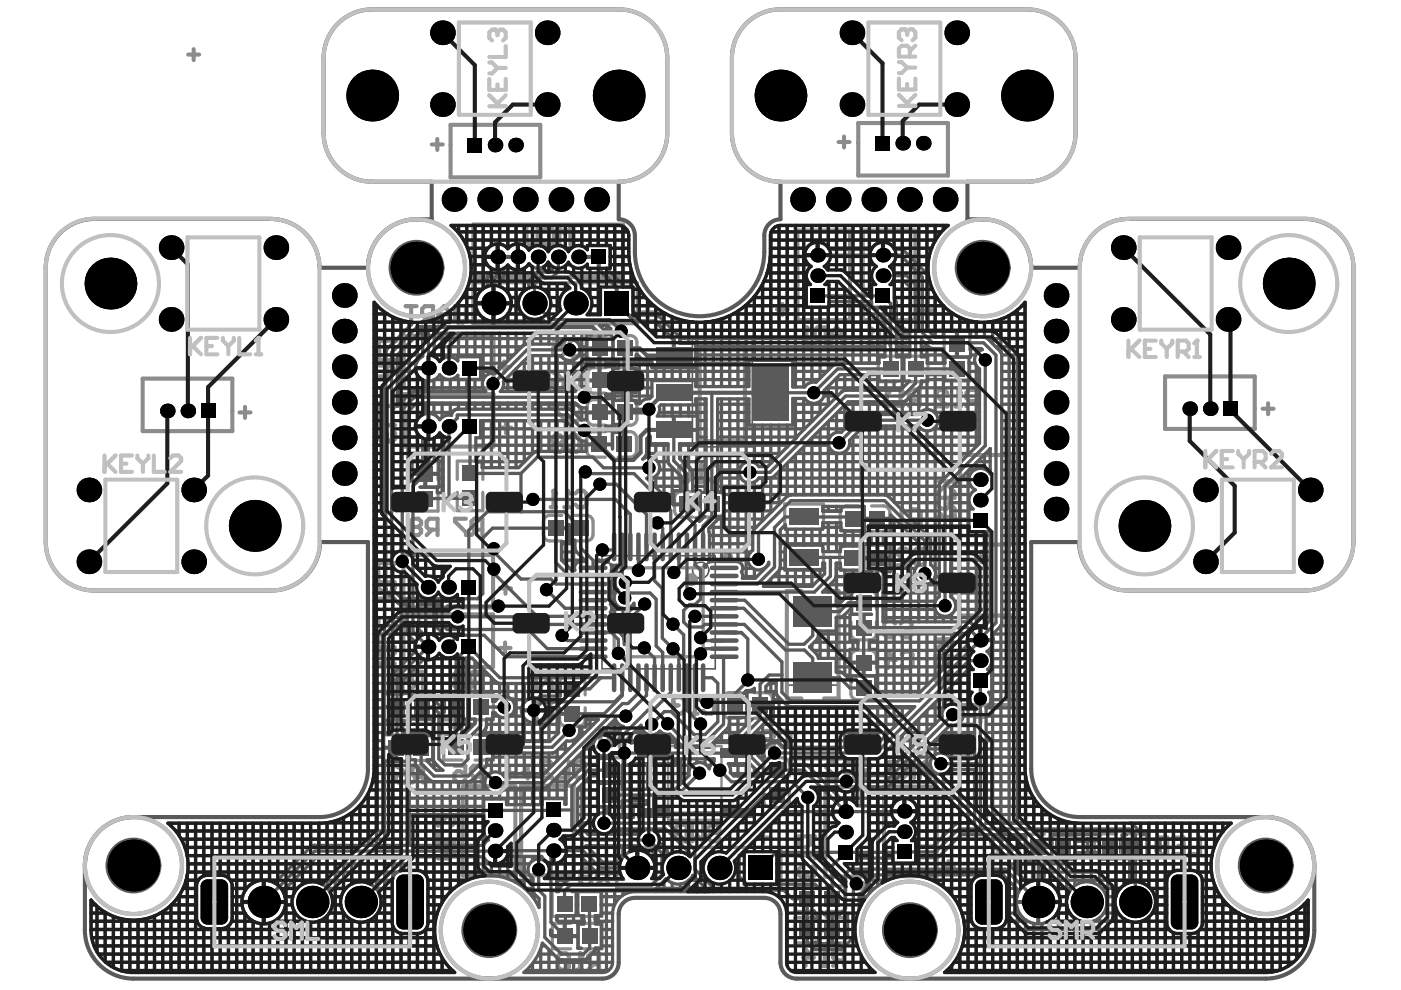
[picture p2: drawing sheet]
<svg xmlns="http://www.w3.org/2000/svg" width="297mm" height="210mm" viewBox="0 0 297 210" stroke-linecap="round" stroke-linejoin="round" font-family="sans-serif">
<path d="M230.5 177.8v3.4M244.3 179.5h3.4M246 177.8v3.4" fill="none" stroke="#5a5a5a" stroke-width=".7"/>
<g fill="none" stroke="#5a5a5a" stroke-width=".34">
<path d="M146.8 71.8h12.7v22.9h-12.7zM127.6 117.8h24v24h-24zM166.8 128.1h11v17.2h-11zM236.7 179.5h2.8M237.4 178.1v2.8M237.4 179.5l1.4-1.4v2.8zM237.4 181.6l1 1M238.1 181.3l1 1"/>
<circle cx="148.6" cy="120.9" r="1.71"/>
</g>
<g fill="none" stroke="#5a5a5a" stroke-width=".87">
<path d="M67.8 114.9h10.2v48.1a10.3 10.3 0 0 1-10.3 10.2h-39.4a10.3 10.3 0 0 0-10.3 10.3v13.7a10.3 10.3 0 0 0 10.3 10.3h99.4a3.4 3.4 0 0 0 3.5-3.4v-10.3a3.4 3.4 0 0 1 3.4-3.4h27.4a3.4 3.4 0 0 1 3.5 3.4v10.3a3.4 3.4 0 0 0 3.4 3.4h99.5a10.3 10.3 0 0 0 10.3-10.3v-13.7a10.3 10.3 0 0 0-10.3-10.3h-39.5a10.3 10.3 0 0 1-10.3-10.2v-48.1h10.3M67.9 114.9a10.3 10.3 0 0 1-10.5 10.3h-37.4a10.3 10.3 0 0 1-10.3-10.3v-58.2a10.3 10.3 0 0 1 10.3-10.3h37.4a10.3 10.3 0 0 1 10.3 10.4h10.3a10.3 10.3 0 0 1 10.3-10.3h3.2v-8h-12.6a10.3 10.3 0 0 1-10.3-10.2v-16a10.3 10.3 0 0 1 10.3-10.3h52.3a10.3 10.3 0 0 1 10.3 10.3v16a10.3 10.3 0 0 1-10.3 10.2v8a3.4 3.4 0 0 1 3.4 3.4 18.5 18.5 0 0 0 1.2 9.1 13.7 13.7 0 0 0 15.4 7.7 13.7 13.7 0 0 0 10.8-13.4v-3.4a3.4 3.4 0 0 1 3.5-3.4v-8a10.3 10.3 0 0 1-10.3-10.2v-16a10.3 10.3 0 0 1 10.3-10.3h52.2a10.3 10.3 0 0 1 10.3 10.3v16a10.3 10.3 0 0 1-10.3 10.2h-12.6v8a14.3 14.3 0 0 1 8.1 1.2 10.3 10.3 0 0 1 5.4 9.1h10.3a10.3 10.3 0 0 1 10.3-10.4h37.4a10.3 10.3 0 0 1 10.4 10.3v58.2a10.3 10.3 0 0 1-10.3 10.3h-37.5a10.3 10.3 0 0 1-10.4-10.3"/>
<circle cx="88.3" cy="56.8" r="5.5"/>
<circle cx="208.3" cy="56.8" r="5.5"/>
<circle cx="28.3" cy="183.5" r="5.5"/>
<circle cx="103.7" cy="197.2" r="5.5"/>
<circle cx="192.9" cy="197.2" r="5.5"/>
<circle cx="268.4" cy="183.5" r="5.5"/>
</g>
<g fill="none" stroke="#8c8c8c" stroke-width=".69">
<path d="M100.3 60h34.8v8.7h-34.8zM124.5 72.5v2.7M124.5 79.3v2.7M125.9 78h2.5M125.9 76.6h2.5M125.9 71.2h2.5M131.1 78h2.6M131.1 76.6h2.6M131.1 71.2h2.6M135 72.5v2.7M135 79.3v2.7M190.1 75.5h-3.9v5.4h3.9"/>
<path d="M192.8 75.5h3.9v5.4h-3.9M200.2 74.2v-3.9h5.4v3.9M200.2 76.9v3.9h5.4v-3.9M124.4 92.9v2.7M124.5 86.1v2.7M125.8 96.9h2.5M125.8 91.5h2.5M125.9 90.2h2.5M125.9 84.7h2.5M125.9 83.4h2.5M131.1 96.9h2.5M131.1 91.5h2.5"/>
<path d="M131.1 90.2h2.6M131.1 84.7h2.6M131.1 83.4h2.6M134.9 92.9v2.7M135 86.1v2.7M87.5 101.7v-3.9h5.4v3.9M87.5 104.5v3.9h5.4v-3.9M96.9 101.6v-3.8h5.5v3.8M96.9 104.4v3.9h5.5v-3.9M115.2 110.6v2.7M116.6 114.7h2.5M116.6 109.3h2.5"/>
<path d="M121.9 114.7h2.5M121.9 109.3h2.5M125.7 110.6v2.7M143 105.6v2.7M144.4 109.6h2.5M144.4 104.2h2.5M149.7 109.6h2.5M149.7 104.2h2.5M153.6 105.6v2.7M166.4 111.5v-4.6h8.2v4.6M166.4 116.3v4.6h8.2v-4.6M178 117v2.7"/>
<path d="M178.1 108.6v2.7M179.4 115.6h2.5M179.5 112.7h2.5M179.5 107.3h2.5M184.7 115.6h2.5M184.8 112.7h2.5M184.8 107.3h2.5M188.6 117v2.7M188.7 108.6v2.7M130.2 120.4h18.9v18.8h-18.9zM179.4 121h2.5M180.4 126.5v2.6"/>
<path d="M180.4 131.8v2.5M180.4 139.2v2.6M181.8 135.7h2.7M181.8 125.2h2.7M181.8 137.9h2.7M184.7 121h2.5M185.8 126.5v2.6M185.8 131.8v2.5M185.8 139.2v2.6M85.3 155.8h-3.9v5.4h3.9M85.5 147.2h-3.9v5.4h3.9M88 155.8h3.9v5.4h-3.9"/>
<path d="M88.2 147.2h3.9v5.4h-3.9M98 155.7h-3.9v5.4h3.9M98 147.2h-3.9v5.4h3.9M100.7 155.7h3.9v5.4h-3.9M100.7 147.2h3.9v5.4h-3.9M118.6 144.8v2.5M118.6 150.1v2.5M120 154h2.7M120 143.4h2.7M124.1 144.8v2.5M124.1 150.1v2.5M153.3 148.2v2.7"/>
<path d="M154.6 152.3h2.5M154.6 146.9h2.5M159.9 152.3h2.5M159.9 146.9h2.5M163.8 148.2v2.7M180.4 144.5v2.5M181.8 148.4h2.7M185.8 144.5v2.5M126.7 164.6v-3.9h5.4v3.9M126.7 167.3v3.9h5.4v-3.9M130.8 179.7h34.8v8.7h-34.8zM161.9 162v2.6"/>
<path d="M161.9 167.3v2.5M163.3 171.2h2.7M163.3 160.7h2.7M167.4 162v2.6M167.4 167.3v2.5M221.4 176.9h-3.9v5.4h3.9M224.2 176.9h3.9v5.4h-3.9M236.7 176.8h-3.1l-.7 .7v4l.7 .7h3.1M239.5 176.8h3.8v5.4h-3.8M121 188.9h-3.9v5.4h3.9M121 195.8h-3.9v5.4h3.9M123.7 188.9h3.9v5.4h-3.9"/>
<path d="M123.7 195.8h3.9v5.4h-3.9M172.4 187.8h-3.9v5.5h3.9M172.4 194.5h-3.9v5.4h3.9M175.2 187.8h3.9v5.5h-3.9M175.2 194.5h3.9v5.4h-3.9"/>
</g>
<g fill="none" stroke="#8c8c8c" stroke-width=".87">
<path d="M95.5 26.5h19v11.1h-19zM182 26.1h19v11.1h-19zM100.4 47.6h31.7v11.2h-31.7zM169.1 48.9h11.1v19h-11.1zM182.9 48.9h11.2v19h-11.2zM85.6 71.2h19v11.1h-19zM148.3 73h9.6v20.5h-9.6zM247 79.8h19v11.1h-19zM30.2 80.3h19.1v11.1h-19.1zM85.6 83.6h19v11.1h-19zM203.6 96.5h11.1v19h-11.1zM85.5 117.7h19v11.1h-19z"/>
<path d="M85.5 130.3h19v11.1h-19zM169.9 125.3h-3.1v22.8h3.1M174.7 125.3h3.1v22.8h-3.1M203.6 130.5h11.1v19h-11.1zM98.1 166.7h11.2v19h-11.2zM110.5 166.6h11.1v19h-11.1zM175 166.9h11.1v19h-11.1zM187.5 166.8h11.1v19h-11.1z"/>
</g>
<path d="M141.6 158.2h11.4v15.6h-11.4z" fill="none" stroke="#8c8c8c" stroke-width=".52"/>
<path d="M231.3 177.4h1v4.2h-1z" fill-rule="evenodd" fill="#8c8c8c"/>
<g fill="none" stroke="#8c8c8c" stroke-width=".87">
<path d="M39.9 11.6h2.3M41.1 10.4v2.3M177.8 30.1h2.3M179 28.9v2.4M80.4 77.5h2.3l1.2 1.1-1.2 1.2h-2.3M80.4 74v2.3h3.5M80.4 71.7v1.1M80.4 72.2h3.5M82.1 77.5v2.3M136.2 66.2h2.3M137.3 65.1v2.3M164.7 65.6h2.4"/>
<path d="M165.9 64.4v2.4M267.7 86.7h2.3M268.9 85.5v2.3M80.2 138.4l1.8 1.7M80.2 134.9v2.3h3.5M80.2 131.4v2.3l2.4-2.3h.5l.6 .6v1.2l-.6 .5M83.7 138.4l-2.3 2.3M80.2 140.7h3.5M95.4 154.1h2.3M96.5 152.9v2.4M199.9 183.8h2.3M201.1 182.6v2.3"/>
</g>
<circle cx="83.9" cy="72.2" r=".44" fill="#8c8c8c"/>
<path d="M83.9 72.2l-.6 .6M107.7 159.7h1.1M108.3 156.2v3.5" fill="none" stroke="#8c8c8c" stroke-width=".87"/>
<circle cx="108.3" cy="156.2" r=".44" fill="#8c8c8c"/>
<path d="M190.6 111.5h1.1M191.2 108v3.5M192.9 108.6l.6-.6h1.1l.6 .6v2.3l-.6 .6h-1.1l-.6-.6M108.3 156.2l-.6 .6M106.8 163.9h2.3M108 162.8v2.3" fill="none" stroke="#8c8c8c" stroke-width=".87"/>
<circle cx="191.2" cy="108" r=".44" fill="#8c8c8c"/>
<g fill="none" stroke="#8c8c8c" stroke-width=".87">
<path d="M191.2 108l.5 .6M199 102.1h3.5M199 109.6h3.5M200.7 102.6l1.8 1.8M201.3 102.1l-2.3 2.3M201.3 105.5v1.8l-.6 .6h-1.2l-.5-.6v-1.8h3.5M201.3 106.7l1.2 1.2M202.5 109v1.2M198.4 135.6h3.4M200.1 136.1l1.7 1.8M200.7 135.6l-2.3 2.3M200.7 139v1.8l-.6 .6h-1.2l-.5-.6v-1.8h3.4"/>
<path d="M198.9 142.5l-.5 .6v1.2l.5 .5h.6l2.3-2.3v2.3M200.7 140.2l1.1 1.2"/>
</g>
<circle cx="199" cy="109.6" r=".44" fill="#8c8c8c"/>
<path d="M80.3 85.5v1.2M80.3 87.8v2.3h3.5M80.3 86.1h3.5M83.2 91.3l.6 .6v1.1l-.6 .6h-.6l-.5-.6v-1.1l-.6-.6h-.6l-.6 .6v1.1l.6 .6M199.5 109l-.5 .6M206.9 118.1h2.3M208.1 116.9v2.3M206.7 152h2.3M207.9 150.8v2.4" fill="none" stroke="#8c8c8c" stroke-width=".87"/>
<circle cx="83.8" cy="86.1" r=".44" fill="#8c8c8c"/>
<path d="M83.8 86.1l-.6 .6M80.2 118.8v1.2M80.2 119.4h3.5M80.2 126.9h3.5M80.2 124.6l1.8 1.8M80.2 121.1v2.4h3.5M83.7 124.6l-2.3 2.3" fill="none" stroke="#8c8c8c" stroke-width=".87"/>
<circle cx="83.7" cy="119.4" r=".44" fill="#8c8c8c"/>
<g fill="none" stroke="#8c8c8c" stroke-width=".87">
<path d="M91.6 30.6h2.3M92.7 29.5v2.3M105.8 77.8h2.3M106.9 76.6v2.3M83.7 119.4l-.6 .6M107.5 148.2h1.2l.6 .6v2.3l-.6 .6h-1.2l-.5-.6v-2.3zM92.9 179.7h2.3l1.2 1.2-1.2 1.1h-2.3M92.9 176.2v2.3h3.5M92.9 172.7v2.4l2.3-2.4h.6l.6 .6v1.2l-.6 .6M94.6 179.7v2.3M122.4 205.6h1.1M123 202.1v3.5"/>
<path d="M125.9 204.4l-1.2 1.2M127 204.4h-1.7l-.6-.5v-1.2l.6-.6h1.7v3.5"/>
</g>
<circle cx="123" cy="202.1" r=".44" fill="#8c8c8c"/>
<path d="M184 73.2h1.2M184.6 69.7v3.5M187.5 72l-1.1 1.2M188.7 72h-1.8l-.5-.6v-1.1l.5-.6h1.8v3.5M189.9 70.3l.5-.6h1.2l.6 .6v.6l-.6 .5h-1.2l-.5 .6v.6l.5 .6h1.2l.6-.6M160.6 177.6h2.4M161.8 176.4v2.3M118.9 202.1h1.2l.5 .6v2.3l-.5 .6h-1.2l-.6-.6v-2.3zM123 202.1l.5 .6" fill="none" stroke="#8c8c8c" stroke-width=".87"/>
<circle cx="184.6" cy="69.7" r=".44" fill="#8c8c8c"/>
<g fill="none" stroke="#8c8c8c" stroke-width=".87">
<path d="M184.6 69.7l.6 .6M195.4 65.8h2.3M196.6 64.6v2.3M50.8 87.4h2.3M51.9 86.3v2.3M105.9 137.4h2.4M106 124.7h2.3M107.1 136.2v2.3M107.2 123.6v2.3M98.6 143l-.6-.6h-1.2l-.6 .6v.6M100.9 144.8l-1.2 1.1M102 144.8h-1.7l-.6-.6v-1.2l.6-.6h1.7v3.5"/>
<path d="M96.3 162.4h2.4v1.7l-1.2-.6h-.6l-.6 .6v1.2l.6 .5h1.2l.6-.5M101 164.7l-1.2 1.1M102.1 164.7h-1.7l-.6-.6v-1.2l.6-.5h1.7v3.4M110.7 163.9h2.3M111.9 162.8v2.3"/>
</g>
<circle cx="96.2" cy="143.6" r=".44" fill="#8c8c8c"/>
<g fill="none" stroke="#8c8c8c" stroke-width=".87">
<path d="M98.8 110h-2.3v.6l2.3 2.3v.6M101.1 112.3l-1.2 1.2M102.3 112.3h-1.8l-.6-.6v-1.1l.6-.6h1.8v3.5M96.2 143.6l.6 .6M96.8 144.2h.6M96.8 144.2l-.6 .6v.5l.6 .6h1.2l.6-.6M126.7 158.4h1.2M127.3 154.9v3.5M130.2 157.2l-1.2 1.2M131.4 157.2h-1.8l-.6-.6v-1.1l.6-.6h1.8v3.5M123 185.8h1.8l.6-.5v-.6l-.6-.6h-1.2l-.6 .6v2.3l.6 .6h1.2l.6-.6M127.7 186.4l-1.2 1.2"/>
<path d="M128.8 186.4h-1.7l-.6-.6v-1.1l.6-.6h1.7v3.5"/>
</g>
<circle cx="127.3" cy="154.9" r=".44" fill="#8c8c8c"/>
<g fill="none" stroke="#8c8c8c" stroke-width=".87">
<path d="M117.3 72h2.3v1.8l-1.2-.6h-.5l-.6 .6v1.1l.6 .6h1.1l.6-.6M120.8 72.6l.6-.6h1.1l.6 .6v2.3l-.6 .6h-1.1l-.6-.6M187.7 139.9h2.3l-1.7-1.7v3.4M189.8 132.2l-.6-.6h-1.2l-.5 .6v2.3l.5 .6h1.2l.6-.6M191.2 138.8l.5-.6h1.2l.6 .6v2.3l-.6 .5h-1.2l-.5-.5M193.3 134v.5l-.6 .6h-1.2l-.5-.6M127.3 154.9l.6 .6M161.8 156.7h1.7l.6-.6v-.6l-.6-.5h-1.1l-.6 .5v2.4l.6 .5h1.1l.6-.5M165.3 155.5l.6-.5h1.1l.6 .5v2.4l-.6 .5h-1.1l-.6-.5M177.5 162.2l-.5-.6h-1.2l-.6 .6v.5l2.3 2.4h-2.3M179.9 163.9l-1.2 1.2M181 163.9h-1.7l-.6-.6v-1.1l.6-.6h1.7v3.5"/>
<path d="M182.2 162.2l.6-.6h1.1l.6 .6v.5l-.6 .6h-1.1l-.6 .6v.6l.6 .6h1.1l.6-.6M190.3 162.1l-.5-.6h-1.2l-.6 .6v.5l2.3 2.4h-2.3M192.7 163.8l-1.2 1.2M193.8 163.8h-1.7l-.6-.6v-1.1l.6-.6h1.7v3.5M195 165v-2.4l1.2-1.1 1.1 1.1v2.4M195 163.2h2.3M181.9 188.4h2.3M183.1 187.2v2.3"/>
</g>
<circle cx="193.3" cy="134" r=".44" fill="#8c8c8c"/>
<path d="M190.3 86.1h1.2M190.9 82.6v3.5M193.8 84.9l-1.1 1.2M195 84.9h-1.8l-.5-.6v-1.1l.5-.6h1.8v3.5M191 132.2l.5-.6h1.2l.6 .6v.6l-.6 .6M192.1 133.4h.6M192.7 133.4l.6 .6" fill="none" stroke="#8c8c8c" stroke-width=".87"/>
<circle cx="190.9" cy="82.6" r=".44" fill="#8c8c8c"/>
<path d="M187.4 86.1h1.2M188 82.6v3.5M190.9 82.6l.6 .6" fill="none" stroke="#8c8c8c" stroke-width=".87"/>
<circle cx="188" cy="82.6" r=".44" fill="#8c8c8c"/>
<g fill="none" stroke="#8c8c8c" stroke-width=".87">
<path d="M106.1 90.7h2.3M107.3 89.5v2.3M188 82.6l.6 .6M119.7 107.5h1.1M120.2 104.1v3.4M122 104.6l.6-.5h1.1l.6 .5v2.4l-.6 .5h-1.1l-.6-.5M192.6 116.9l-.6-.6h-1.1l-.6 .6v.6l2.3 2.3h-2.3M193.8 116.9l.6-.6h1.1l.6 .6v2.3l-.6 .6h-1.1l-.6-.6M117.1 162l-.6-.6h-1.1l-.6 .6v.6l2.3 2.3h-2.3M120.6 161.4v3.5h-2.3M121.7 162l.6-.6h1.2l.6 .6v.6l-.6 .5h-1.2l-.6 .6v.6l.6 .6h1.2l.6-.6M212.5 178.3l-.6-.6h-1.2l-.6 .6v.5l2.4 2.4h-2.4"/>
<path d="M214.8 180l-1.2 1.2M216 180h-1.8l-.6-.6v-1.1l.6-.6h1.8v3.5M245.8 177.6h1.7v3.5h-1.7l-.6-.6v-2.3zM248.7 177.6h2.3v3.5h-2.3M249.8 179.3h1.2M254.5 177.6v3.5h-2.4"/>
</g>
<circle cx="120.2" cy="104.1" r=".44" fill="#8c8c8c"/>
<path d="M116.8 107.5h1.1M117.3 104.1v3.4M120.2 104.1l.6 .5" fill="none" stroke="#8c8c8c" stroke-width=".87"/>
<circle cx="117.3" cy="104.1" r=".44" fill="#8c8c8c"/>
<path d="M111.6 48.4v2.9l.6 .6h1.2l.6-.6v-2.9M115.1 49l.6-.6h1.2l.5 .6v2.3l-.5 .6h-1.2l-.6-.6M118.6 51.9v-3.5l1.2 1.1 1.1-1.1v3.5M148.6 98.7v3.4M150.4 99.2l.6-.5h1.1l.6 .5v2.4l-.6 .5h-1.1l-.6-.5M117.3 104.1l.6 .5M148.1 102.1h1.1M143.8 174.9h1.8v3.5h-1.8l-.6-.6v-2.3zM146.7 174.9v3.5l1.2-1.2 1.2 1.2v-3.5M150.2 175.5l.6-.6h1.2l.5 .6v.5l-.5 .6h-1.2l-.6 .6v.6l.6 .6h1.2l.5-.6" fill="none" stroke="#8c8c8c" stroke-width=".87"/>
<circle cx="148.6" cy="98.7" r=".44" fill="#8c8c8c"/>
<path d="M170.4 72.9h1.2M171 69.4v3.5M173.9 71.7l-1.2 1.2M175.1 71.7h-1.8l-.6-.5v-1.2l.6-.6h1.8v3.5M176.2 72.9v-2.3l1.2-1.2 1.1 1.2v2.3M176.2 71.2h2.3M144 99.2l.6-.5h1.1l.6 .5v2.4l-.6 .5h-1.1l-.6-.5zM148.6 98.7l.6 .5" fill="none" stroke="#8c8c8c" stroke-width=".87"/>
<circle cx="171" cy="69.4" r=".44" fill="#8c8c8c"/>
<g fill="none" stroke="#8c8c8c" stroke-width=".87">
<path d="M117.2 78.9l1.1 .6 1.2 1.2M120.7 79.5l.5-.6h1.2l.6 .6v2.3l-.6 .6h-1.2l-.5-.6M171 69.4l.6 .6M117.2 81.2l.6-.5h1.7v1.1l-.6 .6h-1.1l-.6-.6zM119.5 85.8h-2.3v.6l2.3 2.3v.6M120.7 86.4l.5-.6h1.2l.6 .6v2.3l-.6 .6h-1.2l-.5-.6M87.6 111.7l-.6-.6v-.5l.6-.6h1.1l.6 .6v.5l-.6 .6M87.6 111.7l-.6 .6v.6l.6 .6h1.1l.6-.6v-.6l-.6-.6M87.6 111.7h1.1M91.6 112.3l-1.1 1.2M92.8 112.3h-1.8l-.5-.6v-1.1l.5-.6h1.8v3.5M83.8 144.2h2.4l-1.8-1.8v3.5"/>
<path d="M88.5 144.8l-1.2 1.1M89.6 144.8h-1.7l-.6-.6v-1.2l.6-.6h1.7v3.5M83.9 162.4l1.2 .6 1.2 1.2M83.9 164.8l.6-.6h1.8v1.1l-.6 .6h-1.2l-.6-.6zM88.6 164.8l-1.2 1.1M89.7 164.8h-1.7l-.6-.6v-1.2l.6-.6h1.7v3.5M171.7 177.3v1.8l-.6 .5h-1.2l-.5-.5v-1.8h3.4M171.7 178.5l1.1 1.1M169.4 181.4h3.4M172.8 180.8v1.2"/>
</g>
<circle cx="169.4" cy="181.4" r=".44" fill="#8c8c8c"/>
<path d="M169.9 180.8l-.5 .6M169.9 183.7l-.5 .6v1.1l.5 .6h.6" fill="none" stroke="#8c8c8c" stroke-width=".87"/>
<circle cx="170.5" cy="186" r=".44" fill="#8c8c8c"/>
<path d="M202.6 86.2h1.2M203.2 82.7v3.5M206.1 85l-1.2 1.2M207.2 85h-1.7l-.6-.6v-1.1l.6-.6h1.7v3.5M171.1 185.4l-.6 .6M171.1 184.9v.5M172.3 183.7l.5 .6v1.1l-.5 .6h-.6l-.6-.6" fill="none" stroke="#8c8c8c" stroke-width=".87"/>
<circle cx="203.2" cy="82.7" r=".44" fill="#8c8c8c"/>
<path d="M200.9 83.3l-.6-.6h-1.2l-.6 .6v.5l2.4 2.4h-2.4M203.2 82.7l.6 .6M113.7 148.2v1.2M113.7 148.8h3.5M114.3 150.6l-.6 .5v1.2l.6 .6h2.3l.6-.6v-1.2l-.6-.5" fill="none" stroke="#8c8c8c" stroke-width=".87"/>
<circle cx="117.2" cy="148.8" r=".44" fill="#8c8c8c"/>
<g fill="none" stroke="#8c8c8c" stroke-width=".87">
<path d="M86 64.9h2.3M87.2 64.9v3.5M90.7 67.2l-1.2 1.2M91.8 67.2h-1.7l-.6-.5v-1.2l.6-.6h1.7v3.5M93 68.4v-2.3l1.1-1.2 1.2 1.2v2.3M93 66.7h2.3M96.5 64.9v2.9l.5 .6h1.2l.6-.6v-2.9M117.6 94.1l-.6-.6v-.6l.6-.6h1.2l.5 .6v.6l-.5 .6M117.6 94.1l-.6 .5v.6l.6 .6h1.2l.5-.6v-.6l-.5-.5M117.6 94.1h1.2M120.5 92.9l.6-.6h1.2l.5 .6v2.3l-.5 .6h-1.2l-.6-.6M113.7 144.2v2.3l2.3-2.3h.6l.6 .6v1.1l-.6 .6"/>
<path d="M117.2 148.8l-.6 .6M174.3 204.8h1.1M174.9 201.3v3.5M177.8 203.6l-1.2 1.2M178.9 203.6h-1.7l-.6-.6v-1.1l.6-.6h1.7v3.5"/>
</g>
<circle cx="174.9" cy="201.3" r=".44" fill="#8c8c8c"/>
<path d="M146.8 151.3h1.1M147.3 147.8v3.5M149.1 148.4l.6-.6h1.1l.6 .6v2.3l-.6 .6h-1.1l-.6-.6M170.2 203h2.3l-1.7-1.7v3.5M174.9 201.3l.5 .6" fill="none" stroke="#8c8c8c" stroke-width=".87"/>
<circle cx="147.3" cy="147.8" r=".44" fill="#8c8c8c"/>
<path d="M145 148.4l-.6-.6h-1.1l-.6 .6v.6M147.3 147.8l.6 .6" fill="none" stroke="#8c8c8c" stroke-width=".87"/>
<circle cx="142.7" cy="149" r=".44" fill="#8c8c8c"/>
<g fill="none" stroke="#8c8c8c" stroke-width=".87">
<path d="M142.7 149l.6 .6M143.3 149.6h.6M143.3 149.6l-.6 .5v.6l.6 .6h1.1l.6-.6"/>
<circle cx="88.3" cy="56.8" r="10.3"/>
<circle cx="208.4" cy="56.8" r="10.3"/>
<circle cx="28.3" cy="183.5" r="10.3"/>
<circle cx="103.7" cy="197.2" r="10.3"/>
<circle cx="192.9" cy="197.2" r="10.3"/>
<circle cx="268.4" cy="183.5" r="10.3"/>
</g>
<g fill="none" stroke="#8c8c8c" stroke-width=".69">
<path d="M124.5 75.2a1.37 1.37 0 0 0 1.4 1.4M125.9 78a1.37 1.37 0 0 0-1.4 1.3M125.9 71.2a1.37 1.37 0 0 0-1.4 1.3M133.7 78a1.37 1.37 0 0 1 1.3 1.3M133.7 71.2a1.37 1.37 0 0 1 1.3 1.3M135 75.2a1.37 1.37 0 0 1-1.3 1.4M124.4 95.6a1.37 1.37 0 0 0 1.4 1.3M124.5 88.8a1.37 1.37 0 0 0 1.4 1.4M124.5 82a1.37 1.37 0 0 0 1.4 1.4M125.8 91.5a1.37 1.37 0 0 0-1.4 1.4M125.9 84.7a1.37 1.37 0 0 0-1.4 1.4M133.6 91.5a1.37 1.37 0 0 1 1.3 1.4"/>
<path d="M133.7 84.7a1.37 1.37 0 0 1 1.3 1.4M134.9 95.6a1.37 1.37 0 0 1-1.3 1.3M135 88.8a1.37 1.37 0 0 1-1.3 1.4M135 82a1.37 1.37 0 0 1-1.3 1.4M115.2 113.3a1.37 1.37 0 0 0 1.4 1.4M116.6 109.3a1.37 1.37 0 0 0-1.4 1.3M124.4 109.3a1.37 1.37 0 0 1 1.3 1.3M125.7 113.3a1.37 1.37 0 0 1-1.3 1.4M143 108.3a1.37 1.37 0 0 0 1.4 1.3M144.4 104.2a1.37 1.37 0 0 0-1.4 1.4M152.2 104.2a1.37 1.37 0 0 1 1.4 1.4M153.6 108.3a1.37 1.37 0 0 1-1.4 1.3"/>
<path d="M178 119.7a1.37 1.37 0 0 0 1.4 1.3M178.1 111.3a1.37 1.37 0 0 0 1.4 1.4M179.4 115.6a1.37 1.37 0 0 0-1.4 1.4M179.5 107.3a1.37 1.37 0 0 0-1.4 1.3M187.2 115.6a1.37 1.37 0 0 1 1.4 1.4M187.3 107.3a1.37 1.37 0 0 1 1.4 1.3M188.6 119.7a1.37 1.37 0 0 1-1.4 1.3M188.7 111.3a1.37 1.37 0 0 1-1.4 1.4M180.4 134.3a1.37 1.37 0 0 0 1.4 1.4M181.8 125.2a1.37 1.37 0 0 0-1.4 1.3M181.8 137.9a1.37 1.37 0 0 0-1.4 1.3M184.5 125.2a1.37 1.37 0 0 1 1.3 1.3"/>
<path d="M184.5 137.9a1.37 1.37 0 0 1 1.3 1.3M185.8 134.3a1.37 1.37 0 0 1-1.3 1.4M118.6 152.6a1.37 1.37 0 0 0 1.4 1.4M120 143.4a1.37 1.37 0 0 0-1.4 1.4M122.7 143.4a1.37 1.37 0 0 1 1.4 1.4M124.1 152.6a1.37 1.37 0 0 1-1.4 1.4M153.3 150.9a1.37 1.37 0 0 0 1.3 1.4M154.6 146.9a1.37 1.37 0 0 0-1.3 1.3M162.4 146.9a1.37 1.37 0 0 1 1.4 1.3M163.8 150.9a1.37 1.37 0 0 1-1.4 1.4M180.4 147a1.37 1.37 0 0 0 1.4 1.4M185.8 147a1.37 1.37 0 0 1-1.3 1.4"/>
<path d="M161.9 169.8a1.37 1.37 0 0 0 1.4 1.4M163.3 160.7a1.37 1.37 0 0 0-1.4 1.3M166 160.7a1.37 1.37 0 0 1 1.4 1.3M167.4 169.8a1.37 1.37 0 0 1-1.4 1.4"/>
</g>
<circle cx="146.6" cy="122.9" r=".69" fill="none" stroke="#8c8c8c" stroke-width="1.4"/>
<circle cx="154.3" cy="118" r=".51" fill="none" stroke="#8c8c8c" stroke-width="1"/>
<g fill="none" stroke="#5a5a5a" stroke-width=".7">
<path d="M97 49.2h36.2M97.2 47.8v1.6M98.3 50.9h35M99 47.8v4.4M99.1 52.6h4.3M99.6 59.6h3.7M99.7 54.4h3.1M99.9 57.9h4.2M99.9 56.1h3.4M100.7 47.8v20.2M102.4 47.8v13.4M104.2 47.8v4.2"/>
<path d="M105.9 47.8v3.9M106.1 59.6h6.1M106.8 57.9h7.1M107.7 47.8v4.9M107.7 56.2v5.8M109.4 47.8v3.9M109.4 57.2v10.8M111.2 47.8v4.3M111.2 56.9v4.7M111.9 52.6h.6M112 56.1h.3M112.9 47.8v4.6"/>
<path d="M112.9 56.6v2.2M114.6 47.8v4.3M114.6 56.8v.9M115.7 52.6h1.1M115.8 56.1h.8M116.4 47.8v5.3M116.4 55.8v1.9M118.1 47.8v4.3M118.4 54.5v3l-1.4 1.4h-2.4l-1.3 1.2v4.2l3.5 3.5h12.5l2.4 2.4M119.9 47.8v4.8M120 52.6h1.1M121.6 47.8v4.5"/>
<path d="M123.4 47.8v4.4M124.2 52.6h.3M125.1 47.8v4.3M126.8 47.8v4.3M128.6 47.8v4.3M129.4 56.1h4.2M129.4 52.6h3.9M129.4 54.4h3.9M129.6 57.9h4.4M130.3 47.8v10.8M131.3 59.6h3.4M132.1 48v12.9"/>
<path d="M133.8 57.2v3.7M162 59.6h9.2M162.7 57.9h8.3M163.1 56.1h8.4M163.3 54.4h7.3M163.4 52.6h7.6M163.4 50.9h35M163.4 49.4v27M163.5 49.2h36.1M165.2 47.8v28.6M166.9 47.8v28.6M168.7 47.8v34.2"/>
<path d="M170.4 47.8v34.2M172.1 47.8v3.8M173.4 54.1h17.5l4.7 4.7v11.7l2.1 2.2h10.9l2.6 2.6v56.7l-3.5 3.5-2.5-2.4h-22.1v7.4M173.9 47.8v3.6M175.6 47.8v4.7M175.7 52.6h9.2M177.4 47.8v5.1M179.1 47.8v5.1M180.8 47.8v5.1M182.6 47.8v5.1M184.3 47.8v5.1M186.1 47.8v3.8"/>
<path d="M187.2 58.5h5l1.9 1.8v20.9l-2.7 2.8h-12.1l-16 16.1h-4.3M187.8 47.8v3.6M189.6 47.8v4.8h7.9M189.6 59.7v.6M191.3 47.8v5.2M191.3 59.7v22.6M192.9 54.4h4.1M193 47.8v6.7M194.6 56.1h2.2M194.8 47.8v8.5M196.4 57.9h.4M196.5 47.8v10.2"/>
<path d="M196.8 59.6h.3M198.3 47.8v3.2M200 47.8v.9M79.3 77h2.5M79.3 78.7h2.5M79.3 71.8h5M79.3 73.5h3.2M79.3 66.6h2.8M79.3 64.8h.7M79.3 70h6.7M79.3 75.3h2.5M79.3 68.3h7.9"/>
<path d="M79.8 64.6v114.6M81.5 66.2v80.8M83.3 67.2v5.6M84.2 75.2l4.6-4.5h.8v4.9a2.76 2.76 0 0 0-.8 4.3 2.76 2.76 0 0 0 4.4-.5 2.42 2.42 0 0 0 3.9 .2v.9M84.2 77h4.1M84.2 78.7h4M84.2 75.3h5.4M85 67.9v3.1M85 74.5v10.8M86 73.5h3.6M86.8 68.2v1.1M86.8 72.7v10.9"/>
<path d="M87.7 71.8h1.9M88.4 69.3l-5.4 5.4v50.1l2.2 2.1h16.1l1.1-1v-11.8l2-2.1h13.4v7.3l2.9 2.8h5.1M88.5 71v5.6M88.5 79.5v3.5M90.9 69.3l-.1 8.7M92 67.8v.2M92.1 71.8h32.2M92.1 73.5h18.6M92.1 75.3h16.8M93.7 67v1M93.7 70.7v5.4M93.7 80v3"/>
<path d="M94.5 66.6h7.1M95.5 65.9v2.1M95.5 70.7v5M96.6 64.8h4.3M97.2 64.2v3.8M97.2 70.7v4.9M98 63.1h3M99 70.7v4.9M100.7 70.7v4.9M101.9 77h5.3M101.9 78.7h3.5M102.3 61.3h-3.3v6.7"/>
<path d="M102.4 70.7v9.8h-10.3M102.4 67.4v.6M103.3 68h-12.3a11.6 11.6 0 0 0 8.6-8.6 11.6 11.6 0 0 0-4-11.6h35.6a2.12 2.12 0 0 1 2.1 2.1 20.1 20.1 0 0 0 1.2 9.3 15 15 0 0 0 16.8 8.9 15 15 0 0 0 12.1-14.8v-3.4a2.12 2.12 0 0 1 2.1-2.1h35.5a11.6 11.6 0 0 0-.8 17.2 11.6 11.6 0 0 0 17.1-.9v98.8M104.2 70.7v8.4M105.9 70.7v7.5M105.9 67.9a3.8 3.8 0 0 0 2.5-3.6 3.8 3.8 0 0 0-2.5-3.6v-1l.7-.7 .2-.4v-1.7l.9-.7a2.76 2.76 0 0 0 4.5-.3 2.41 2.41 0 0 0 4-.3l1 1v.4l-.7 .7h-2.3l-.5 .3-1.2 1.3a1.97 1.97 0 0 0-.4 1.8 3.4 3.4 0 0 0-1.9 4.5 3.4 3.4 0 0 0 4.5 1.8l.7 .6h-9.4M107 61.3h4.6M107.7 70.7v5.8M107.7 79.9v3.1M108.2 63.1h1.9M108.4 64.8h1.5M108.9 78.7h15.4"/>
<path d="M109.4 70.7v4.1M109.4 78.2v4.8M110.6 77h15.2M110.7 66.6h-3v1.4M111.2 67v1M111.2 70.7v2.4M111.2 76.5v6.5M112.9 67.7v.3M112.9 70.7v2.3M112.9 75.4v7.6M114.6 67.5v.5M114.6 70.7v2.3"/>
<path d="M114.6 75.4v7.6M116.4 70.7v2.3M116.4 75.4v7.6M118.1 70.7v2.3M118.1 75.4v7.6M119.9 70.7v1.4M119.9 76.2v6.8M120.8 74.2h-9.1l-7.2 7.2M121.6 70.7v1.4M121.6 76.3v6.7M122.8 75.3h1.5M123 73.5h1.3"/>
<path d="M123.4 70.7v11.3M125.1 70.7l.3 .3h-1.1v5.8h1.5v1h-1.5v4.2a2.27 2.27 0 0 0-2.3 1h-15.9a2.26 2.26 0 0 0 .6-2.1l5.5-5.5h6.7a2.26 2.26 0 0 0 3.4 .5 2.26 2.26 0 0 0 0-3.4 2.26 2.26 0 0 0-3.4 .5h-7.2l-.6 .1-6.1 6a2.26 2.26 0 0 0-2.5 1.2 2.26 2.26 0 0 0 .5 2.7h-15.5l-.5 .4-2.8 2.8v-11M125.1 70.7h-33v4.9l.6 .4 .5 .7a2.42 2.42 0 0 1 3.9-.2v-.9h4.8v4.9M125.1 70.7v.3M125.1 76.8v1M127 73.4v20.8l.1-.1M128.2 70h1.3M128.4 70.9l-.2-.8-1.1-1.1h1.7l.7 .7 .1 1.3M128.4 77h2.7M128.4 71h1.2M128.6 69v2M128.6 76.8v1"/>
<path d="M129.6 71l.3 .6v5.2h-1.5v1h1.5v5.8h-1.5v.9h1.5v5.8h-1.5v1h1.5v3.9M129.9 76.4h1.2v1.7h-1.2M130.3 76.4v1.7M132.1 60.9h2.1v5l.9 .9 4.3 .1 4.5 4.4 .2 .5 .1 1h3.3v5.2h-9.3v-1.3a2.46 2.46 0 0 1-1.8-.2l-1.3-1.3M132.1 60.9l-.4-.9-3.1-3.1h.8v-4.8h-4.9v.8a2.42 2.42 0 0 0-4 .5 2.42 2.42 0 0 0-4.3 0 2.41 2.41 0 0 0-4-.4 2.76 2.76 0 0 0-4.5-.3 2.76 2.76 0 0 0-4.3 0 2.76 2.76 0 0 0 .8 4.2v.9l-.7 .7-.2 .4v1.8a3.8 3.8 0 0 0-2.5 3.6 3.8 3.8 0 0 0 2.5 3.6M133.7 77h4.5M133.8 76.4v1.7M134.2 64.8h4.4M134.2 63.1h2.7M134.2 61.3h1.4M134.9 66.6h6.3M134.9 78.7h23.9"/>
<path d="M134.9 75.2v1.2h-1.2v1.7h1.2v5.1h-5M134.9 75.3h.3M135.5 61.2v5.6M135.5 75.6v10M137.3 63.5v3.3M137.3 76.7v7.9M139 65.1v1.7M139 78v2.7M140.8 66.3v1.8M140.8 78v2.7M141 68.3h6.1M142.5 67.2v2.7"/>
<path d="M142.5 78v2.7M142.7 70h44.9M144.1 71.8h43.5M144.3 67.8v5M144.3 78v2.7M146 68.2v4.6M146 78v2.7M147.5 77h11.3M147.5 73.5h40.1M147.5 75.3h40.1M147.7 68.3v13.7M149.5 68.3v13.7"/>
<path d="M149.6 68.3h38M151.2 68.1v13.9M153 67.6v14.4M154.7 66.9v15.1M155.4 66.6h32.2M156.5 66v16M158 64.8h12.9M158.2 64.7v17.3M159.8 63.1h11.1M159.9 62.9v13.5M161 61.3h9.9M161.7 60.2v16.2"/>
<path d="M168.1 78.7h7.2M172.1 65.1v15.9M173.4 62.7h13.8l1.6 1.7v13.8h-11.2l-5.1 5.1h-9.1v-.6M173.9 65.1v15.1M175.6 65.1v13.4M175.8 64.8h9M177.4 64v13M177.6 77l-.9 .4-3.7 3.7a2.27 2.27 0 0 0-2.4 .9h-2.5v-5.6h-9.3v5.6h-11.3v-1.3h-9.3v3.4l-.5 .4a2.27 2.27 0 0 0-2 1.1h-.8v-.7h-5M179.1 64v13M179.1 79.4v3.4M180.8 64v13M180.8 79.4v3.3"/>
<path d="M182.6 64v13M182.6 79.4v3.3M184.3 64v13M184.3 79.4v3.3M186.1 65.1v11.9M186.1 79.4v3.3M189.6 63.4v-3.1h-.9l.6-.6h2.4l1.2 1.1v14.9h-1.2v5.1h1.2l-2 1.9h-11.6l-.6 .2-16 16h-1.8a2.26 2.26 0 0 0-3.4-.5 2.26 2.26 0 0 0 0 3.5 2.26 2.26 0 0 0 3.4-.5h39.4M189.6 63.1h3.3M189.6 61.3h3.3M189.7 63.5l.4 .9v11.3h1.2M190.1 71.8h2.8M190.1 73.5h2.8"/>
<path d="M190.1 66.6h2.8M190.1 64.8h2.8M190.1 70h2.8M190.1 75.3h2.8M190.1 68.3h2.8M191.3 77h.4M191.3 78.7h.4M195.3 73.5h1.6M195.3 75.3h4.7M196.5 73.2v2.5M196.8 70l-.1-11.5-.3-.6-4.7-4.7a2.19 2.19 0 0 0-2-.3 2.76 2.76 0 0 0-2.5-1.6 2.76 2.76 0 0 0-2.5 1.6h-8.9a2.76 2.76 0 0 0-4.3-.8 2.76 2.76 0 0 0 .5 4.4 2.41 2.41 0 0 0-.2 3.8h-.9v4.8h4.9v-1.1h9v1.1h2.8v10.6h-1.2v1.3h-18.3M196.8 66.6h5.4"/>
<path d="M196.8 64.8h3.2v6.7h-1.8l-1.4-1.5M196.8 63.1h1.8M196.8 61.3h.9M196.8 68.3h10.5M196.8 70h20.5M198.3 62.5v9M198.3 73.9v3.1M198.3 79.4v8.2M200 75.7h5.8v-1.8h2.2l.3 .2a2.26 2.26 0 0 0-1.6 1.9 2.26 2.26 0 0 0 1 2.2v15.8l-8.2 8.2-.3 .5-.1 23.8a2.26 2.26 0 0 0-.4 3.4 2.26 2.26 0 0 0 3.4 0 2.26 2.26 0 0 0-.5-3.4v-23l8.3-8.4v5.4a2.41 2.41 0 0 0-3.8-.4 2.41 2.41 0 0 0 .7 3.8 2.41 2.41 0 0 0-.5 4h-.9v4.8h4.5v18.8l-1.5 1.5-1.4 .1M200 70.1h5.8v1.4h2.8l.6 .1 2.8 2.8 .3 .6 .1 57-.4 .9-1.6 1.7a2.76 2.76 0 0 1-1.2 3.5 2.41 2.41 0 0 1 .2 3.9h.9v4.8h-.7a2.26 2.26 0 0 1-.5 3.3v24.4h19.5a11.6 11.6 0 0 1-11.3-11.5M200 79.4v22.2M200.3 75.7v1.3h-3.7v-1.3h-1.3v-3.7l1.6 1.5 .5 .4h2.6v3.1"/>
<path d="M201.8 66.3v3.8M202.9 78l-.3 .2h-8.5M203.5 67.3v2.8M205.2 67.9v2.2M205.4 75.7v4.9h-5.1v-1.2h-3.7v1.4h-1.3a1.51 1.51 0 0 1-.3 1.3l-2.7 2.7-.6 .3-11.9 .1-15.7 15.8-.8 .4M205.4 77h1.3M205.4 78.7h2.3M205.8 75.3h1.1M207 68.3v3.2M207 73.9v1.2M207 77.5v17.2M208.7 68.3v3.2"/>
<path d="M208.9 76.3v18.2l-8.5 8.5v25.4M209.4 71.8h7.9M209.4 68.3h7.9M210.5 68.2v4.7M211.1 73.5h6.2M212.2 67.7v7M212.4 77h4.9M212.4 78.7h4.9M212.4 75.3h4.9M214 66.9v107.6M214.5 66.6h2.8M215.7 65.7v108.8"/>
<path d="M216.7 64.8h.6M79.3 99.6h2.5M79.3 97.9h2.5M79.3 90.9h2.5M79.3 94.4h2.5M79.3 92.7h2.5M79.3 84h2.5M79.3 85.7h2.5M79.3 87.4h2.5M79.3 80.5h2.5M79.3 96.1h2.5M79.3 82.2h2.5"/>
<path d="M79.3 89.2h2.5M84.2 84h2.2M84.2 85.7h.4M84.2 80.5h5.3M84.2 82.2h18.2v.8M86.5 99.6h.8M86.5 97.9h.8M86.5 90.9h1.6M86.5 94.4h3.1M86.5 92.7h2.8M86.5 87.4h9.4M86.5 96.1h3.1"/>
<path d="M86.5 89.2h1.9M86.8 87v15.1M88.1 85.7h34.1M88.5 85.4v3.5M88.5 91.9v5.8M90.2 80.7v2.3M90.2 85.4v2.3M90.8 90.4v9.4l-3.3 3.3v30.8l3.3 3.2-6.6 6.6v14.8h-.2M92 80.6v2.4M92 85.4v2.5M92.1 94.4h1.9M92.1 96.1h1.9"/>
<path d="M92.4 92.7h1.6M93.1 99.6h.9M93.1 97.9h.9M93.7 85.4v3.1M93.7 92.3v12.2M95.5 80.4v2.6M95.5 85.4v2.6M96.2 87.1l.8-.4h23.4l.9 .4 2 2 1-.1v-2.6a2.27 2.27 0 0 1-2.3-1h-33.6l-1.9 1.9v15.2l.8-.9v-3.9h2.3v-4.8a2.76 2.76 0 0 1-.8-4.4 2.76 2.76 0 0 1 4.4 .5 2.42 2.42 0 0 1 2.5-1l.4-.8M97.2 80.5v2.5M97.2 85.4v1.3M99 80.5v2.5M99 85.4v1.3"/>
<path d="M99.5 90.4l.2 .2v9.8h10.8M100.7 80.5v2.5M100.7 85.4v1.3M100.9 94.4h23.3M100.9 96.1h12.1M101.9 90.9h19.7M101.9 92.7h20.2M102.4 85.4v1.3M102.4 89.2v10M104.2 85.4v1.3M104.2 89.2v10M105.9 85.4v1.3"/>
<path d="M105.9 89.2v10M106.6 82.2h16.2M107.1 80.5h17.2M107.7 85.4v1.3M107.7 89.2v10M109.4 85.4v1.3M109.4 89.2v10M111.2 85.4v1.3M111.2 89.2v8.8M112.9 85.4v1.3M112.9 89.2v7M114.6 85.4v1.3"/>
<path d="M114.6 89.2v6.5M116.4 85.4v1.3M116.4 89.2v6.5M118.1 85.4v1.3M118.1 89.2v6.5M119.9 85.4v1.3M119.9 89.2v6.5M121.6 85.4v2M121.6 90.9v4.8M121.6 87.4h2.7M121.6 90.9a2.26 2.26 0 0 0 2.6 2.6v2.2l-10.6 .1-.5 .3-3.1 3.1h-7.8v-1.3M121.6 90.9l-1.7-1.7h-18v3.6h-1v5.1h10.3"/>
<path d="M123.4 86.4v2.6M123.4 93.5v2.2M123.9 91.3l-3.5-3.3h-23.4l-.1 .7-1.7 1.7v15.3M123.9 84.2h-36l-2.6 2.6v32.2M128.4 90.9h2.6M128.4 84h9.8M128.6 83.6v.9M128.6 90.3v1M129.9 90h1.1v1.7h-1.1M130.3 83.2v1.7M130.3 90v1.7M132.1 83.2v1.7"/>
<path d="M132.4 87.4l-.1 .1M133.4 87.9l-1.1 1.1M133.8 83.2v1.7M134.9 80.5h23.9M134.9 82.2h3.3M137.1 96.1h4.5M137.1 94.4h4.5M137.3 92.9v4M137.5 92.7h.4M137.6 86.8h-4.2l-1.1 1.1v6.3M137.6 99.2h-9.6l-2.3-2.3h-11.8l-3.4 3.5M137.7 92.5l-.6 .5v3.2l-.2 .5-.6 .7a2.26 2.26 0 0 1 3.5 1.3 2.26 2.26 0 0 1-2.7 2.7l5.7 5.7v-3.1h1.6v-3l-2.4-2.4-.3-.6-.1-3.9h-3.7v-1.6"/>
<path d="M139 94.1v3.3M139.4 97.9h2.3M139.8 87.4h9.9M139.8 99.6h3.2M140.8 85.9v2.3M140.8 94.1v11M140.9 83.3h2M142.5 85.9v2.3M142.5 99.1v7.7M142.9 91.1v6.6l2.7 2.8v9.1l1.8 1.7v8.4l1.1 1.2v6.1l-1.1 1.2h-1.2l-1.2 1.2v2.5l1 1h2.9l.6-.5h8.3l8 7.9v6.5l1.8 1.8h27.4l12.9-12.9M144.1 94.4h5.6M144.1 96.1h5.6"/>
<path d="M144.3 85.9v2.3M144.3 94.1v3.3M144.8 97.9h4.9M146 85.9v2.3M146 94.1v5M146.5 99.6h3.2M146.5 99.6l.4 .9v3.5h1.6v5.8h-.9l.6 .7M146.5 99.6l-2.4-2.4v-3.1h3.7v-5.9h-8.4l.4-1v-1l.3-.3h7.4v-1.3h2.2v19.8h-1.2M147.5 85.7h2.2M147.7 84.6v3.6M147.7 94.1v9.9M147.8 90.9h1.9"/>
<path d="M147.8 92.7h1.9M147.8 89.2h1.9M149.5 84.6v19.8M150.9 83.3v26.4l-1.8 1.8v4.4M152.1 99.6h4.7M152.1 97.9h11.7M152.1 90.9h18.5M152.1 94.4h15.2M152.1 92.7h16.8M152.1 85.7h6.7M152.1 87.4h6.7M152.1 96.1h13.4"/>
<path d="M152.1 89.2h6.7M153 84.6v19.8M154.7 84.6v34.5M156.5 84.6v34.5M158.2 84.6v13.4M159.9 90.1v8M161.7 90.1v8.8M163.4 90.1v8.2M165.2 90.1v6.4M165.2 100v7M165.5 99.6h36.5M166.9 90.1v4.7"/>
<path d="M166.9 98.2v7M167.2 97.9h36.6M168.1 85.7h7.7M168.1 87.4h6M168.1 80.5h5.5M168.1 89.2h4.2M168.7 84.5v8.5M168.7 96.5v8.4M169 96.1h36.5M170.4 84.5v6.6M170.4 94.7v10.2M170.7 94.4h5"/>
<path d="M172.1 85.5v3.9M172.1 92.8v12.1M172.3 92.7h3.7M173.9 85.1v2.6M173.9 91.1v13.8M174.1 90.9h5M174.7 84h2.9M175.3 82.2h16.1M175.6 81.9v4M175.6 89.4v15.5M176.3 92.3a2.27 2.27 0 0 1 2.1-.6l3.4-3.5 .6-.3h12.3a2.26 2.26 0 0 1 3.4-.5 2.26 2.26 0 0 1 0 3.4 2.26 2.26 0 0 1-3.4-.5h-11.5l-3.1 3.1a2.26 2.26 0 0 1-2.8 2.7 2.26 2.26 0 0 1-1-3.8zM177 80.5h9.4"/>
<path d="M177.4 80.2v4M177.4 87.6v4.1M177.4 96.1v8.8M177.5 87.4h17.6M179.1 85.9v5M179.1 95.8v9.1M179.3 85.7h28.4M180.1 94.4h27.2M180.8 85.2v4h-5M182.6 90.9h12.7M182.6 85.2v2.7M182.6 90.9v14"/>
<path d="M184.3 85.2v2.7M184.3 90.3v14.6M186.1 85.2v2.7M186.1 90.3v14.6M187.8 80.8v1.9M187.8 85.2v2.7M187.8 90.3v14.7M189.6 80.8v1.9M189.6 85.2v2.7M189.6 90.3v16.1M191.3 80.8h-4.9v-1.4h-8.3l-3.4 3.4a2.26 2.26 0 0 1-1.3 2.6 2.26 2.26 0 0 1-2.8-.9h-2.5v5.6h-9.3v-5.5h-6.7v19.8h1.3v5.1h-1.3M191.3 80.5h.4"/>
<path d="M191.3 85.2v2.7M191.3 90.3v17.9M193 84v3.9M193 90.3v19.6M193.1 84h14.6M194.8 82.3v5.5M194.8 90.4v21.2M194.9 82.2h12.8M196.5 80.8v6M196.5 91.4v22M196.6 80.5h3.7M196.6 89.1h-13.9l-4.8 4.8"/>
<path d="M198 90.9h9.7M198.2 87.4h9.5M198.3 90.6v30.4M198.9 89.2h8.8M201.8 80.6v19.3M203.5 80.6v17.6M205.2 80.6v15.8M205.2 99.9v31.9M205.4 80.5h2.3M205.5 99.6h1.1M207 98.1v1.3M207.2 97.9h2.7"/>
<path d="M207.7 92.7h-26.9v12.2M208.7 96.4v3M209 96.1h.9M209.1 99.6h.8M212.4 99.6h4.9M212.4 97.9h4.9M212.4 90.9h4.9M212.4 94.4h4.9M212.4 92.7h4.9M212.4 84h4.9M212.4 85.7h4.9M212.4 87.4h4.9"/>
<path d="M212.4 80.5h4.9M212.4 96.1h4.9M212.4 82.2h4.9M212.4 89.2h4.9M79.3 118.8h2.5M79.3 111.8h2.5M79.3 115.3h2.5M79.3 113.5h2.5M79.3 104.8h2.5M79.3 106.6h2.5M79.3 108.3h2.5M79.3 101.4h2.5"/>
<path d="M79.3 103.1h2.5M79.3 117h2.5M79.3 110.1h2.5M86.5 101.4h.8M89.1 103.3h4v-5.6h-1v-4.8l.6-.5 .5-.6 .8 .7v12h-1.3v-1.2h-3.6M93.1 101.4h.9M93.1 103.1h.9M99.7 105.7h-9.5M104.7 116.3v.7l5.8 5.8h6.3l1.1 1h7.9M110.5 100.4v8.1M113 105.9h17.5l3.1 3.1v6.9M119.1 115.3h2.8"/>
<path d="M119.1 117h3.1M119.1 118.8h4.9M119.9 114.9v4.7M120.7 111.2v3.7h-1.6v3.9l2.1 2.1h.7a1.35 1.35 0 0 1 1.2-1.8h1.2l-2.2-2.3-.2-.6v-1.7h-1.2M121.6 114.5v6.4M123.4 118.1v1M124.1 100.1l.3 .3h10l7.8 7.8v7.7M127.2 102.7h3.5l6.4 6.4v6.8M128.3 118.8h.6M128.6 118.7v.4M128.9 118.6l.2 .6-.5-.1h-1.6M128.9 118.5l-1.2 .4-.7-.2"/>
<path d="M130.2 115.9v.7h-2.5M130.3 119.9v6.1M131.9 115.9v6.9l.7 .7M135.4 115.9v5M138.2 101.4h6.2M138.8 115.9v7.3l1.6 1.6v10.5l2.3 2.3M138.8 103.1h5.6M139 100.9v2.4M139.4 110.9l1.1 1.1v3.9M140.6 104.8h2.2M142.3 106.6h.5M143.9 115.9v4.4l-1 1.1"/>
<path d="M144.3 100.8v3.2M145.6 115.9v9.4l.7 .6M146.9 101.4h2.8M146.9 103.1h2.8M147.8 110.1h1M148.5 109.5h.9l-1.1 1.1M149.3 119.9l.5-.2-.2 .6-.2-.3M149.5 119.8v.3M150.4 118.8h8.2M150.4 115.3h9.2M150.4 113.5h9.2M150.4 117h8.8"/>
<path d="M150.5 111.8h9.8M151.2 111.1v8M152.1 110.1h9.9M152.1 109.7l-.3 .8-1.5 1.5 .1 6.6-.2 .6 .7-.1h5.2a1.35 1.35 0 0 1 1.3 .7 1.35 1.35 0 0 1-.2 1.5l.3 .5-.1 .8h2.7l2.9-2.9v-.5a2.26 2.26 0 0 1-3.5 1.2 2.26 2.26 0 0 1 .1-3.7v-3.7l.2-.6 7.3-7.3 .6-.2h19.9l.8 .4 8.7 8.8 .2 .6v5a2.26 2.26 0 0 1 .5 3.4 2.26 2.26 0 0 1-3.4 0 2.26 2.26 0 0 1 .5-3.4v-4.5l-6-6v3.7h-1.6v2.5h1.4v5.8h-1.4l-.1 10.6h18a2.3 2.3 0 0 1 1.8 1.3M152.1 101.4h5M152.1 103.1h47M153 109.5v9.6M153.4 104.8h45.7M153.4 106.6h12.1M153.4 108.3h10.4M158.2 102.3v20.3M159.9 102.2v10"/>
<path d="M160.8 118.6v-5.6l6.9-6.8h19.9l8.5 8.5v6.9M161.7 101.4v9M163.4 101.4v7.3M165.4 118.8h1.1M165.4 115.3h19.3M165.4 113.5h19.3M165.4 117h1.1M166 111.8h.5M166.9 112.2v3.4M168.7 112.2v3.4M170.4 112.2v3.4M170.5 118.2h10l.1 .1"/>
<path d="M172.1 112.2v3.4M173.9 112.2v3.4M174.4 111.8h3.9M174.4 108.3h3.9M175.6 107.4v1M175.6 110.8v6.2M176.1 118.2v4l-3.4 3.3h-19.2M177.4 107.4v1M177.4 110.8v6.2M177.4 119.4v9M179.1 112.5v3.3M180.8 110l-.4-.4h-13.9l-2.3 2.3v8.3l-3.6 3.6h-7.1"/>
<path d="M180.8 112.5v3.3M182.6 112.5v3.3M183.1 115.8h-4.9v1.2h-3.8v-1.4h-7.9v5.2h7.9v-1.4h.4v2.3l-2.6 2.6M183.2 112.5h-4.9v-1.7h-3.9v1.4h-7.9v-.9l-1.1 1.1v8.2l-.3 .5-3.2 3.2h10.3M183.2 107.4h-4.9v1h-3.9v-1h8.8v5.5h1.5v2.5h-1.6v5.8h1.7v4.1h-4.2v1.3a1.68 1.68 0 0 0-1.5 .3l-1.6 1.5M184.3 112.9v2.5M187.3 115.3h7.6M187.3 113.5h5.9M187.8 112.9v2.5M188.7 118.8h6.2M188.7 117h6.2M188.9 111.8h2.6"/>
<path d="M188.9 110.1h.9M189.6 109.9v21.9M189.7 106.6h9.4M191.3 111.6v20.2M191.5 108.3h7.6M193 113.4v18.4M193.2 110.1h5.9M194.8 115.1v4.7M194.9 111.8h4.2M196.7 113.5h2.4M197.3 118.8h1.8M197.3 115.3h1.8"/>
<path d="M197.3 117h1.8M201.6 118.8h8.3M201.6 111.8h3.8M201.6 115.3h8.3M201.6 113.5h8.3M201.6 104.8h4.2M201.6 106.6h3.9M201.6 108.3h3.8M201.6 117h8.3M201.6 110.1h3.8M201.8 103.3v23.3M202 103.1h3.9"/>
<path d="M203.5 101.6v30.2M203.7 101.4h1.8M207 112.7v20.4M208.7 112.7v20.1M212.4 118.8h4.9M212.4 111.8h4.9M212.4 115.3h4.9M212.4 113.5h4.9M212.4 104.8h4.9M212.4 106.6h4.9M212.4 108.3h4.9M212.4 101.4h4.9"/>
<path d="M212.4 103.1h4.9M212.4 117h4.9M212.4 110.1h4.9M79.3 127.5h4.7M79.3 125.7h3M79.3 120.5h2.5M79.3 122.2h2.5M79.3 134.4h7.1M79.3 132.7h7M79.3 139.6h7.2M79.3 129.2h7M79.3 124h2.5"/>
<path d="M79.3 130.9h7M79.3 136.2h8.8M79.3 137.9h8.8M83.3 126.8v16.1M85 128.2v12.9M86.8 134.9v4.5M88.8 132.7h3.7M88.8 129.2h3.8M88.8 130.9h3.7M89.8 134.4h.4M90.2 128.2v6.2M90.2 139.8v7.6"/>
<path d="M91.3 134.4h2.7M91.9 139.6h3.6M92 128.2v6.5M92 139.6v9.1M93.7 134.1v1M93.7 139.1v11M95.1 137.1v-.3l2.1-2.1h5.4l4.6 4.5h18.6M95.5 134.7a1.7 1.7 0 0 1-1.6-.4l-1-1-.3-.6-.1-3.1a1.89 1.89 0 0 1 1-1.4h-4.7v5.2l1.1 1.1a2.76 2.76 0 0 1 3.2 1.2 2.41 2.41 0 0 1 2.3-1M95.5 139.8v-.3a2.41 2.41 0 0 1-2.4-1 2.76 2.76 0 0 1-3.2 1.2l-4.5 4.5v2.8h1.6v5.8h-1.6v2.8h1.4v5.8h-5.6v-5.8h1.8v-2.8h-1.6v-5.8h1.6v-3.3l.1-.6 5-5.1-.1-1.1 .1-.7-1.4-1.4-.3-.6-.1-6a2.13 2.13 0 0 1-2-.4l-2.1-2.2-.4-.8v-50.1l.4-.8 5.4-5.6a11.6 11.6 0 0 1-8.3-4.2v98.9M95.5 139.5v7.9h-1.3v3.5l-.3-.6-1.3-1.2-.7-.4v-1.3h-4.9M97 130.8h14.8l1.6 1.6h12.4M98.6 139.6h1.6"/>
<path d="M99 139.5v7.9M104.7 120.7v.9l9.1 9.1h12M105.7 128.5h-10.8l-1.2 1.1v2.8l1.1 1.1h17.2l4 4h9.8M115.9 125l3.9 4h6M119.2 134.7l1.1 1.1h5.5M120.8 120.5h1M124.5 120.4h1.3v-1.6l-2.7-2.6v-4.2l-3.5-3.5h-16.3l-3.9 3.9v12.1M125.8 134.1h3.8l1.5 1.5v2.9M129.6 132.9l.1-.8-.3-.6 .3-.8-.3-.9 .3-.8-.3-.9 .3-.8-.3-.9 .3-.9-.3-.8 .3-.6-.1-.8a1.7 1.7 0 0 0 0-2.4l.1-.5-.2-.7 .6 .2 .6-.1v2.4a2.26 2.26 0 0 0 .3 2.9 2.26 2.26 0 0 0 0 3.4 2.26 2.26 0 0 0 3.4-.6l.1 .7-1.7 1.7-.3 .5-.1 5.9M129.6 132.9l.9 .3 1.5 1.5a2.04 2.04 0 0 1 .3 1.9M129.7 132.7h2.7M129.7 130.9h2.7"/>
<path d="M129.7 129.2h4.1M129.7 127.5h.6M129.7 125.7h.7M129.7 124h.7M129.7 120.5h1M130.1 122.2h.6M130.3 127.5v5.6M131.7 134.4h.7M132.1 129v5.8M132.5 126.8l1.1-1.1h4.2l1.3 1.3v10l1.4 1.3v5.4M133.8 128.6v.6M136.6 137.4l2.2 2.2v4.1"/>
<path d="M136.7 128.1l-3.1 3v12.6M142.7 132.3l2.3 2.3v4.1l-1.1 1.1v3.9M147.3 130.7h6.2M148.5 135.2l.6 .6h4.4M153.4 139.2v14.4l-3.4 3.4h-4.9l-3.6-3.6M153.5 129h4.2l8.9 8.8h4l1.7 1.8v4.1h5.7l2.2 2.2 2.9-.1M153.5 137.5h-3.9l-1.1 1.1M153.5 127.3h4.4l9.4 9.3h3.2l1.8-1.8v-5.1h5.7l1.9-1.9h3.8M157.3 134.2l-3.8-.1h3.7l1.3 1.4v8.9l-2.6 2.7v2.5M157.5 122.2h3M157.5 120.5h2.1M159.9 120.7v1.9"/>
<path d="M161.7 120.7v.3M162.2 124h10.3M163.4 122.8v1.5M163.9 122.2h10.3M165.2 121v3.3M165.4 120.5h1.1M166.9 120.8v3.5M168.7 120.8v3.5M170.4 120.8v3.5M172.1 120.8v3.5M172.1 136.7v1M172.4 137.9h7.8"/>
<path d="M172.6 136.2h9.3M173.5 139.6h3.8v2.9a1.76 1.76 0 0 1 1.6 .4l1.7 1.6v-1.2M173.5 134.4h6.7M173.9 120.8v1.8M173.9 133.8v5.8M174.4 120.5h.4M175.6 124.3v1.2M175.6 133.8v5.8M176 124h8.8M177.3 122.2h7.5M177.3 120.5h.9M177.3 127.5h1.2"/>
<path d="M177.3 125.7h3.3M177.3 132.7h2.9M177.3 139.6h2.9M177.3 130.9h2.9M177.4 130.9v11.6M179.1 120.9v6M179.1 130.3v12.8M180.2 129.2h.4M180.4 129l-1.5 1.5a1.76 1.76 0 0 1-1.6 .4v2.9h-3.8a1.99 1.99 0 0 1-.3 1.8l-1.6 1.6 1.6 1.5 .3 .9M180.6 129v1.3M180.8 120.9v4.4M180.8 135.9v1.8"/>
<path d="M182.6 120.9v4.4M183.1 120.9h-4.9v-1.5h-.9v2.8l-.2 .6-2.7 2.7h2.9v2.9M184.3 121.2v4.1M184.3 136.2h20.8M184.8 130.3h-4.6v5.6h1.7v1.8h-1.7v5.6h5.8v-5.6h-1.7v-1.8h1.7v-1.6h18.7l.5 .5-.1 1.1 .1 .7-10.7 10.8h-8.8v-4.1M186 134.4h18.8M186 139.6h16.2M186 137.9h18M186 122.4v-12.4l-.1 .1 .1 22.8M186.1 134.3v13.1M187.2 127.5h11.1M187.2 125.7h11.9"/>
<path d="M187.2 129.2h11M187.2 124h11.9M187.2 130.9h22.7M187.3 122.2h6.6M187.8 121.2v10.6M187.8 134.3v13.1M188.7 120.5h5.4M189.6 134.3v13.1M191.3 134.3v13.1M193 134.3v13.1M194.8 123.5v8.3M194.8 134.3v12.8"/>
<path d="M196.5 123.9v7.9M196.5 134.3v11M198.1 120.5h1M198.3 122.3v5.3M198.3 129.3v2.5M198.3 134.3v9.3M198.3 122.2h.8M200 130.7v1.1M200 134.3v7.5M201.6 125.7h8.3M201.6 120.5h8.3M201.6 122.2h8.3"/>
<path d="M201.6 124h8.3M201.8 130.2v1.6M201.8 134.3v5.8M202.4 127.5h7.5M202.5 129.2h7.4M203.5 134.3v4.1M206.5 132.7h2.3M209.6 137.9h7.7M210.2 139.6h7.1M210.5 134.5v.3M210.5 136.6v37.9M210.5 134.4h6.8"/>
<path d="M210.6 136.2h6.7M212.2 132.7h5.1M212.2 132.7v41.8M212.4 127.5h4.9M212.4 125.7h4.9M212.4 120.5h4.9M212.4 122.2h4.9M212.4 129.2h4.9M212.4 124h4.9M212.4 130.9h4.9M79.3 153.6h3.7M79.3 155.3h3.7"/>
<path d="M79.3 157h1.9M79.3 146.6h3.7M79.3 150.1h2.1M79.3 148.3h2.1M79.3 143.1h3.8M79.3 141.4h5.5M79.3 151.8h2.1M79.3 158.8h1.9M79.3 144.9h3.7M81.5 152.8v2.8M85.4 153.6h6.4M85.4 155.3h6.4"/>
<path d="M85.4 146.6h10.1M85.4 144.9h10.1M86.5 143.1h9M86.8 142.8v4.2M86.8 152.8v2.8M86.8 156h5v5.1h-1.3M87 152.5h4.8l.1 8.7 .3 .5 1.7 1.6h-1.4l-2-2M88.2 141.4h7.3M88.5 141.1v6.3M88.5 152.5v3.5M89.5 149.9h2.3l1.2 1.3v9.7l1.3 1.3h3.7l1.2-1.2v-4.4l2.7-2.7v-4M90.2 152.5v3.5"/>
<path d="M91.9 148.3h2.3M93.7 150.1h.5M97.9 153.6h2.6M97.9 155.3h.9M97.9 146.6h20.9M97.9 143.1h5.8M97.9 141.4h4M97.9 144.9h7.7M99 152.5v2.7M99.2 150.1h.3M99.2 148.3h.3M99.2 151.8h.3"/>
<path d="M100.7 140.2v7.2M102 149.9h4.9M102.3 155.3h16.1M102.4 141.9v5.5M102.4 155.1v.8M103.1 153.6h15.3M104.2 143.6v3.8M104.2 152.5v3.4M104.4 157h12.3M104.4 148.3h.9M104.4 151.8h1.3M105.9 144.9v3"/>
<path d="M105.9 152v5.2M105.9 159.7v4.1M106 144.9h12.8v2.7h-3.8l-.9 .3M106 144.9l-.9-.3-5-5.1h-1.4l-.8 .8v7.1h1.3v5.1h-1.3v3.4h.3M107.7 144.9v2.9M107.7 152v5.2M107.7 159.7v5M108.1 151.8h2.7M108.5 148.3h3.4M109.1 150.1h1.5M109.4 144.9v12.3M109.4 159.7v5"/>
<path d="M111.2 144.9v4M111.2 152.3v4.9M111.2 159.7v5M112.9 144.9v3.1M112.9 153.2v4M112.9 159.7v5M113.9 148.1a2.61 2.61 0 0 0-3.3 2.2 2.61 2.61 0 0 0 2.7 2.9 2.61 2.61 0 0 0 2.4-3.2h2.7v4.1M114.6 144.9v2.7M114.6 152.8v4.4M114.6 159.7v5M115.5 151.8h2.9M115.7 150.1h2.7"/>
<path d="M116.4 144.9v2.7M116.4 150v7.2M116.4 159.7v3.3M118.1 144.9v2.7M118.1 150v5.7M118.1 159.1v2.2M118.5 158.8h2.1M118.5 154.1l-.1 1.3-1.8 1.8h-12.2v-1.3h-2.7l1.3-1.4 .1-.6v-1.4h1.3v-1.4h.6a2.26 2.26 0 0 0 3.4 .5 2.26 2.26 0 0 0 0-3.4 2.26 2.26 0 0 0-3.4 .5h-.6v-1.3h-4.9v5.1h1.2v.9l-2.3 2.4M119.9 157.4v2.2M120.7 154.9l-3.6 3.5h-15.1v3.4l-2.7 2.7h-7.3l-2.7-2.7v-3.3M121.3 157h1.1M121.6 156.9v.9"/>
<path d="M122.9 155.3h1.2M123.4 154.1v2M123.4 159.5v3.4M124.1 158.8h1.8M124.2 153.6h1.7M125.1 152.6v1.7M125.1 157.8v4.3M127.4 143.7l-2.4 2.4h-3.7M127.6 155.3h3.3M128.6 154.3v1.6M129.3 153.6h1.9M130.2 143.7h-24.2l-6.6-6.6-2.7 2.7v18.6"/>
<path d="M130.3 152.6v3.3M131.9 143.7v3.8l-3.8 3.8h-6.8M131.9 147.2l-1.6 1.6h-15.3l-1.8 1.8M132.4 159.7h26.1l3.6 3.6h8.4l8.8 8.8M132.6 157h10.8M133.8 155.9v1.6M134.4 155.3h2.3M135.4 143.7v3.3l-2.3 2.2h-1.1l-16.8 16.7h-10.1M135.5 154.1v3.3M137.1 143.7v3.7l-4.4 4.4M137.3 155.7v1.7M139 155.7v1.7"/>
<path d="M139.6 155.3h.7M140.8 155.6v1.8M142.2 143.7v3.1l-3.7 3.7h-1.1l-7.6 7.6h-1.7M142.5 156.1v1.3M144.3 157.9v.6M145.6 143.7v6.9l2.9 2.9M146 158.2v.3M147.4 143.7v3.7l1.4 1.5h1.1M147.7 158.2v.3M149.1 143.7h1.9l1.2 1.2v8.1l-2.7 2.7h-2.3l-4.9-4.8h-1.4l-2.7 2.7M149.5 158.2v.3M151.2 157.4v1.1"/>
<path d="M151.6 157h3.4M153 155.7v1.7M153.4 155.3h3.2M154.6 153.6l-.3 .8-3.4 3.4-.6 .3h-5.6l-.5-.3-2.2-2.1a2.27 2.27 0 0 1-2.1-.7 2.27 2.27 0 0 1-2.4 .7 2.27 2.27 0 0 1-1.6-1.9l-3.3 3.3 1.3 .5M154.6 153.6h3.8M154.7 152.1v5.3M156.5 152.1v3.4M158.1 146.6h1.8M158.2 146.5v.5M158.2 152.1v1.7M158.3 147h-.7l.6-.6h.8l.9-.4v.7h-1.6v5.8h1.2l-4.3 4.3-.3 .6h-3.5v1.1h-8.2v-1.1h-9.3M158.3 152.1h-3.7v1.5"/>
<path d="M158.4 157h28.3M159.9 155.5v1.9M160.1 155.3h28.3M160.7 158.8h1.4M161.7 153.7v7.5M161.8 153.6h28.4M162.4 152.5h1.6v-5.8h-1.6v-1.2l1.2-1.2h1v2.5l.1 .6 2 2.1 .6 .3h26.6l-8.6 8.6h-19.2a2.26 2.26 0 0 0-2.9-.8 2.26 2.26 0 0 0-1.1 2.9h-.4v.7l-1-1v-2.8h-2.7l4-4 .4-.9M162.4 146.6h2.2M163.1 144.9h1.5M163.4 144.5v2.2M163.4 152.5v5M164 150.1h29.7"/>
<path d="M164 148.3h1.6M164 151.8h27.9M165.2 147.9v9.7M165.8 143.1h-2.7l-1.9 1.9v7.5l-5.1 5.1v2.1M166.9 149.6v8.8M168.7 149.8v8.6M170.4 149.8v8.6M172.1 149.8v8.6M173.9 149.8v8.6M175.6 149.8v8.6M177.3 141.4h2.9M177.4 149.8v8.6"/>
<path d="M179.1 149.8v8.6M179.2 143.1h1M180.8 149.8v8.6M182.6 149.8v8.6M184.3 149.8v8.6M185.7 146.6h9.5M185.7 144.9h11.3M186 143.1h12.7M186 141.4h14.5M186.1 149.8v7.9M187.8 149.8v6.1M187.8 159.4v4.5"/>
<path d="M188.4 158.8h4.6M189.6 149.8v4.4M189.6 157.6v4.6M190.2 157h4.5M191.3 149.8v2.7M191.3 155.9v4.6M191.9 155.3h4.6M193 149.8v.9M193 154.2v4.5M193.6 153.6h4.6M194.8 152.4v4.6M195.4 151.8h4.3"/>
<path d="M196.4 158.8h10.2M196.5 150.7v4.5M196.5 158.7v20.7M197.1 150.1h3.1M198.2 157h8.4M198.3 148.9v4.6M198.3 156.9v3.1M198.9 148.3h6.7M199.9 155.3h6.7M200 147.2v3.2M200 155.2v4.5M200.6 146.6h4.8"/>
<path d="M201.8 145.5v3.8M201.8 153.8v6.9M202 151.5l-14.2 14.2h-8.3M202.3 144.9h3.1M202.9 153.6h3.7M203.5 143.7v6.2M203.5 153.2v7.5M203.7 150.1h2.9M204.1 143.1h1.3M204.2 151.8h2.4M205.2 142v18.7M207.9 140.1h-2.5l-19.6 19.6h-21.6"/>
<path d="M207.9 144.4v31.4M209.1 153.6h8.2M209.1 155.3h8.2M209.1 157h8.2M209.1 150.1h8.2M209.1 151.8h8.2M209.1 158.8h8.2M209.9 141.4h7.4M210.1 148.3h7.2M210.3 146.6h7M210.3 143.1h7M210.3 144.9h7"/>
<path d="M36.2 174.5v.6M37.3 176.2h65.3M38 174.5v2.7M38.4 177.9h65M39.2 179.7h26.6M39.7 174.5v7.1M41.5 174.5v31.7M43.2 174.5v11.2M45 174.5v11.1M46.7 174.5v11.1M48.4 174.5v11.6M50.2 174.5v31.7"/>
<path d="M51.9 174.5v14.4M53.7 174.5v12.7M55.4 174.5v12.1h-6.5M57.1 174.5v12.3M58.9 174.5v12.1M60.6 174.5v10.3M62.4 174.5v8.6M64.1 174.5v6.8M65.9 174.5v5.1M67.6 174.5v4.7M69.2 174.5h34M69.3 174.4v4.8"/>
<path d="M71.1 174v5.2M72.8 173.4v5.8M74 172.7h28.6M74.6 172.3v6.9M76.1 171h26.5M76.3 170.7v8.5M77.5 169.2h42.5M78.1 168.2v11M78.4 167.5h25M79 165.8h23.8M79.3 164h10.4M79.3 163a11.6 11.6 0 0 1-11.6 11.5h-32.1a11.6 11.6 0 0 1 .9 17.2 11.6 11.6 0 0 1-17.2-.9v6.4a9 9 0 0 0 9 9h68.1a11.6 11.6 0 0 1 .3-18.2 11.6 11.6 0 0 1 17.6 4.4v-1.9a2.33 2.33 0 0 1-1.3-1.8v-2.4a2.26 2.26 0 0 1-.6-3.2 2.26 2.26 0 0 1 3.2-.5"/>
<path d="M79.3 160.5h1.9M79.3 162.3h8.9M81.5 161.4v17.8M83.3 161.4v17.8M85 161.4v17.8M86.8 161.4v17.8M86.8 161.1h1.3a1.78 1.78 0 0 0 .3 1.6l2.7 2.7 .9 .4v13.4M88.5 162.8v16.4M90.2 164.5v14.7M91.5 162.3h1.2M92 161.5v1.3M93.7 165.8v13.4"/>
<path d="M95.5 165.8v13.4M97.2 165.8v13.4M99 165.8v13.4M99.3 165.8l.8-.4 2.7-2.7a1.86 1.86 0 0 0 .4-1.7h1.2v-1.3l13-.1 .5-.3 2.3-2.2a2.26 2.26 0 0 0 2.6-3h1.4v-1.5h2.7l-12.2 12.1h-7.7a2.26 2.26 0 0 0-3.4-.5 2.26 2.26 0 0 0 0 3.4 2.26 2.26 0 0 0 3.4-.5h8.2l.6-.1 14.7-14.6a2.26 2.26 0 0 0 1.7 1.6l-2.5 2.5a2.26 2.26 0 0 0-3.3 0 2.26 2.26 0 0 0 .1 3.3 2.26 2.26 0 0 0 3.3-.2l.2 1.2h-3.2v1.3h-2.1l-.6 .1-3.7 3.7-.4 .8v3.8h-.2v-1.2h-4.9v1.3h-7.5v-1.2h-4.8v4.8h.8a2.41 2.41 0 0 0 .2 3.9l-.7 .5-.4 .6-36.1 .1-.5 .3-7.7 7.6a4.6 4.6 0 0 0-6.8 3.2 4.6 4.6 0 0 0 5.3 5.4 4.6 4.6 0 0 0 3.3-6.9l7.2-7.2h35.3a2.76 2.76 0 0 0 2.5 1.5 2.76 2.76 0 0 0 2.5-1.6h7.4l.7 .9M100.7 164.8v14.4M101.5 164h2.4M102.4 163.1v16.1M103.1 162.3h14M104.2 161v2.8M104.2 168v1.4M104.4 160.5h14.5M105.9 168v1.4"/>
<path d="M106.3 164h9.1M106.7 167.5h13.3M107.7 167.1v3.5M109.4 167.1v3.5M111.2 167.1v3.5M112.9 167.1v3.5M114.6 167.1v3.5M116.4 166.5v2.8M117.1 165.8h3.4M118.1 164.7v4.6M118.9 164h3.3M119.9 163v7.5"/>
<path d="M120.6 162.3h3.4M121.2 171.7l-16.2 .1M121.6 161.3v3.3M122.3 160.5h7.6M122.5 174.5h3.3M122.5 167.5h4.3M122.5 171h4.3M122.5 169.2h4.3M122.5 172.7h4.2M123.4 166.3v9.3M123.9 176.2h2.6M123.9 165.8h20.9"/>
<path d="M124.2 179.3h11.4a2.27 2.27 0 0 0 2.4 1l1.1 1.1v3.6l-.5 .4a3.8 3.8 0 0 0-2.2-4.9 3.8 3.8 0 0 0-4.9 2.3h-3.7zM124.6 179.7h11.3M125.1 164.6v12.3M125.1 179.3v.8M126.8 160v.8M126.8 165.7v.4M126.8 171v1.6M126.8 176.4v.5M126.8 179.3v2.6M128.1 174.5h13.5l5.7 5.7v4.1l4.5 4.4h14.4l1.8 1.8h3.2v9.3l1.5 1.5h5.7l2.5-2.5v-10.8l.6-.6M128.6 160.3v.5M128.6 165.7v.4"/>
<path d="M128.6 171v1.3M128.6 179.3v3.5M129.4 163.3h-4.7l-3.5 3.4v8.5l2.9 2.9h13.5M129.4 172.7h4.9M129.6 176.2h6.7M130.3 165.7v.4M130.3 171v2.3M130.3 175.8v1.1M130.3 179.3v3.5M131.9 164h14.1M131.9 171h2.4M132.1 162.3v5"/>
<path d="M132.1 169.8v3.5M132.1 175.8v1.1M132.1 179.3v2.5M132.6 162.3h14.2M133.8 161.9v5.4M133.8 169.8v3.5M133.8 175.8v1.1M133.8 179.3v1.2M133.9 161.8l-.7 .4h-1.3v3.5M133.9 161.9h9.3v-1h8.2v.5l-.6 .5-.4 1.1a2.26 2.26 0 0 0-2.8-1.2 2.26 2.26 0 0 0-1.5 2.6l-2.9 2.9h-11.3v-1.2h-5.1v4.9h5.1v-1.2h5.4v.7h-3v2.8h-4.3a2.26 2.26 0 0 0-3.4-.5 2.26 2.26 0 0 0 0 3.5 2.26 2.26 0 0 0 3.4-.5h11.1l5 4.9v.7a3.4 3.4 0 0 0-4.5 0 1.58 1.58 0 0 0-.4-1.4l-1.4-1.4a2.26 2.26 0 0 0-1.4-2.6 2.26 2.26 0 0 0-2.8 .9h-11l-2.1-2.2v-7.5l2.7-2.7h1.6v1.2M135.5 161.9v5.4M135.5 169.8v.7"/>
<path d="M135.5 175.8v1.1M135.5 179.3v1M137.3 161.9v5.4M137.3 169.8v.7M137.5 177.1v1l2.8 2.8v4.6l-2.2 2.2h-17.2l-1.2 1.2v2.7M138.8 176.2h2.8M139 161.9v5.4M139 175.8v.6M139.8 177.9h3.5M140.8 161.9v5.4M140.8 175.8v3.8M140.8 179.7h4.3"/>
<path d="M142.5 161.9v5.4M142.5 177.1v3.7M144.3 160.9v5.3M144.3 178.9v1.7M146 160.9v3.6M147.7 160.9v.8M148.3 163.9l-4.6 4.7h-14.3M149.5 160.9v1.1M149.9 162.3h.7M151.2 160.9v.6M152.6 163.3l2.5 2.5h12.9l3.3 3.3M154.6 162.3h4.7"/>
<path d="M154.7 161.9v.5M155 164h6.1M156.5 161.9v2.6M158.2 161.9v2.6M159.9 162.9v1.6M161 160.5h.7M161.7 164.5l-.5-.4-2.2-2.2h-4.6l.5 1-.1 .9 .8 .7h6.1M164.6 168.6h-2.4l-3.8 3.7-11.2 .1h-8.6v-3.7l-.2-.1M167.5 160.9l18.6-.1 .6-.3 19.1-19.1 .5 .6h-.9v4.8h.7a2.26 2.26 0 0 0 .5 3.3v10.6h-5.2a2.26 2.26 0 0 0-3.4-.5 2.26 2.26 0 0 0 0 3.4 2.26 2.26 0 0 0 3.4-.5h5.2v11.4h-3.4l-.6 .2-4.7 4.7h-3.7v-1.2h-.9a2.41 2.41 0 0 0-.2-3.8 2.76 2.76 0 0 0 .5-4.5 2.76 2.76 0 0 0-4.4 1h-7.4a2.76 2.76 0 0 0-3.4-1.4l-7.1-7.1-.8-.3h-3zM168.7 160.9v1.2M170.4 160.9v1.2M171.1 162.3h18.4"/>
<path d="M172.1 160.9v2.3M172.9 164h5M173.9 160.9v4.1M174.7 165.8h2.5M175.6 160.9v5.8M176.4 167.5h1.7M177.4 160.9v3.9M177.4 166.5v1.9M177.9 164a2.27 2.27 0 0 1 3.5 .4h5.9l12.5-12.4a2.26 2.26 0 0 1 2-2.7 2.26 2.26 0 0 1 2.4 2.4 2.26 2.26 0 0 1-2.7 2l-13.1 13-.6 .2h-6.4a2.26 2.26 0 0 1-3.4 .5 2.26 2.26 0 0 1-.1-3.4zM178.1 169.2h28.5M179.1 160.9v2.5M179.1 167.9v1.4"/>
<path d="M180.8 167.5h25.8M180.8 160.9v3M180.8 167.4v2.4M181 164h6.7M182.6 160.9v3.5M182.6 166.9v4M184.3 160.9v3.5M184.3 166.9v4M186.1 160.8v3.6M186.1 166.9v4M186.7 160.5h4.5M187.8 166.9v4"/>
<path d="M189.5 165.8h17.1M189.6 165.6v4.7M191.2 164h7.4M191.3 163.9v5.4M191.7 172l-25.7 .1-9.3 9.3v4.5l1.6 1.6h14.5l1 1v4.4l1 1h3.2l1.3-1.3v-7.4l.9-.9h33l6.9 6.9 .1-11.6M192.9 162.3h4.4M193 162.2v7.4M193.2 174.5h13.4M193.6 177.9h5.7M194.1 176.2h7M194.3 171h12.3M194.4 172.7h12.2"/>
<path d="M194.7 160.5h3M194.8 160.4v19M198.3 163.8v15.2M200 164.1v13.2M200.4 164h6.2M201 179.7h16.4M201.3 160.5h5.3M201.8 163.1v12.4M201.8 179v4.1M202.8 177.9h14.6M203.5 163.1v11.4M203.5 177.2v5.9"/>
<path d="M205.2 163.1v11.4M205.2 177v6.1M207 177v6.1M207.9 161.8l-8.4 .1M208.7 177v6.1M209.1 160.5h8.2M209.1 164h8.3M209.1 174.5h18.4M209.1 162.3h8.2M209.1 167.5h9.2M209.1 172.7h13.6v1.8M209.1 171h11.5"/>
<path d="M209.1 169.2h10.1M209.1 165.8h8.6M210.5 177v6.1M212.2 177v6.1M214 177v6.4M215.7 177v8.1M217.4 164.5v10M219.2 169.2v5.3M220.9 171.3v3.2M223 177h4.9v1.4l5.1-.1v-1.3h-10v5.5h-1.6l-.1 4.3a4.6 4.6 0 0 1 3.2 6 4.6 4.6 0 0 1-6.3 2.7 4.6 4.6 0 0 1-2.1-6.6l-3.4-3.4h-29.9a2.26 2.26 0 0 1 1 2.2 2.26 2.26 0 0 1-1.6 1.9v3.2a11.6 11.6 0 0 1 17.6-4.9 11.6 11.6 0 0 1 .5 18.3h68.1a9 9 0 0 0 8.9-9M224.4 173.6v.9M226.1 174.2v.3"/>
<path d="M227.9 177.9h5.1M229.6 177v1.4M231.4 177v1.3M235.4 179.5l-9.9 .1M237.9 177.9h.4M237.9 179.7h.4M238.3 177v5h1.2v3.2M238.9 177h-1v5h-4.9v-1.3h-2.2l-2.9 .1v1.3h-4.9M241.6 176.2h17.8M241.6 176.2l.3 .7h1.3v5.1h-1.3v3.4M241.6 176.2l-1.3-1.3-.8-.4h21.5a11.6 11.6 0 0 0-.8 17.2 11.6 11.6 0 0 0 17.1-.9v6.4M241.8 174.5v2"/>
<path d="M243.2 177.9h15M243.2 179.7h14.2M243.6 174.5v13.5M245.3 174.5v31.7M247.1 174.5v31.7M248.8 174.5v10.2M250.5 174.5v10M252.3 174.5v10M254 174.5v10.5M255.8 174.5v31.7M257.5 174.5v4.9M259.3 174.5v1.9"/>
<path d="M19.3 191.9h.9M19.3 197.1h64.4M19.3 195.3h22.5M19.3 193.6h3.3M19.4 198.8h72.9M20.6 192.1v9.7M22.3 193.4v10.5M24 194.3v10.8M25.8 194.8v11M27.5 195.1v11.1M29.3 195.1v11.1M31 194.8v11.4"/>
<path d="M32.8 194.2v12M34 193.6h7.7M34.5 193.3v12.9M36.2 191.9v14.3M36.3 191.9h5.4M37.8 190.1h3.9M38 189.9v16.3M38.8 188.4h2.9M39.5 186.6h2.5M39.7 181.4h24.3M39.7 185.4v20.8M39.8 184.9h20.8"/>
<path d="M39.9 183.2h22.4M42.2 186.4a2.33 2.33 0 0 1 1.8-.8h2.9a2.33 2.33 0 0 1 2.3 2.3v6.7a2.33 2.33 0 0 1-2.3 2.3h-2.9a2.33 2.33 0 0 1-2.3-2.3v-6.7v-.5zM43.2 196.8v9.4M45 196.9v9.3M46.7 196.9v9.3M48.4 196.3v9.9M49.1 195.3h4.6M49.2 191.9h2.1M49.2 188.4h3.1M49.2 190.1h2.2M49.2 193.6h2.7M51.9 193.6v12.6"/>
<path d="M53.7 195.3v10.9M55.4 195.9v10.3M56.5 186.6h2.3M57.1 195.7v10.5M58.1 195.3h6.8M58.9 194.8v11.4M59.9 193.6h2.7M60.4 190.1h1.7M60.5 188.4h2.5M60.5 191.9h1.5M60.6 188.3v17.9M62.3 186.6h20.9"/>
<path d="M62.4 186.5v2.8M62.4 193.2v13M64 184.9h20.3M64.1 184.8v2.7M64.1 195v11.2M65.8 183.2h38.6M65.9 183v4M65.9 195.5v10.7M67.5 195.3h7.7M67.6 181.7v5.5M67.6 195.3v10.9M69.3 181.7v6.6"/>
<path d="M69.3 194.2v12M69.4 188.4h3.9M69.8 193.6h3.1M70.4 190.1h2M70.5 191.9h1.7M71.1 181.7v24.5M72.8 181.7v7.3M72.8 193.5v12.7M74.6 181.7v5.7M74.6 195.1v11.1M76.3 181.7v5.3M76.3 195.5v10.7"/>
<path d="M77.8 195.3h5.4M78.1 181.7v5.5M78.1 195.3v10.9M79.7 188.4h3.5M79.8 181.7v6.8M79.8 194v12.2M80.1 193.6h3.1M80.7 190.1h2.5M80.8 191.9h2.4M81.5 181.7v24.5M83.3 181.7v4.4M83.3 196.3v9.9"/>
<path d="M83.7 185.4a2.33 2.33 0 0 1 1.8-.9h2.9a2.33 2.33 0 0 1 2.3 2.4v8.7a2.33 2.33 0 0 1-2.3 2.3h-2.9a2.33 2.33 0 0 1-2.3-2.3v-8.7v-.6zM85 181.7v2.9M85 197.9v8.3M86.8 181.7v2.8M86.8 197.9v8.3M88.5 181.7v2.9M88.5 197.9v8.3M89.6 184.9h22.4M90.2 197.1h1.9M90.2 181.7v3.8M90.2 197v9.2M90.7 186.6h8.3"/>
<path d="M90.7 191.9h2.8M90.7 188.4h5.6M90.7 190.1h3.9M90.7 195.3h1.6M90.7 193.6h2M92 181.7v24.5M93.7 181.7v9.7M95.5 181.7v7.4M97.2 181.7v5.9M99 181.7v5M100.7 181.7v4.3M102.4 181.7v4"/>
<path d="M104.2 183.1v2.5M105.6 183.2h6.7M105.9 183v2.8M107.7 181.6v4.7M108.5 186.6h4.5M109.4 181.6v5.5M111.2 181.6v6.7M111.2 188.4h1.8M112.9 186.2v3.9h1M112.9 181.6v.9M114 191.9h.3M114.2 184.4v4.3l1.3 1.3v8.7l3.6 3.6h4.6l1.3-1.3v-9.4"/>
<path d="M114.6 181.6v.5M116.7 197.2l.2 .2v1l-.2-.2zM117.3 180.4l-.5 .5v14.7l2.9 2.9M118 188.4h.6M118 183.2h6.7M118 184.9h8.4M118 186.6h2.3M118.1 183v6M118.1 194.1v1M118.3 195.3h5.5M119.8 181.6h3.3l3.3 3.3M119.8 181.6a2.76 2.76 0 0 1-1.8 1.4v6h.5"/>
<path d="M119.9 181.6v5.4M119.9 194.1v1.5M121.3 189h.9v5.1h-4.2v.9l.6 .6h4v5.5h.6M121.6 181.6v4.9M121.6 194.1v1.5M122.2 191.9h.3M122.2 190.1h.3M122.2 193.6h.3M123.4 181.8v4.7M123.4 194.1v1.8M123.8 195.3v.6h-1.2M125.1 183.6v2.9"/>
<path d="M126.2 195.3h3.7M126.4 181.4h6M126.4 184.9l.9 .3h4.2l.7 1.3h-11.6l-.5 .3-1.3 1.2-.3 .9M126.8 185.2v1.3M126.8 194.1v1.8M127.4 191.9h2.9M127.4 190.1h4.2M127.4 193.6h2.5M127.5 197.1h2.4M127.5 198.8h2.4M128.6 185.2v1.3M128.6 188.9v17.1"/>
<path d="M130.3 185.2v1.3M130.3 188.9v2.9M132.1 188.9v.9M135.1 184h-7.8l-3.7-3.6-56.9 .1-10.8 10.7M137.3 180.4v.5M137.9 181.4h1.2M138.8 183.2h.3M138.8 184.9h.3M139 181.3v3.7M139 188.5v.6M139.1 188.4h10.6M140.8 186.7v2.4"/>
<path d="M140.9 186.6h.7M141.2 186.3l-2.2 2.2-.9 .4h-16.7M141.2 186.3a3.4 3.4 0 0 0 5.7-.7l3.5 3.5h-15.8a4.7 4.7 0 0 0-4.7 4.7v10.3a2.12 2.12 0 0 1-2.2 2.1h-16.6a11.6 11.6 0 0 0 3.9-6.2l3.2 3.2 .5 .3h5l.6-.2 1.6-1.5 .3-.8h1.3v-5.1h-1.3v-1.1v-.7h1.2v-5.1h-4.9v5.1h1.3v1.2M142.5 187.2v1.9M144.3 187.4v1.7M146 180.6v.8M146 186.7v2.4M146.1 186.6h1.8M147.7 186.4v2.7M149.5 188.2v.9M161.2 184l3.4-3.3 33.8-.1 4.8-4.8h36.2l1.3 1.3v14.1M172.4 193.1v1.6h1.2v5.1h-.7l.3 .3h4.7"/>
<path d="M172.4 193.6h.4M172.6 193.1a2.22 2.22 0 0 0 1 1.3v5.7M176.4 193.9v3.3M179.2 197.1h.5M179.2 195.3h.5M179.2 194.4l.5-.5v4.4l-.5 .5zM179.3 180.7l-2.9 2.9v6.9M181.7 181.9h7.6v1.1h4.9v-1.2h4.2l.6-.1 4.7-4.7h13.7v5.5h1.5v4.3l-1.1 .4-3.8-3.8-.8-.3h-31.5zM182.2 190.1h1.5M182.6 189.4v2.5h-.4M182.6 181.9v1.2M183.6 188.4h1.8"/>
<path d="M183.7 186.6h4.5M184.3 181.9v1.2M184.3 185.5v3.9M186.1 181.9v1.2M186.1 185.5v2.3M187.8 181.9v1.2M187.8 185.5v1.3M189.6 185.5v.6M194.8 181.8v1.3M194.8 185.5v.3M196.5 181.8v1.3M196.5 185.5v.7"/>
<path d="M197.7 186.6h8.5M198.3 181.8v1.3M198.3 185.5v1.4M199.3 181.4h18.1M200 180.7v2.4M200 185.5v2.5M200.4 188.4h5.5M201.8 185.5v4.2M202.1 190.1h3.8M203.2 191.9h2.7M203.5 185.5v6.9M203.9 193.6h2"/>
<path d="M204.4 195.3h1.6M204.4 198.8h72.8M204.5 197.1h43.4M205.2 185.5v20.7M206.4 186.4a2.33 2.33 0 0 1 1.8-.8h2.9a2.33 2.33 0 0 1 2.3 2.3v6.7a2.33 2.33 0 0 1-2.3 2.3h-2.9a2.33 2.33 0 0 1-2.3-2.3v-6.7v-.5zM207 185.5v.4M207 196.6v9.6M208.7 196.9v9.3M210.5 196.9v9.3M212.2 185.5v.4M212.2 196.6v9.6M213.1 186.6h.7"/>
<path d="M213.3 195.3h4.6M213.4 191.9h2.1M213.4 188.4h2.1M213.4 190.1h2.2M213.4 193.6h2.7M213.6 183.2h5.3M214 186.8v19.4M215.5 184.9h3.4M215.7 188.5v1.3M215.7 192.6v13.6M217.2 186.6h1.7M217.4 182.5v4.3"/>
<path d="M217.4 195v11.2M219.2 195.8v10.4M220.9 195.8v10.4M221.3 186.6h18.2M221.4 183.2h18.1M221.4 184.9h18.1M222.3 195.3h6.8M222.7 182.5v4.9M222.7 195.1v11.1M223.8 188.4h3.4M224.1 193.6h2.7M224.4 182.1v7.3"/>
<path d="M224.4 193.1v13.1M224.6 190.1h1.7M224.7 191.9h1.5M226.1 182.1v8.6M226.1 191.8v14.4M227.9 182.1v5.7M227.9 194.7v11.5M227.9 181.4h5.1M229.6 180.8v6.2M229.6 195.5v10.7M231.4 180.7v6.4M231.4 195.4v10.8"/>
<path d="M231.7 195.3h7.7M233.1 182v5.9M233.1 194.6v11.6M233.6 188.4h3.9M234 193.6h3.1M234.6 190.1h2M234.7 191.9h1.7M234.9 182v24.2M236.6 182v8M236.6 192.5v13.7M237.9 181.4h.4M238.3 182v5.7"/>
<path d="M238.3 194.8v11.4M239.5 185.4v1.7a4.3 4.3 0 0 0-2.3 6.6 4.3 4.3 0 0 0 7 0 4.3 4.3 0 0 0-2.3-6.6v-1.5M240.1 195.5v10.7M241.8 195.4v10.8M241.9 186.6h5.5M241.9 183.2h14.9M241.9 184.9h6.6M242 195.3h5.4M243.2 181.4h13.8M243.6 194.4v11.8M243.9 188.4h3.5M244.3 193.6h3.1"/>
<path d="M244.9 190.1h2.5M245 191.9h2.4M247.9 185.4a2.33 2.33 0 0 1 1.8-.9h2.9a2.33 2.33 0 0 1 2.3 2.4v8.7a2.33 2.33 0 0 1-2.3 2.3h-2.9a2.33 2.33 0 0 1-2.3-2.3v-8.7v-.6zM248.8 197.8v8.4M250.5 197.9v8.3M252.3 197.9v8.3M253.8 184.9h3.1M254 197.5v8.7M254.4 197.1h22.9M254.9 186.6h2.3M254.9 191.9h5.4M254.9 188.4h2.9"/>
<path d="M254.9 190.1h3.9M254.9 195.3h22.4M254.9 193.6h7.8M257.5 187.6v18.6M259.3 190.7v15.5M261 192.5v13.7M262.7 193.6v12.6M264.5 194.4v11.8M266.2 194.9v11.3M268 195.1v11.1M269.7 195v11.1M271.4 194.7v10.9"/>
<path d="M273.2 194v10.8M274.1 193.6h3.2M274.9 193.1v10.2M276.4 191.9h.9M276.7 191.6v9M20 200.6h72.6M20.9 202.3h72.4M22.5 204h71.9M25.6 205.8h70.3M93.7 203.1v3.1M95.5 205.3v.9M111.6 205.8h17.4"/>
<path d="M112.9 204.3v1.9M113.1 204h16.8M114.2 202.3h3.1M114.6 201.2v5M114.8 200.6h.8M116.4 201.3v4.9M118.1 203.1v3.1M119.9 203.5v2.7M121.6 203.5v2.7M122.6 201h.7M123.4 203.5v2.7M125.1 202.6v3.6"/>
<path d="M125.4 202.3h4.5M126.8 201v5.2M127.5 200.6h2.4M200.8 205.8h70.3M201.8 204.7v1.5M202.3 204h71.9M203.4 202.3h72.4M203.5 202v4.2M204 200.6h72.7"/>
<circle cx="66.2" cy="191.2" r="4.3"/>
<circle cx="76.5" cy="191.2" r="4.3"/>
<circle cx="230.4" cy="191.2" r="4.3"/>
</g>
<g fill="none" stroke="#5a5a5a" stroke-width=".87">
<path d="M103.1 54.5h6.7M105.5 52.1v6.2l-.9 .9v10.1M109.8 52.1v4.8M122.7 54.5h4.3v2.6l3.8 3.8v3.4l3.8 3.8h4.3l4 3.9v3.4h-5.7l-1.6-1.5h-3.2v6.8M173.4 51.7v2.4h-2.5M187.2 51.7v2.4M88.4 69.3h37.2l1.5 1.6v23.2M88.4 78h2.4v2.5M101.2 64.3h6.9M124.7 73.9h4.9M202.9 70.4v4.9M90.2 98v4.9"/>
<path d="M90.8 88v2.4h-2.4M124.6 94.2h4.9M124.7 87.4h4.9M124.7 80.7h4.9M132.3 87.5v6.7M140.9 83.3l-4.2 4.1h-4.3M142.9 88.6v2.5M142.9 83.3h20.5M147.5 91.1h-10.3l-1.4 1.4v3.5l-1.6 1.5h-3.8l-3.4-3.3M87.6 100.5h5.1M117.8 112h2.5M143.2 106.9h4.9"/>
<path d="M183.5 118.3h4.9M183.6 110h4.9M88.3 137.1h2.5M90.8 134.7v4.8M125.8 122.1h3.9M183.1 130.6v2.5h-2.5M205.4 135.7h4.9M207.9 133.3v2.4M81.5 158.5h5M81.7 149.9h5M84 158.5v2.6M110.9 150.6h4.5"/>
<path d="M113.2 148.3v4.6M118.8 151.3h2.5M130.1 159.7h2.3v2.2M138.6 157.8v3.8M158.7 149.6h4.9M160.4 159.7h-4.3v1.9M180.6 140.5h5.1M183.1 140.5v2.5M179.3 169.7v2.4M191.7 169.6v2.4h2.5M217.7 179.6h4.9M51.6 191.2h8.6"/>
<path d="M55.9 186.9v8.6M105 180.5v2.4M117.3 198.5h4.9M117.3 180.4v2.4M119.7 195.9v2.6M135.1 180.6v3.4h3.5M174 197.2h4.9M176.4 197.2v2.6M215.8 191.2h8.6M220.1 191.2v4.3"/>
</g>
<g fill="#000">
<path d="M44 194.6v1.4zM42.5 194.6h1.5v1.4a1.46 1.46 0 0 1-1.5-1.4z"/>
<path d="M42.5 187.9h1.5zM42.8 187l.7-.5 .5-.1v1.5h-1.5z"/>
<path d="M46.9 194.6h1.5zM46.9 194.6h1.5a1.46 1.46 0 0 1-1.5 1.4z"/>
<path d="M46.9 186.4v1.5zM46.9 186.4a1.46 1.46 0 0 1 1.5 1.5h-1.5z"/>
<path d="M85.5 195.6v1.5zM84 195.6h1.5v1.5a1.46 1.46 0 0 1-1.5-1.5z"/>
<path d="M84 186.9h1.5zM84.3 186l.7-.5 .5-.1v1.5h-1.5z"/>
<path d="M88.4 195.6h1.5zM88.4 195.6h1.5a1.46 1.46 0 0 1-1.5 1.5z"/>
<path d="M88.4 185.4v1.5zM88.4 185.4a1.46 1.46 0 0 1 1.5 1.5h-1.5z"/>
<path d="M208.2 194.6v1.4zM206.7 194.6h1.5v1.4a1.46 1.46 0 0 1-1.5-1.4z"/>
<path d="M206.7 187.9h1.5zM207 187l.7-.5 .5-.1v1.5h-1.5z"/>
<path d="M211.1 194.6h1.5zM211.1 194.6h1.5a1.46 1.46 0 0 1-1.5 1.4z"/>
<path d="M211.1 186.4v1.5zM211.1 186.4a1.46 1.46 0 0 1 1.5 1.5h-1.5z"/>
<path d="M249.7 195.6v1.5zM248.2 195.6h1.5v1.5a1.46 1.46 0 0 1-1.5-1.5z"/>
<path d="M248.2 186.9h1.5zM248.5 186l.7-.5 .5-.1v1.5h-1.5z"/>
<path d="M252.6 195.6h1.5zM252.6 195.6h1.5a1.46 1.46 0 0 1-1.5 1.5z"/>
<path d="M252.6 185.4v1.5zM252.6 185.4a1.46 1.46 0 0 1 1.5 1.5h-1.5z"/>
<circle cx="93.8" cy="6.9" r="2.62"/>
<circle cx="116" cy="6.9" r="2.62"/>
<circle cx="180.6" cy="6.9" r="2.62"/>
<circle cx="202.8" cy="6.9" r="2.62"/>
<circle cx="78.9" cy="20.3" r="5.5"/>
<circle cx="93.8" cy="22.2" r="2.62"/>
<circle cx="105" cy="30.8" r="1.54"/>
<circle cx="109.3" cy="30.8" r="1.54"/>
<circle cx="116" cy="22.2" r="2.62"/>
<circle cx="131.2" cy="20.3" r="5.5"/>
<circle cx="165.5" cy="20.3" r="5.5"/>
<circle cx="180.6" cy="22.2" r="2.62"/>
<circle cx="191.4" cy="30.4" r="1.54"/>
<circle cx="195.8" cy="30.4" r="1.54"/>
<circle cx="202.8" cy="22.2" r="2.62"/>
<circle cx="217.7" cy="20.3" r="5.5"/>
<circle cx="36.3" cy="52.5" r="2.62"/>
<circle cx="58.5" cy="52.5" r="2.62"/>
<circle cx="88.3" cy="56.8" r="5.5"/>
<circle cx="96.3" cy="42.3" r="2.62"/>
<circle cx="103.8" cy="42.3" r="2.62"/>
<circle cx="105.5" cy="54.5" r="1.54"/>
<circle cx="109.8" cy="54.5" r="1.54"/>
<circle cx="111.4" cy="42.3" r="2.62"/>
<circle cx="114.1" cy="54.5" r="1.54"/>
<circle cx="118.4" cy="54.5" r="1.54"/>
<circle cx="118.9" cy="42.3" r="2.62"/>
<circle cx="122.7" cy="54.5" r="1.54"/>
<circle cx="126.5" cy="42.3" r="2.62"/>
<circle cx="170.2" cy="42.3" r="2.62"/>
<circle cx="173.4" cy="54.1" r="1.54"/>
<circle cx="173.4" cy="58.5" r="1.54"/>
<circle cx="177.7" cy="42.3" r="2.62"/>
<circle cx="185.3" cy="42.3" r="2.62"/>
<circle cx="187.2" cy="58.5" r="1.54"/>
<circle cx="187.2" cy="54.1" r="1.54"/>
<circle cx="192.8" cy="42.3" r="2.62"/>
<circle cx="200.4" cy="42.3" r="2.62"/>
<circle cx="208.3" cy="56.8" r="5.5"/>
<circle cx="238.2" cy="52.5" r="2.62"/>
<circle cx="260.4" cy="52.5" r="2.62"/>
<circle cx="23.4" cy="60.1" r="5.5"/>
<circle cx="36.3" cy="67.7" r="2.62"/>
<circle cx="58.5" cy="67.7" r="2.62"/>
<circle cx="73" cy="70.2" r="2.62"/>
<circle cx="73" cy="77.7" r="2.62"/>
<circle cx="73" cy="62.6" r="2.62"/>
<circle cx="90.8" cy="78" r="1.54"/>
<circle cx="95.2" cy="78" r="1.54"/>
<circle cx="104.6" cy="64.3" r="2.58"/>
<circle cx="113.3" cy="64.3" r="2.58"/>
<circle cx="120.8" cy="74.2" r="1.39"/>
<circle cx="122" cy="64.3" r="2.58"/>
<circle cx="131.7" cy="70.2" r="1.39"/>
<circle cx="208.9" cy="76.3" r="1.39"/>
<circle cx="223.9" cy="70.2" r="2.62"/>
<circle cx="223.9" cy="77.7" r="2.62"/>
<circle cx="223.9" cy="62.6" r="2.62"/>
<circle cx="238.2" cy="67.7" r="2.62"/>
<circle cx="260.4" cy="67.7" r="2.62"/>
<circle cx="273.2" cy="60.1" r="5.5"/>
<circle cx="35.5" cy="87.1" r="1.54"/>
<circle cx="39.8" cy="87.1" r="1.54"/>
<circle cx="73" cy="92.8" r="2.62"/>
<circle cx="73" cy="85.3" r="2.62"/>
<circle cx="90.8" cy="90.4" r="1.54"/>
<circle cx="95.2" cy="90.4" r="1.54"/>
<circle cx="104.5" cy="81.4" r="1.39"/>
<circle cx="123.9" cy="84.2" r="1.39"/>
<circle cx="123.9" cy="91.3" r="1.39"/>
<circle cx="137.6" cy="99.2" r="1.39"/>
<circle cx="137.6" cy="86.8" r="1.39"/>
<circle cx="172.5" cy="83.3" r="1.39"/>
<circle cx="177.9" cy="93.9" r="1.39"/>
<circle cx="196.6" cy="89.1" r="1.39"/>
<circle cx="223.9" cy="92.8" r="2.62"/>
<circle cx="223.9" cy="85.3" r="2.62"/>
<circle cx="252.2" cy="86.7" r="1.54"/>
<circle cx="256.6" cy="86.7" r="1.54"/>
<circle cx="18.9" cy="119.1" r="2.62"/>
<circle cx="18.9" cy="103.9" r="2.62"/>
<circle cx="41.1" cy="119.1" r="2.62"/>
<circle cx="41.1" cy="103.9" r="2.62"/>
<circle cx="54" cy="111.5" r="5.5"/>
<circle cx="73" cy="100.4" r="2.62"/>
<circle cx="73" cy="107.9" r="2.62"/>
<circle cx="85.3" cy="119" r="1.39"/>
<circle cx="104.7" cy="116.3" r="1.39"/>
<circle cx="113" cy="105.9" r="1.39"/>
<circle cx="124.1" cy="100.1" r="1.39"/>
<circle cx="127.2" cy="102.7" r="1.39"/>
<circle cx="127.7" cy="116.6" r="1.39"/>
<circle cx="139.4" cy="110.9" r="1.39"/>
<circle cx="159" cy="100.1" r="1.39"/>
<circle cx="160.8" cy="118.6" r="1.39"/>
<circle cx="207.9" cy="106" r="1.54"/>
<circle cx="207.9" cy="101.7" r="1.54"/>
<circle cx="223.9" cy="107.9" r="2.62"/>
<circle cx="223.9" cy="100.4" r="2.62"/>
<circle cx="242.6" cy="111.5" r="5.5"/>
<circle cx="255.6" cy="103.9" r="2.62"/>
<circle cx="255.6" cy="119.1" r="2.62"/>
<circle cx="277.8" cy="119.1" r="2.62"/>
<circle cx="277.8" cy="103.9" r="2.62"/>
<circle cx="90.8" cy="124.5" r="1.54"/>
<circle cx="90.8" cy="137.1" r="1.54"/>
<circle cx="95.1" cy="124.5" r="1.54"/>
<circle cx="95.1" cy="137.1" r="1.54"/>
<circle cx="97" cy="130.8" r="1.39"/>
<circle cx="104.7" cy="120.7" r="1.39"/>
<circle cx="105.7" cy="128.5" r="1.39"/>
<circle cx="115.9" cy="125" r="1.39"/>
<circle cx="119.2" cy="134.7" r="1.39"/>
<circle cx="131.1" cy="138.5" r="1.39"/>
<circle cx="132.5" cy="126.8" r="1.39"/>
<circle cx="132.6" cy="123.5" r="1.39"/>
<circle cx="135.4" cy="120.9" r="1.39"/>
<circle cx="136.6" cy="137.4" r="1.39"/>
<circle cx="136.7" cy="128.1" r="1.39"/>
<circle cx="142.7" cy="132.3" r="1.39"/>
<circle cx="142.7" cy="137.6" r="1.39"/>
<circle cx="142.9" cy="121.4" r="1.39"/>
<circle cx="146.3" cy="125.9" r="1.39"/>
<circle cx="147.3" cy="130.7" r="1.39"/>
<circle cx="148.5" cy="138.6" r="1.39"/>
<circle cx="148.5" cy="135.2" r="1.39"/>
<circle cx="196.1" cy="121.6" r="1.39"/>
<circle cx="200.4" cy="128.4" r="1.39"/>
<circle cx="207.9" cy="135.7" r="1.54"/>
<circle cx="106.9" cy="149.9" r="1.39"/>
<circle cx="113.2" cy="150.6" r="1.39"/>
<circle cx="120.7" cy="154.9" r="1.39"/>
<circle cx="128.1" cy="158.1" r="1.39"/>
<circle cx="132.4" cy="159.7" r="1.39"/>
<circle cx="132.7" cy="151.8" r="1.39"/>
<circle cx="138.2" cy="153.6" r="1.39"/>
<circle cx="141.5" cy="153.4" r="1.39"/>
<circle cx="148.5" cy="153.5" r="1.39"/>
<circle cx="149.9" cy="148.9" r="1.39"/>
<circle cx="158.5" cy="144.2" r="1.39"/>
<circle cx="164.2" cy="159.7" r="1.39"/>
<circle cx="202" cy="151.5" r="1.39"/>
<circle cx="207.9" cy="140.1" r="1.54"/>
<circle cx="207.9" cy="148.2" r="1.39"/>
<circle cx="105" cy="176.1" r="1.54"/>
<circle cx="105.1" cy="165.9" r="1.39"/>
<circle cx="117.3" cy="176" r="1.54"/>
<circle cx="128.1" cy="174.5" r="1.39"/>
<circle cx="137.6" cy="178.1" r="1.39"/>
<circle cx="148.3" cy="163.9" r="1.39"/>
<circle cx="152.6" cy="163.3" r="1.39"/>
<circle cx="171.3" cy="169.1" r="1.39"/>
<circle cx="179.3" cy="176.4" r="1.54"/>
<circle cx="179.3" cy="172.1" r="1.54"/>
<circle cx="179.5" cy="165.7" r="1.39"/>
<circle cx="191.7" cy="172" r="1.54"/>
<circle cx="191.7" cy="176.3" r="1.54"/>
<circle cx="199.5" cy="161.9" r="1.39"/>
<circle cx="28.3" cy="183.5" r="5.5"/>
<circle cx="55.9" cy="191.2" r="3.4"/>
<circle cx="66.2" cy="191.2" r="3.4"/>
<circle cx="76.5" cy="191.2" r="3.4"/>
<circle cx="103.7" cy="197.2" r="5.5"/>
<circle cx="105" cy="180.5" r="1.54"/>
<circle cx="114.2" cy="184.4" r="1.39"/>
<circle cx="117.3" cy="180.4" r="1.54"/>
<circle cx="135.1" cy="184" r="2.58"/>
<circle cx="143.8" cy="184" r="2.58"/>
<circle cx="152.5" cy="184" r="2.58"/>
<circle cx="181.5" cy="187.4" r="1.39"/>
<circle cx="192.9" cy="197.2" r="5.5"/>
<circle cx="220.1" cy="191.2" r="3.4"/>
<circle cx="230.4" cy="191.2" r="3.4"/>
<circle cx="240.7" cy="191.2" r="3.4"/>
<circle cx="268.4" cy="183.5" r="5.5"/>
</g>
<g fill="#000">
<path d="M99.1 29.2h3.1v3.1h-3.1z" fill-rule="evenodd"/>
<path d="M185.6 28.8h3.1v3.1h-3.1z" fill-rule="evenodd"/>
<path d="M125.4 52.9h3.1v3.1h-3.1z" fill-rule="evenodd"/>
<path d="M97.9 76.5h3.1v3.1h-3.1z" fill-rule="evenodd"/>
<path d="M128.2 61.7h5.1v5.2h-5.1z" fill-rule="evenodd"/>
<path d="M171.8 61.2h3.1v3.1h-3.1z" fill-rule="evenodd"/>
<path d="M185.7 61.2h3.1v3.1h-3.1z" fill-rule="evenodd"/>
<path d="M42.6 85.6h3.1v3.1h-3.1z" fill-rule="evenodd"/>
<path d="M97.9 88.9h3.1v3h-3.1z" fill-rule="evenodd"/>
<path d="M259.3 85.1h3.1v3.1h-3.1z" fill-rule="evenodd"/>
<path d="M206.3 108.8h3.1v3.1h-3.1z" fill-rule="evenodd"/>
<path d="M97.9 135.6h3v3.1h-3z" fill-rule="evenodd"/>
<path d="M97.9 123h3v3.1h-3z" fill-rule="evenodd"/>
<path d="M206.3 142.8h3.1v3.1h-3.1z" fill-rule="evenodd"/>
<path d="M103.4 170.3h3.1v3.1h-3.1z" fill-rule="evenodd"/>
<path d="M115.8 170.2h3.1v3.1h-3.1z" fill-rule="evenodd"/>
<path d="M177.7 179.2h3.1v3.1h-3.1z" fill-rule="evenodd"/>
<path d="M190.2 179.1h3.1v3.1h-3.1z" fill-rule="evenodd"/>
<path d="M42.5 187.9l1.5-1.5h2.9l1.5 1.5v6.7l-1.5 1.4h-2.9l-1.5-1.4z" fill-rule="evenodd"/>
<path d="M84 186.9l1.5-1.5h2.9l1.5 1.5v8.7l-1.5 1.5h-2.9l-1.5-1.5z" fill-rule="evenodd"/>
<path d="M158.7 181.5h5.1v5.1h-5.1z" fill-rule="evenodd"/>
<path d="M206.7 187.9l1.5-1.5h2.9l1.5 1.5v6.7l-1.5 1.4h-2.9l-1.5-1.4z" fill-rule="evenodd"/>
<path d="M248.2 186.9l1.5-1.5h2.9l1.5 1.5v8.7l-1.5 1.5h-2.9l-1.5-1.5z" fill-rule="evenodd"/>
</g>
<g fill="#5a5a5a">
<path d="M127.7 167h3.3v3.2h-3.3z" fill-rule="evenodd"/>
<path d="M127.7 161.7h3.3v3.2h-3.3z" fill-rule="evenodd"/>
<path d="M144.1 105.3h3.1v3.3h-3.1z" fill-rule="evenodd"/>
<path d="M149.3 105.3h3.2v3.3h-3.2z" fill-rule="evenodd"/>
<path d="M163 167h3.3v3.2h-3.3z" fill-rule="evenodd"/>
<path d="M163 161.7h3.3v3.2h-3.3z" fill-rule="evenodd"/>
<path d="M169.6 195.5h3.1v3.4h-3.1z" fill-rule="evenodd"/>
<path d="M169.6 188.9h3.1v3.3h-3.1z" fill-rule="evenodd"/>
<path d="M192.5 76.5h3.2v3.4h-3.2z" fill-rule="evenodd"/>
<path d="M87.7 156.9h3.2v3.3h-3.2z" fill-rule="evenodd"/>
<path d="M95.1 156.8h3.2v3.3h-3.2z" fill-rule="evenodd"/>
<path d="M100.4 156.8h3.2v3.3h-3.2z" fill-rule="evenodd"/>
<path d="M116.2 110.3h3.2v3.4h-3.2z" fill-rule="evenodd"/>
<path d="M121.5 110.3h3.2v3.4h-3.2z" fill-rule="evenodd"/>
</g>
<g fill="none" stroke="#5a5a5a" stroke-width=".96">
<path d="M130.2 113.3v5.3M131.9 113.3v5.3M135.4 113.3v5.3M137.1 113.3v5.3M138.8 113.3v5.3M142.2 113.3v5.3M143.9 113.3v5.3M145.6 113.3v5.3M149.1 113.3v5.3M130.2 141.1v5.2M131.9 141.1v5.2M135.4 141.1v5.2"/>
<path d="M137.1 141.1v5.2M138.8 141.1v5.2M142.2 141.1v5.2M143.9 141.1v5.2M145.6 141.1v5.2M149.1 141.1v5.2"/>
</g>
<g fill="#5a5a5a">
<path d="M179.1 116.7h3.1v3.3h-3.1z" fill-rule="evenodd"/>
<path d="M184.3 116.7h3.2v3.3h-3.2z" fill-rule="evenodd"/>
<path d="M184.4 108.3h3.2v3.4h-3.2z" fill-rule="evenodd"/>
<path d="M218.6 177.9h3.2v3.4h-3.2z" fill-rule="evenodd"/>
<path d="M233.8 177.8h3.2v3.4h-3.2z" fill-rule="evenodd"/>
<path d="M239.1 177.8h3.2v3.4h-3.2z" fill-rule="evenodd"/>
<path d="M87.9 148.2h3.2v3.4h-3.2z" fill-rule="evenodd"/>
<path d="M95.1 148.2h3.2v3.4h-3.2z" fill-rule="evenodd"/>
<path d="M100.4 148.2h3.2v3.4h-3.2z" fill-rule="evenodd"/>
<path d="M98 104.1h3.3v3.1h-3.3z" fill-rule="evenodd"/>
<path d="M98 98.8h3.3v3.2h-3.3z" fill-rule="evenodd"/>
<path d="M123.4 196.8h3.2v3.3h-3.2z" fill-rule="evenodd"/>
<path d="M118.1 196.8h3.2v3.3h-3.2z" fill-rule="evenodd"/>
</g>
<path d="M123.1 139.2h5.3M123.1 135.8h5.3M123.1 134.1h5.3M123.1 132.4h5.3M123.1 129h5.3M123.1 127.3h5.3M123.1 125.5h5.3M123.1 122.1h5.3M123.1 120.4h5.3" fill="none" stroke="#5a5a5a" stroke-width=".96"/>
<g fill="#5a5a5a">
<path d="M159.6 147.9h3.2v3.3h-3.2z" fill-rule="evenodd"/>
<path d="M154.3 147.9h3.2v3.3h-3.2z" fill-rule="evenodd"/>
</g>
<path d="M150.9 139.2h5.2M150.9 132.4h5.2M150.9 134.1h5.2M150.9 135.8h5.2M150.9 125.5h5.2M150.9 127.3h5.2M150.9 129h5.2M150.9 120.4h5.2M150.9 122.1h5.2" fill="none" stroke="#5a5a5a" stroke-width=".96"/>
<g fill="#5a5a5a">
<path d="M174.8 195.5h3.2v3.4h-3.2z" fill-rule="evenodd"/>
<path d="M174.8 188.9h3.2v3.3h-3.2z" fill-rule="evenodd"/>
<path d="M181.4 138.9h3.4v3.2h-3.4z" fill-rule="evenodd"/>
<path d="M181.4 131.5h3.4v3.2h-3.4z" fill-rule="evenodd"/>
<path d="M181.4 126.2h3.4v3.2h-3.4z" fill-rule="evenodd"/>
<path d="M187.2 76.5h3.2v3.4h-3.2z" fill-rule="evenodd"/>
<path d="M201.2 76.6h3.4v3.2h-3.4z" fill-rule="evenodd"/>
<path d="M201.2 71.3h3.4v3.2h-3.4z" fill-rule="evenodd"/>
<path d="M82.4 156.9h3.2v3.3h-3.2z" fill-rule="evenodd"/>
<path d="M123.4 189.9h3.2v3.4h-3.2z" fill-rule="evenodd"/>
<path d="M118.1 189.9h3.2v3.4h-3.2z" fill-rule="evenodd"/>
<path d="M119.7 149.7h3.3v3.2h-3.3z" fill-rule="evenodd"/>
<path d="M135.1 158.6h6.9v2.1h-6.9z" fill-rule="evenodd"/>
<path d="M135.1 171.4h6.9v2h-6.9z" fill-rule="evenodd"/>
<path d="M119.7 144.5h3.3v3.2h-3.3z" fill-rule="evenodd"/>
</g>
<path d="M133.6 113.3v5.3M140.5 113.3v5.3M123.1 137.5h5.3M123.1 130.7h5.3M123.1 123.8h5.3M133.6 141.1v5.2M140.5 141.1v5.2" fill="none" stroke="#5a5a5a" stroke-width=".96"/>
<g fill="#5a5a5a">
<path d="M130.8 85.8h3.2v3.3h-3.2z" fill-rule="evenodd"/>
<path d="M125.5 85.8h3.2v3.3h-3.2z" fill-rule="evenodd"/>
<path d="M130.8 79h3.2v3.3h-3.2z" fill-rule="evenodd"/>
<path d="M125.5 79h3.2v3.3h-3.2z" fill-rule="evenodd"/>
<path d="M130.8 72.2h3.2v3.3h-3.2z" fill-rule="evenodd"/>
<path d="M125.5 72.2h3.2v3.3h-3.2z" fill-rule="evenodd"/>
<path d="M152.6 158.6h6.9v2.1h-6.9z" fill-rule="evenodd"/>
<path d="M152.6 171.3h6.9v2.1h-6.9z" fill-rule="evenodd"/>
</g>
<path d="M147.4 113.3v5.3M150.9 123.8h5.2M150.9 130.7h5.2M150.9 137.5h5.2M147.4 141.1v5.2" fill="none" stroke="#5a5a5a" stroke-width=".96"/>
<g fill="#5a5a5a">
<path d="M159.7 77.3h7.5v12h-7.5z" fill-rule="evenodd"/>
<path d="M181.4 144.2h3.4v3.2h-3.4z" fill-rule="evenodd"/>
<path d="M179.2 108.3h3.2v3.4h-3.2z" fill-rule="evenodd"/>
<path d="M223.9 177.9h3.1v3.4h-3.1z" fill-rule="evenodd"/>
<path d="M82.6 148.2h3.2v3.4h-3.2z" fill-rule="evenodd"/>
<path d="M130.7 92.6h3.2v3.3h-3.2z" fill-rule="evenodd"/>
<path d="M125.4 92.6h3.2v3.3h-3.2z" fill-rule="evenodd"/>
<path d="M88.5 104.1h3.3v3.2h-3.3z" fill-rule="evenodd"/>
<path d="M88.5 98.9h3.3v3.2h-3.3z" fill-rule="evenodd"/>
<path d="M168.2 140.5h8.2v6.5h-8.2z" fill-rule="evenodd"/>
<path d="M168.2 126.4h8.2v6.5h-8.2z" fill-rule="evenodd"/>
<path d="M167.4 107.9h6.2v3.4h-6.2z" fill-rule="evenodd"/>
<path d="M167.4 116.5h6.2v3.4h-6.2z" fill-rule="evenodd"/>
<path d="M139.1 81.6h7.5v3.4h-7.5z" fill-rule="evenodd"/>
<path d="M139.1 73.7h7.5v3.4h-7.5z" fill-rule="evenodd"/>
<path d="M139.1 89.4h7.5v3.5h-7.5z" fill-rule="evenodd"/>
</g>
<g fill="none" stroke="#1e1e1e" stroke-width=".7">
<path d="M97 49.2h36.2M97.2 47.8v1.6M98.3 50.9h35M99 47.8v4.4M99.1 52.6h4.3M99.6 59.6h14.9M99.7 54.4h3.1M99.9 57.9h13M99.9 56.1h3.4M100.7 47.8v20.5M102.4 47.8v13.4M104.2 47.8v4.2"/>
<path d="M104.2 56.9v3.6M105.9 47.8v3.9M105.9 57.2v3.5M107.7 47.8v4.9M107.7 56.2v5.8M109.4 47.8v3.9M109.4 57.2v11.1M111.2 47.8v4.3M111.2 56.9v4.7M111.9 52.6h.6M112 56.1h.3M112.9 47.8v4.6"/>
<path d="M112.9 57.8v3.1M114.1 54.5v3l1.4 1.4h4.9l1.6 1.7v3.7l-5.1 5.2h-21.8l-13 13v25.8l10.5 10.6h10.3l1.8 1.8M114.6 47.8v4.3M114.6 59.8v1.3M115.7 52.6h1.1M115.8 56.1h.8M116.4 47.8v5.3M116.4 55.8v1.9M118.1 47.8v4.3M118.1 56.9v.8M119.9 47.8v4.8M119.9 56.4v1.3"/>
<path d="M120 52.6h1.1M120.1 56.1h.8M121 57.9h13M121.6 47.8v4.5M121.6 56.6v1.8M122.8 59.6h11.9M123.4 47.8v4.4M123.4 56.8v4.3M124.2 52.6h.3M125.1 47.8v4.3M125.1 56.9v5.8M126.8 47.8v4.3"/>
<path d="M126.8 56.9v9.8M128.6 47.8v4.3M128.6 56.9v4M129.4 56.1h4.2M129.4 52.6h3.9M129.4 54.4h3.9M130.3 47.8v13.1M132.1 48v12.9M133.8 57.2v3.7M162 59.6h9.2M162.7 57.9h8.3M163.1 56.1h8.4"/>
<path d="M163.3 54.4h7.3M163.4 52.6h7.6M163.4 50.9h35M163.4 49.4v22M163.5 49.2h36.1M165.2 47.8v23.6M166.9 47.8v23.6M168.7 47.8v23.6M170.4 47.8v23.6M172.1 47.8v3.8M173.4 58.5h4.8l13 12.9h19.1l4.6 4.6v97.8l12.1 12h5.2l2.6 2.7v6l-2.3 2.2h-14.5l-2.8-2.8v-12.2l-32.8-32.8h-32.5M173.9 47.8v3.6"/>
<path d="M175.2 56.1h10.1M175.6 47.8v4.7M175.6 55.7v1.5M175.6 59.7v.6M175.7 52.6h9.2M176.1 54.4h8.4M177.4 47.8v9.4M177.4 59.7v11.7M179.1 57.6l-.9-.4h-2.8l-.6-.7a2.76 2.76 0 0 0 .7-4.2 2.76 2.76 0 0 0-4.3 0 2.76 2.76 0 0 0 .8 4.2 2.41 2.41 0 0 0-.2 3.8h-.9v4.8h4.9v-4.8h-.9l.5-.6h2.3l11.8 11.7h-50.3l-4.4-4.3-.6-.3v-5.9h-6.9v5.8h-2.8a3.4 3.4 0 0 0-1.2-5.6 1.57 1.57 0 0 0-.4-1.4l-1.6-1.7-.6-.3h-4.7l-.7-.7v-.4l.9-1a2.42 2.42 0 0 0 4.3 0 2.42 2.42 0 0 0 4 .4v.9h4.9v-4.8h-4.9v.8a2.42 2.42 0 0 0-4 .5 2.42 2.42 0 0 0-4.3 0 2.41 2.41 0 0 0-4-.4 2.76 2.76 0 0 0-4.5-.3 2.76 2.76 0 0 0-4.1-.3 2.76 2.76 0 0 0 0 4.1 2.76 2.76 0 0 0 4.1-.3 2.76 2.76 0 0 0 4.5-.3l.7 .7a1.94 1.94 0 0 0 .3 1.7l1.5 1.5 .5 .3h4.7l.9 1a3.5 3.5 0 0 0-1.9 4.6l-2.5 2.6h-21.3l-.6 .1-13.3 13.2-.4 .9v25.8M179.1 57.6l5.7 5.7v-3h.9a2.41 2.41 0 0 1 .1-3.8 2.76 2.76 0 0 1-.7-4.2 2.76 2.76 0 0 1 4.2 0 2.76 2.76 0 0 1-.7 4.2 2.41 2.41 0 0 1 .1 3.8h.9v4.8h-3l5.1 5.1 18.9 .1 .6 .3 4.6 4.6 .3 .5v97.6l11.4 11.3 5 .1 .5 .3 2.6 2.6 .4 .9v6l-.4 .8-2.2 2.3-.6 .3h-14.8l-.8-.3-2.9-2.9-.3-.8M179.1 47.8v9.8M179.3 57.9h5.6"/>
<path d="M180.8 47.8v11.6M181.1 59.6h4M182.6 47.8v13.3M184.3 47.8v15M186.1 47.8v3.8M187.8 47.8v3.6M189.1 56.1h7.7M189.3 59.6h7.8M189.5 57.9h7.3M189.6 47.8v4.8h7.9M189.6 55.6v2.3M189.6 59v1.3"/>
<path d="M190 54.4h7M191.3 47.8v22M193 47.8v22.4M194.8 47.8v22.4M196.5 47.8v22.4M198.3 47.8v3.2M200 47.8v.9M79.3 78.7h4.8M79.3 66.6h2.8M79.3 64.8h.7M79.3 71.8h11.8M79.3 73.5h10"/>
<path d="M79.3 77h6.5M79.3 68.3h7.9M79.3 75.3h8.3M79.3 70h13.5M79.8 64.6v111.4M81.5 66.2v15.1M83.3 67.2v12.3M85 67.9v9.9M86.8 68.2v7.9M86.8 79.5v21.9M87.5 78.7h.7M88.5 68.4v5.9"/>
<path d="M88.5 79.5v9.4M89.4 68.3h5.4M90.2 68.2v4.4M90.8 78v12.4M91 75.3l4.6-4.6h.6l-2.1 2.1-.1 .7v2.5l-.8 .7-.9-1zM91 75.3h3M92 67.8v3M92 74.3v1.2M92.8 73.5h1.2M93.7 67v2.1M93.7 72.5v3.6M94.5 66.6h7.1"/>
<path d="M94.5 71.8h.6M95.5 65.9v2.4M95.5 70.8v.7M96.6 64.8h4.3M97.2 64.2v4.1M98 63.1h3M102.3 61.3h-3.3v7M102.4 67.4v.9M105.9 67.9v.4M107 61.3h4.6M108.2 63.1h1.9M108.4 64.8h1.5"/>
<path d="M110.7 66.6h-3v1.7M111.2 67v1.3M112.9 67.7v.6M114.6 67.5v.8M115.1 61.3h5.2M115.9 66.6h2.2M116.4 60.1v2.6M116.4 65.9v2.3M116.6 63.1h2.2M116.7 64.8h1.9M118.1 60.1v6.4M119.9 60.1v1.5"/>
<path d="M120.8 74.2h79l13.5 13.5v60.1l-3.7 3.7h-7.6M123.8 61.3h3.5M124.6 66.6h2.7M125.1 65.9v.8M125.3 63.1h2M125.5 64.8h1.8M131.7 70.2l-1.7 1.7h-10.4l-1.7 1.7v49.4l-2 2M134.2 66.6h7M134.2 64.8h4.4M134.2 63.1h2.7M134.2 61.3h1.4M135.5 61.2v6.6"/>
<path d="M136.1 68.3h11M137.3 63.5v6M137.8 70h50.3M139 65.1v6.2M140.8 66.3v5.1M142.5 67.2v4.2M144.3 67.8v3.6M146 68.2v3.2M147.7 68.3v3.1M149.5 68.3v3.1M149.6 68.3h36.8M151.2 68.1v3.3"/>
<path d="M153 67.6v3.8M154.7 66.9v4.5M155.4 66.6h29.2M156.5 66v5.4M158 64.8h12.9M158.2 64.7v6.7M159.8 63.1h11.1M159.9 62.9v8.5M161 61.3h9.9M161.7 60.2v11.2M172.1 65.1v6.3M173.9 65.1v6.3"/>
<path d="M175.6 65.1v6.3M175.8 64.8h7.1M175.8 63.1h5.3M175.8 61.3h3.6M179.1 61.1v10.3M180.8 62.8v8.6M182.6 64.5v6.9M182.8 61.3h2M184.3 66.3v5.1M186.1 68v3.4M187.8 65.1v1.2M187.8 69.8v1.6"/>
<path d="M188.1 66.6h14.1M189.6 65.1v3M189.6 64.8h10.4v5.4M189.6 63.1h9M189.6 61.3h8.1M189.8 68.3h17.5M191.5 70h25.8M198.3 62.5v7.7M201.8 66.3v3.9M203.5 67.3v2.9M205.2 67.9v2.3M207 68.3v1.9"/>
<path d="M208.7 68.3v1.9M208.9 76.3l-3.7-3.6h-66.5l-4.7-4.7h-13.9l-2.7 2.7h-19.4l-2.8 2.8v4.5M209.4 68.3h7.9M210.5 68.2v2M212.2 67.7v3.9M212.4 71.8h4.9M214 66.9v6.5M214.1 73.5h3.2M214.5 66.6h2.8M215.7 65.7v9.4M215.8 75.3h1.5M216.1 78.7h1.2"/>
<path d="M216.1 77h1.2M216.7 64.8h.6M79.3 97.9h1.5M79.3 99.6h1.5M79.3 90.9h1.5M79.3 94.4h1.5M79.3 92.7h1.5M79.3 87.4h1.5M79.3 84h1.5M79.3 85.7h1.5M79.3 80.5h3M79.3 96.1h1.5"/>
<path d="M79.3 89.2h1.5M79.3 82.2h1.6M83.3 83l4.8-4.8a2.76 2.76 0 0 0 1.5 2.3v7.4a2.76 2.76 0 0 0-.8 4.4 2.76 2.76 0 0 0 4.4-.5 2.41 2.41 0 0 0 2.1 1l-8.5 8.6a2.17 2.17 0 0 0-.4 2h-2.4l-.7 .2zM83.3 90.9h4.8M83.3 94.4h10.5M83.3 92.7h6M83.3 87.4h6.3M83.3 84h6.3M83.3 85.7h6.3M83.3 89.2h5.1M84 82.2h5.6M85 81.2v22.2"/>
<path d="M85.8 80.5h3.7M88.5 91.9v7.7h-5.2M90.2 93.1l.1 4.8h-7M92 92.9v3.2h-8.7M92.4 92.7h2M93.7 92.3v2.1M104.5 81.4v12l-3.4 3.5v16.5l2.9 2.9h.7M123.9 91.3v.1l6.3 6.3v19.7l-2.5 2.5v19.6l13.8 13.8v.1M123.9 84.2h3.6l3.9 3.9 .1 31.5-2.4 2.4v5.2l1.9 1.8h4.7l1-.9M132.7 80.8v39.3l-2.4 2.4v2.1l2.2 2.2M137.6 86.8v14.7l.7 .7v4.3M172.5 83.3h3.8l6.7 6.7v-.7"/>
<path d="M177.9 93.9h-29.7l-3 3v11.2l-2.7 2.8h-3.1M182.9 89.3v34.3M196.6 89.1l.2 .2h6.3M216.1 97.9h1.2M216.1 99.6h1.2M216.1 90.9h1.2M216.1 94.4h1.2M216.1 92.7h1.2M216.1 87.4h1.2M216.1 84h1.2M216.1 85.7h1.2M216.1 80.5h1.2"/>
<path d="M216.1 96.1h1.2M216.1 89.2h1.2M216.1 82.2h1.2M79.3 118.8h3.7M79.3 111.8h4.5M79.3 108.3h1.5M79.3 106.6h1.5M79.3 104.8h1.5M79.3 101.4h1.5M79.3 103.1h1.5M79.3 110.1h2.8M79.3 117h5"/>
<path d="M79.3 113.5h6.3M79.3 115.3h8M80.8 108.3l.4 .9 10.5 10.5 .9 .4h2.9l-1.4 1.5-.2 .8-.6 .5-.4 .6a2.41 2.41 0 0 0-2.8-1.3l-2.6-2.7a2.26 2.26 0 0 0-2-2.7 2.26 2.26 0 0 0-2.5 2.4 2.26 2.26 0 0 0 2.8 2.1l2.6 2.6a2.41 2.41 0 0 0 1.5 2.9 2.41 2.41 0 0 0 3-1.2 2.41 2.41 0 0 0 4.1 .4v.9h1.2v1.9a2.27 2.27 0 0 0-3.1 .8h-10.1l-.6 .3-4.3 4.4-.1 .6v40.9l-11.7 11.7a4.3 4.3 0 0 0-6.3 3 4.3 4.3 0 0 0 4.9 5 4.3 4.3 0 0 0 3.1-6.3l12.2-12.3 .2-.6v-16.3l.6 .6a3.1 3.1 0 0 0 2.1 .3v20l-6.5 6.6a4.3 4.3 0 0 0-6.3 3 4.3 4.3 0 0 0 4.9 5 4.3 4.3 0 0 0 3.1-6.3l3-3-.1 9.4a2.33 2.33 0 0 0 2.3 2.3h2.9a2.33 2.33 0 0 0 2.3-2.3v-8.7a2.33 2.33 0 0 0-2.3-2.4l-3.6 .1 2.4-2.3 .3-.9M81.5 109.5v23.3M83.3 101.4h3.5M83.3 103.1h3.1M83.3 111.3v6.7M85 113v3.8M85.3 119l5.5 5.5M86.3 117h2.7M86.8 114.8v2.5M86.9 106.5h.7v-4.3l11.9-11.8v-12.4h5.1l2.7 2.8h6.8v16l1.2 1.1v17.6l-12.2 12.2v2.7l1.7 1.7h7.8"/>
<path d="M87.5 118.8h3.3M88.5 116.5v4M90.2 118.2v4M92 119.9v2.5M113 105.9l-.6 .6h-5.5M124.1 100.1l-1 .9v33.9l-3.5 3.5h-11.5l-1.2 1.2v10.3M127.2 102.7l-2.8 2.7v32.4l-1.9 1.9h-10.2l-1.4 1.5v16.6h-4M127.7 116.6l-1.2 1.2v25.2l-11.6 11.6v18.8l-5.3 5.3v5.8l3 3h27.7l3.5-3.5M131.4 109.6h.1M132.7 109.1h.1M158.4 106.5h4.9l2.2-2.3v-5.6l-2.1-2h-14.7l-1 1.1v9.8l-12.3 12.2v1.2M159 100.1h-6.2l-1.1 1.1v8.2l-11.1 11v9.9l2.1 2"/>
<path d="M160.8 118.6h-15.1l-2.8 2.8M182.9 110.3h25l2.4 2.5v29.1l-2.4 2.5M184.1 118.8h8.1M184.1 111.8h21.3M184.1 117h25M184.1 113.5h25M184.1 115.3h25M184.3 111.5v9M186.1 111.5v9.1M187.8 111.5v14.1M189.6 111.5v14.1M191.3 111.5v13.2l-.9 .9h-3l.3-.7v-2.4a1.96 1.96 0 0 0-2-2"/>
<path d="M193 111.5v6.5M194.8 111.5v5.9M196.5 111.5v5.9M198.3 111.5v5.9M200 111.5v5.9M201.8 111.5v5.9M203.5 111.5v5.9M205.2 111.5v5.9M207 117.7l-.9-.3h-12.3l-.5 .3-1.6 1.6-.4 .9M207 117.7l1.6 1.7 .3 .5v10l-.3 .5-8.2 8.3v11.2a2.27 2.27 0 0 1 3.5 .4h3.2a2.26 2.26 0 0 1-1-3.5h-.7v-4.8h.9a2.41 2.41 0 0 1 .2-3.9 2.76 2.76 0 0 1-1.1-3.7 2.76 2.76 0 0 1 3.7-1.1v-20l-.6-.6h-3.1v-1.2h-21.3v9h7.2M207 112.7v5M207.9 101.7h-4.8l-24.4-24.3h-54.3l-3.1 3v52.2l-2.1 2.1"/>
<path d="M207.9 106l2.4-2.4v-3.2l-1.7-1.6h-6.8l-22.6-22.7h-55.4l-3.7 3.7v45l-3.7 3.7h-10.7M208 118.8h1.1M208.7 112.9v6.6M216.1 118.8h1.2M216.1 111.8h1.2M216.1 108.3h1.2M216.1 106.6h1.2M216.1 104.8h1.2M216.1 101.4h1.2M216.1 103.1h1.2M216.1 110.1h1.2M216.1 117h1.2"/>
<path d="M216.1 113.5h1.2M216.1 115.3h1.2M79.3 139.6h.7M79.3 134.4h.8M79.3 132.7h2.3M79.3 136.2h.7M79.3 120.5h4.3M79.3 122.2h7.5v7.4M79.3 130.9h4.1M79.3 137.9h.7M79.3 127.5h18.9M79.3 125.7h9.4"/>
<path d="M79.3 129.2h16.1M79.3 124h9.1M82.4 135.4l3.4-3.4h9.3a2.27 2.27 0 0 0 3.1 .7v2h-1.2v.9a2.42 2.42 0 0 0-3.9 .1 2.76 2.76 0 0 0-4.1-.7 2.76 2.76 0 0 0 0 4.2 2.76 2.76 0 0 0 4.1-.7 2.42 2.42 0 0 0 3.9 .1v.9h1.2v14.1l-3.1 3h-3.4a1.96 1.96 0 0 0-2-1.8h-6l-.7 .3-.6 .6zM82.4 139.6h7.2M82.4 136.2h5.8M82.4 137.9h5.7M83.3 120.1v11M83.3 134.5v20.4M83.4 134.4h6.8M85 121.3v8.3M85 132.8v22M85.1 132.7h10.7"/>
<path d="M86.8 132v22.8M88.5 120.5h6.5M88.5 125.4v4.2M88.5 132v3.5M88.5 138.7v16.1M90.2 126.9v2.7M90.2 132v2.4M90.2 139.8v15.1M91.3 134.4h6.9M91.6 122.2h2.3M91.9 139.6h6.3M92 126.6v3"/>
<path d="M92 132v2.7M92 139.6v17M93.7 120.1v2.4M93.7 126.5v3.1M93.7 132v3.1M93.7 139.1v17.5M95.1 124.5v-2.3l1.6-1.6h3.6l1.5 1.6v40.5l3.3 3.2M95.5 126.9v2.2M95.5 132.4v2.3M95.5 139.5v16.8M97 130.8h-11.7l-4.1 4.1v41.4l-15 14.9M97.2 126.9v1.6"/>
<path d="M97.2 133v1.7M97.2 139.5v15M99.4 124.5v29.6l-3.7 3.7h-9.4v23.6l-9.8 9.8M124.3 139.6h1M125.1 138.8v3.9M131.1 138.5l12.7 12.7v16.1l1.3 1.2h10.2l8.9-8.8M132.6 123.5h4.9l1.2-1.2v-3l11.3-11.3v-8.5l1.7-1.6h9.5l1.2 1.2v3l-1.2 1.3-7.7 .1v8.3l1.1 1.1h9.5l14 14h12.8l1.6-1.7v-5l1.6-1.6h12l1.7 1.6v9.4l-8.7 8.6v13.7l2 1.9h6l3.2 3.2v14.1l20.1 20.1M132.7 132.1v3.8l1.4 1.5h2.5M142.7 137.6l2.3 2.3v26.3l1.1 1.1h8.8l3.5-3.5v-6M146.3 125.9h19l31.9 31.9h5.8M147.3 130.7l-1 1.1v30.1l2 2M148.5 138.6l-.8 .9v10.4l1.3 1.3h11.4l6.1 6.1v5.8l-19.1 19.1v3.6l-3 2.9h-32.5l-3.9-3.9h-4.2l-1.3-1.2v-5.1l2.5-2.4"/>
<path d="M187.7 122.2h3.6M187.7 124h3.6M196.1 121.6l1.9 2h4.9M200.4 139.6h5.1M200.4 128.4h-27.8l-4.8-4.8h-22.7l-1.1 1.2v2.4l1.2 1.2h4.3l1.2 1.2v3.4l-2.2 2.2M201.1 137.9h5.1M201.8 137.3v12M202.9 136.2h2.2M203.5 135.5v14.4M204.6 134.4h.8M205.2 133.8v1M205.2 136.6v13.7"/>
<path d="M206.4 132.7h2.7M207 132.1v1M208.1 130.9h1M208.7 130.3v2.8M216.1 139.6h1.2M216.1 134.4h1.2M216.1 132.7h1.2M216.1 136.2h1.2M216.1 120.5h1.2M216.1 130.9h1.2M216.1 137.9h1.2M216.1 122.2h1.2"/>
<path d="M216.1 127.5h1.2M216.1 125.7h1.2M216.1 129.2h1.2M216.1 124h1.2M79.3 155.3h.7M79.3 153.6h.7M79.3 157h.7M79.3 148.3h.7M79.3 146.6h.7M79.3 150.1h.7M79.3 143.1h.7M79.3 141.4h.7"/>
<path d="M79.3 151.8h.7M79.3 158.8h.7M79.3 144.9h.7M82.4 155.3h.3M82.4 153.6h15.8M82.4 148.3h15.8M82.4 146.6h15.8M82.4 150.1h15.8M82.4 143.1h15.8M82.4 141.4h15.8M82.4 151.8h15.8M82.4 144.9h15.8"/>
<path d="M91.1 155.3h5.4M112.1 141.7l.7-.7 10-.1 .5-.3 2-1.9v3.8l-10.9 10.9v-.5a2.61 2.61 0 0 0 1.1-3.4 2.61 2.61 0 0 0-3.4-1.3zM112.1 146.6h9.1M112.1 143.1h12.6M112.1 144.9h10.8M112.4 141.4h12.9M112.9 141v7M113.2 150.6v21.7l-8.2 8.2M114.5 148.3h5M114.6 141v7.5M114.6 152.8v.4M115.5 151.8h.5"/>
<path d="M115.7 150.1h2M116.4 141v10.4M118.1 141v8.7M119.9 141v6.9M121.6 141v5.2M123.4 140.6v3.9M125.1 158.9v27.4M125.3 158.8h.6M128.1 158.1v16.4M128.2 155.8l.3-.2h5.4l-.4 .8v.9a2.62 2.62 0 0 0-3.2 .8 2.26 2.26 0 0 0-2.1-2.3zM128.6 155.6v.3M130.1 157h3.4"/>
<path d="M130.3 155.6v2.5M132.1 155.6v1.5M132.4 159.7v21.6l2.7 2.7M132.7 151.8h-9l-3 3.1M138.2 153.6l-.8 .8h-9.4l-4.2 4.1v14.9l-2.6 2.6h-3.9l-3.1 3.1v6l.7-.7h-.7M138.3 157.8l-.7 .8v19.5M148.5 153.5v5.7l4.1 4.1M158.5 144.2h23l17.8 17.7h.2M161.7 150.1v.7M162.7 151.8h20.9M163.4 150.1v2.4M164.5 153.6h20.8"/>
<path d="M165.2 150.1v4.2M166.2 155.3h12.5M166.9 150.1v5.9M167.7 157h10.4M167.7 158.8h10.4M168.7 150.1v16.1M170.4 150.1v14.5M172.1 150.1v14.3M173.9 150.1v14.3M175.6 150.1v14.3M177.4 150.1v14.3M179.1 150.1v4.9"/>
<path d="M180.8 150.1v4.7M182.6 150.9v3.9M182.9 157.8v19.3l-3.6 3.6M184.3 152.6v2.2M186.1 154.3v.5M187.7 157h1.1M187.7 158.8h2.8M187.8 156.1v19.2M189.6 157.8v12.5M191.3 159.6v9.7M200.4 148.3h5.2M200.4 146.6h5"/>
<path d="M200.4 143.1h5M200.4 141.4h5.4M200.4 144.9h5M203.7 150.1h2.9M207.8 157h.8M207.8 158.8h1.3M208.7 157.2v16.3M216.1 155.3h1.2M216.1 153.6h1.2M216.1 157h1.2M216.1 148.3h1.2M216.1 146.6h1.2"/>
<path d="M216.1 150.1h1.2M216.1 143.1h1.2M216.1 141.4h1.2M216.1 151.8h1.2M216.1 158.8h1.2M216.1 144.9h1.2M36.2 174.5v.6M37.3 176.2h42.3M38 174.5v2.7M38.4 177.9h39.4M39.2 179.7h36.9M39.7 174.5v7.1"/>
<path d="M41.5 174.5v31.7M43.2 174.5v11.2M45 174.5v11.1M46.7 174.5v11.1M48.4 174.5v11.6M50.2 174.5v31.7M51.9 174.5v14.4M53.7 174.5v12.7M55.4 174.5v12.1h-6.5M57.1 174.5v12.3M58.9 174.5v13.2M60.6 174.5v31.7"/>
<path d="M62.4 174.5v14.8M64.1 174.5v13M65.9 174.5v12.5M67.6 174.5v12.7M69.2 174.5h10.8M69.3 174.4v12M71.1 174v10.7M72.8 173.4v9.5M74 172.7h6M74.6 172.3v8.9M76.1 171h3.9M76.3 170.7v8.7"/>
<path d="M77.5 169.2h2.5M78.1 168.2v9.5M78.4 167.5h1.6M79 165.8h1M79.3 164h.7M79.3 163v-98.9a11.6 11.6 0 0 0 17.2 .9 11.6 11.6 0 0 0-.9-17.2h35.6a2.12 2.12 0 0 1 2.1 2.1 20.1 20.1 0 0 0 1.2 9.3 15 15 0 0 0 16.8 8.9 15 15 0 0 0 12.1-14.8v-3.4a2.12 2.12 0 0 1 2.1-2.1h35.5a11.6 11.6 0 0 0-.8 17.2 11.6 11.6 0 0 0 17.1-.9v98.8a11.6 11.6 0 0 0 11.6 11.6h32.1a11.6 11.6 0 0 0-.8 17.2 11.6 11.6 0 0 0 17.1-.9v6.4M79.3 163a11.6 11.6 0 0 1-11.6 11.5h-32.1a11.6 11.6 0 0 1 .9 17.2 11.6 11.6 0 0 1-17.2-.9v6.4M79.3 160.5h.7M79.3 162.3h.7M79.5 179.7h5.6M79.8 179.4v6.8M81.3 177.9h3.8"/>
<path d="M81.5 177.7v6.8M82.4 160.5h.5M82.4 162.3h2.7M82.4 164h2.7M82.4 174.5h2.7M82.4 176.2h2.7M82.4 167.5h2.7M82.4 169.2h2.7M82.4 171h2.7M82.4 165.8h2.7M82.4 172.7h2.7M83.3 160.7v22.1"/>
<path d="M85 160.9v20.1M86.3 171.8h18.7M87.5 174.5h15.7M87.5 176.2h15.1M87.5 177.9h14M87.5 179.7h13.8M88.5 173v11.6M90.2 173v12.5M92 173v33.2M93.7 173v18.4M95.5 173v16.1M97.2 173v14.6"/>
<path d="M99 173v13.7M100.7 173v13M102.4 173v3.9M107.6 179.7h.8M107.7 179.5v.4M118.8 177.9h12.3M119.9 177.2v2.1M120 179.7h11.1M121.6 177.2v9.1M122.7 176.2h3.8M123.4 175.6v10.7M124.5 174.5h1.3"/>
<path d="M125 160.5h1.8M125 162.3h1.8M125 164h1.8M125 167.5h1.8M125 169.2h1.8M125 171h1.8M125 165.8h1.8M125 172.7h1.7M126.8 176.4v9.9M128.6 176.7v9.6M129.3 160.5h.6M129.3 162.3h1.8"/>
<path d="M129.3 164h1.8M129.3 167.5h1.8M129.3 169.2h1.8M129.3 171h1.8M129.3 165.8h1.8M129.4 172.7h1.7M129.6 176.2h1.5M130.3 174.5h.8M130.3 161.3v25M133.6 162.3h2.7M133.6 164h2.7M133.6 174.5h2.7"/>
<path d="M133.6 176.2h2.7M133.6 167.5h2.7M133.6 169.2h2.7M133.6 171h2.7M133.6 177.9h1.7M133.6 165.8h2.7M133.6 179.7h2.3M133.6 172.7h2.7M133.8 161.9v18.6M135.5 160.9v16.2M135.5 179.2v1.1M136.3 176.2v-15.3l-1.5-.2-.5 .8-.7 .5v18.6a3.8 3.8 0 0 1 4.5 1.1 3.8 3.8 0 0 1 .1 4.6h1.6l.9-.9a3.4 3.4 0 0 1 1.2-4.2 3.4 3.4 0 0 1 4.4 .4l19-19v-.9l-.8 .2h-.8l-7.5 7.5-.6 .3-10.5 .1-.9-.4-1.3-1.3-.3-.5v-7.3l-1 .5-2.8 .1v15.3"/>
<path d="M136.3 176.2a2.26 2.26 0 0 0-.5 3.4 2.26 2.26 0 0 0 3.5 0 2.26 2.26 0 0 0-.5-3.4M138.8 162.3h3.8M138.8 164h3.8M138.8 174.5h14.6M138.8 176.2h12.9M138.8 167.5h3.8M138.8 169.2h5.2M138.8 171h18.1M138.8 165.8h3.8M138.8 172.7h16.4M139 160.9v15.5M139 179.8v6.5"/>
<path d="M139.2 179.7h9M139.8 177.9h10.1M140.8 160.9v21.5M142.3 160.5h.3M142.5 160.4v20.4M144.3 169.4v11.2M146 169.8v11.6M147.7 169.8v10.3M149.5 169.8v8.6M151.2 169.8v6.8M151.6 179.7h3.6M153 169.8v5.1"/>
<path d="M153 178.3v2.3M153.4 177.9h3.5M154.7 169.8v3.4M154.7 176.6v3.5M155.1 176.2h3.6M156.4 169.2h2.3M156.5 169.1v2.3M156.5 174.9v3.5M156.9 174.5h3.5M158.1 167.5h2.3M158.2 167.4v2.3M158.2 173.1v3.5"/>
<path d="M158.6 179.7h11.4M158.6 172.7h3.5M159.8 165.8h2.3M159.9 165.6v2.3M159.9 171.4v3.5M159.9 178.3v2.3M160.4 171h3.5M160.4 177.9h9.6M161.6 164h2.3M161.7 163.9v2.3M161.7 169.6v3.6M161.7 176.6v4"/>
<path d="M162.1 176.2h7.9M162.1 169.2h3.5M163.3 162.3h2M163.4 162.2v2.3M163.4 167.9v3.5M163.4 174.9v5.7M163.8 174.5h6.2M163.8 167.5h3.6M165.2 161.7v1M165.2 166.2v3.5M165.2 173.1v17.1M165.6 165.8h3.5"/>
<path d="M165.6 172.7h4.4M166.9 164.4v3.5M166.9 171.4v33.4M167.3 164h10.6M167.3 171h2.7M167.3 164l.4-.9v-5.8l-.2-.6-6.6-6.6h21l4.9 5-1-.3h-5.7a1.96 1.96 0 0 0-2 1.9v2.2a1.96 1.96 0 0 0 2 2h1.6v4.5a2.27 2.27 0 0 0-1.7-1.9 2.27 2.27 0 0 0-2.5 .9h-6.6l-.6 .2-16.3 16.3a3.4 3.4 0 0 0-4.9 2.6 3.4 3.4 0 0 0 3.9 3.9 3.4 3.4 0 0 0 2.7-4.8l13.3-13.3 .2 .8 .8 .9v10.6l.4 .9M167.3 164l-18.7 18.7v3.1l-.3 .8M167.7 160.5h11.3M167.7 162.3h14M168.7 169.6v36.6M171.3 169.1v12.5l8 8h3.6l3.2-3.2v-7.7l2.4-2.4h3.2M172.5 174.5h5.4"/>
<path d="M172.5 176.2h3M172.5 171h4.3M172.5 177.9h1.8M172.5 179.7h1.8M172.5 172.7h4.1M172.9 167.5h5.2M173.5 169.2h8.2M173.9 166.9v15.6M175.6 166.9v9.2M177.2 175.2l.7-.7a2.76 2.76 0 0 1-.5-4.4 2.76 2.76 0 0 1 4.3 .7v-4.9a2.27 2.27 0 0 1-1.7 2 2.27 2.27 0 0 1-2.5-1h-5.6a2.26 2.26 0 0 1 1.6 1.8 2.26 2.26 0 0 1-1 2.3v10.1l6.9 6.9-.1-1.1-4.6-4.7-.3-.5v-4.1l.3-.6 1.4-1.4 .9-.4M177.4 166.9v3.2M177.4 174.1v.9"/>
<path d="M179.1 160.6v2.8M179.1 167.9v1.4M179.3 176.4h-2.3l-1.5 1.5v3.5l6 6M179.5 165.7h-8.6l-18.4 18.3M180.8 167.5h.9M180.8 160.9v3M180.8 167.4v2.4M181 164h.7M182.1 179.7h2.8M182.6 179.1v6.3M183.8 177.9l.3-.8v-16.2a2.97 2.97 0 0 0 3.4-1l.2-1v-2.2l-.3-1 26.6 26.5v24M183.8 177.9l-2.1 2.1v3.1"/>
<path d="M183.8 177.9h1.4M184.1 162.3h9.9M184.1 164h11.7M184.1 174.5h6.1M184.1 176.2h2.8M184.1 167.5h15.1M184.1 169.2h16.9M184.1 171h5.1M184.1 165.8h13.4M184.1 172.7h5M184.3 160.9v25.6M186.1 160.9v16.2"/>
<path d="M186.9 160.5h5.4M187.4 179.7h1.9M187.8 178.8v8M188.7 177.9h1.2M189.6 173.7v1.4M189.6 177.6v.6M193 161.3v8.3M193.2 174.5h13M193.6 177.9h16.1M194.1 176.2h13.9M194.2 179.7h17.2M194.3 171h8.4"/>
<path d="M194.4 172.7h10.1M194.8 163v22.8M196.5 164.8v21.4M198.3 166.5v20.4M200 164.1v.7M200 168.3v19.7M200.4 164h8.7M201 165.8h8.1M201.5 160.9h4.3a1.96 1.96 0 0 0 2-2l-.1-2.7 1.4 1.4v13.5l.1 .7 17.4 17.4a4.3 4.3 0 0 0 3.3 6.3h-7.9a4.6 4.6 0 0 0 1.8-7.1 4.6 4.6 0 0 0-7.4 .1v-6.8l-.2-.6-16.8-16.9a2.26 2.26 0 0 0 2.1-3.3zM201.7 162.3h7.4M201.8 160.9v5.7M201.8 170v19.7"/>
<path d="M202.7 167.5h6.4M203.5 160.9v7.4M203.5 171.7v20.7M204.4 169.2h4.7M205.2 160.9v9.1M205.2 173.5v32.7M206.2 171h2.9M206.9 160.5h2.2M207 160.5v11.3M207 175.2v10.7M207.9 172.7h2.2M208.7 177v8.6"/>
<path d="M209.7 174.5h2.2M210.5 173v2.3M210.5 178.7v6.9M211.4 176.2h2.2M212.2 174.8v2.2M213.2 177.9h2.2M214 176.5v2.2M214.9 179.7h2.2M215.7 178.3v2.2M216.1 160.5h1.2M216.1 162.3h1.2M216.1 164h1.3"/>
<path d="M216.1 167.5h2.2M216.1 169.2h3.1M216.1 171h4.5M216.1 172.7h6.6v7.1M216.1 165.8h1.6M217.3 174.5h10.2M217.4 164.5v10.1M219.1 176.2h40.3M219.2 169.2v7.1M220.8 177.9h37.4M220.9 171.3v6.7M222.6 179.7h34.8"/>
<path d="M224.4 173.6v7.9M226.1 174.2v9.1M227.9 174.5v10.1M229.6 174.5v10.1M231.4 174.5v10.1M233.1 174.5v10.6M234.9 174.5v12.3M236.6 174.5v15.5M238.3 174.5v13.2M240.1 174.5v12.5M241.8 174.5v12.6M243.6 174.5v13.5"/>
<path d="M245.3 174.5v31.7M247.1 174.5v31.7M248.8 174.5v10.2M250.5 174.5v10M252.3 174.5v10M254 174.5v10.5M255.8 174.5v31.7M257.5 174.5v4.9M259.3 174.5v1.9M19.3 191.9h.9M19.3 195.3h22.5M19.3 193.6h3.3"/>
<path d="M19.3 197.1h64.4M19.3 197.3a9 9 0 0 0 8.8 8.9M19.4 198.8h72.9M20.6 192.1v9.7M22.3 193.4v10.5M24 194.3v10.8M25.8 194.8v11M27.5 195.1v11.1M29.3 195.1v11.1M31 194.8v11.4M32.8 194.2v12M34 193.6h7.7"/>
<path d="M34.5 193.3v12.9M36.2 191.9v14.3M36.3 191.9h5.4M37.8 190.1h3.9M38 189.9v16.3M38.8 188.4h2.9M39.5 186.6h2.5M39.7 181.4h34.6M39.7 185.4v20.8M39.8 184.9h31.1M39.9 183.2h32.7M42.2 186.4a2.33 2.33 0 0 1 1.8-.8h2.9a2.33 2.33 0 0 1 2.3 2.3v6.7a2.33 2.33 0 0 1-2.3 2.3h-2.9a2.33 2.33 0 0 1-2.3-2.3v-6.7v-.5z"/>
<path d="M43.2 196.8v9.4M45 196.9v9.3M46.7 196.9v9.3M48.4 196.3v9.9M49.1 195.3h4.6M49.2 191.9h2.1M49.2 188.4h3.1M49.2 190.1h2.2M49.2 193.6h2.7M51.9 193.6v12.6M53.7 195.3v10.9M55.4 195.9v10.3"/>
<path d="M56.5 186.6h12.6M57.1 195.7v10.5M58.1 195.3h6.8M58.9 194.8v11.4M59.6 188.4h3.4M59.9 193.6h2.7M60.4 190.1h1.7M60.5 191.9h1.5M62.4 193.2v13M64.1 195v11.2M65.9 195.5v10.7M67.5 195.3h7.7"/>
<path d="M67.6 195.3v10.9M69.3 194.2v12M69.8 193.6h3.1M70.4 190.1h2M70.5 191.9h1.7M70.8 188.4h2.5M71.1 188.1v18.1M72.6 186.6h6.8M72.8 186.4v2.6M72.8 193.5v12.7M74.3 184.9h6.8M74.6 184.6v2.8"/>
<path d="M74.6 195.1v11.1M76 183.2h6.9M76.3 182.9v4.1M76.3 195.5v10.7M77.8 181.4h6.8M77.8 195.3h5.4M78.1 181.1v6.1M78.1 195.3v10.9M79.8 194v12.2M80.1 193.6h3.1M80.7 190.1h2.5M80.8 191.9h2.4"/>
<path d="M81.1 188.4h2.1M81.5 187.9v18.3M82.8 186.6h.4M83.3 196.3v9.9M85 197.9v8.3M86.3 183.2h15M86.8 182.7v1.8M86.8 197.9v8.3M87.5 181.4v-8.4h15.1v1.2h.8a2.41 2.41 0 0 0-.8 2.5 2.35 2.35 0 0 0-1.3 1.8l.1 5.4 .3 .5 1.2 1.3a11.6 11.6 0 0 0-10.2 8 11.6 11.6 0 0 0 3.7 12.5h-68.1M87.5 181.4h13.8M88.5 197.9v8.3M89.6 184.9h12.5"/>
<path d="M90.2 197.1h1.9M90.2 197v9.2M90.7 186.6h8.3M90.7 191.9h2.8M90.7 188.4h5.6M90.7 190.1h3.9M90.7 195.3h1.6M90.7 193.6h2M102.4 185.2v.5M103.8 182.9a2.76 2.76 0 0 0 3-.4 2.76 2.76 0 0 0 .8-2.9l.8-.8v4.8h-4.1l-.5-.5M103.8 183.2h.6M104.2 183.1v.4"/>
<path d="M105.6 183.2h2.8M105.9 183v.6M107.6 181.4h.8M107.7 181v2.6M115.4 182.4a2.76 2.76 0 0 0 4.1-.4 2.76 2.76 0 0 0-.8-4l.7-.8h1.8l.6-.1 2.9-2.8 .3-.6v-14.7l.8-.8 .2 .9 .8 .9v12.6a2.26 2.26 0 0 0-.5 3.4 2.26 2.26 0 0 0 3.5 0 2.26 2.26 0 0 0-.5-3.4v-12.6l.5-.4a2.61 2.61 0 0 0 1.3 2.4v19.3l.2 .6 .4 .4a3.8 3.8 0 0 0 .4 4h-16.7a2.26 2.26 0 0 0 0-3.8M116.1 183.2h15.3M116.4 183v.7M116.4 185v1.3M116.4 184.9h15M118.1 183v3.3M119.9 181.5v4.8M119.9 181.4h11.3"/>
<path d="M137.3 180.4v.5M137.9 181.4h3.7M138.8 183.2h1.7M138.8 184.9h1.7M146.1 181.4h.4M146.5 188.4h29.8M147.7 187.1v2M148.3 186.6h2M148.6 183.2h.6M148.6 184.9h.6M149.5 181.8v.6M149.5 185.6v3.5"/>
<path d="M149.9 181.4h.4M151.2 180.1v.7M151.2 187.2v1.9M153 187.4v1.7M154.7 186.7v2.4M154.8 186.6h3M155.9 183.2h1.9M155.9 184.9h1.9M156.5 181.8v7.3M156.9 181.4h.9M157.8 180.6h6.9v6.9h-6.9zM158.2 180.1v.5"/>
<path d="M158.2 187.5v1.6M159.9 187.5v1.6M161.7 187.5v1.6M163.4 187.5v1.8M164.7 183.2h6.4M164.7 181.4h5.3M164.7 184.9h8.1M164.7 186.6h9.9M165 190.1h13M166.8 193.6h15.1M166.8 195.3h14.6M166.8 197.1h14.5"/>
<path d="M166.8 198.8h14.6M170.4 182.5v23.7M170.4 182.5l8.3 8.2 .6 .2 3.9-.1a11.6 11.6 0 0 0 2.3 15.4h-16.6a2.12 2.12 0 0 1-2.1-2.1v-10.3a4.7 4.7 0 0 0-4.8-4.7h-16.2l2.5-2.5M172.1 184.2v22M172.8 181.4h1.5M173.9 186v20.2M174.5 183.2h1.1M175.6 183.2v1.1M175.6 187.7v18.5M176.3 184.9h1M177.4 184.9v1.1M177.4 189.4v16.8"/>
<path d="M178 186.6h1.1M179.1 186.7v1M179.1 190.8v15.4M180.8 184.9h4.1M180.8 183.1v1.9M180.8 190.9v15.3M181.7 181.4h3.2M182.6 190.9v1h-16.2M183.7 186.6h.5M184.9 183.2l-5.9-.1 2.1 2.1a2.26 2.26 0 0 1 2.7 1.8l1.1-1.1 .1-7.5 .3-.5 2.4-2.4a2.14 2.14 0 0 1 2-.4l.6-.7a2.76 2.76 0 0 1-.7-4.2 2.76 2.76 0 0 1 4.2 0 2.76 2.76 0 0 1-.7 4.2 2.41 2.41 0 0 1 .2 3.8h.9v4.8h-4.9v-4.8h.9l-.5-.6h-.7l-1.6 1.6v7.2l-.3 .8a11.6 11.6 0 0 1 15.4 3.4 11.6 11.6 0 0 1-2.2 15.6h68.1a9 9 0 0 0 8.9-9M187.3 186.6h.8M187.4 183.2h26.6"/>
<path d="M187.4 181.4h1.9M187.4 184.9h26.6M189.6 183v3.1M191.3 183v2.7M193 183v2.6M194.2 181.4h19M197.7 186.6h8.5M200.4 188.4h5.5M202.1 190.1h3.8M203.2 191.9h2.7M204 193.6h1.9M204.4 195.3h1.6"/>
<path d="M204.4 198.8h72.8M204.5 197.1h12.2M206.4 186.4a2.33 2.33 0 0 1 1.8-.8h2.9a2.33 2.33 0 0 1 2.3 2.3v6.7a2.33 2.33 0 0 1-2.3 2.3h-2.9a2.33 2.33 0 0 1-2.3-2.3v-6.7v-.5zM207 196.6v9.6M208.7 196.9v9.3M210.5 196.9v9.3M212.2 180.4v5.5M212.2 196.6v9.6M213.1 186.6h.9M213.3 195.3h1.6M213.4 191.9h.6M213.4 188.4h.6"/>
<path d="M213.4 190.1h.6M213.4 193.6h.6M215.7 196.1v10.1M216.4 181.4h2.4M216.4 183.2h4.2M216.4 184.9h5.9M216.4 186.6h3.2M217.4 180v7.5M217.4 197.8v8.4M219.2 181.7v5M219.2 197.9v8.3M220.7 186.6h3.4"/>
<path d="M220.9 183.5v3.2M220.9 197.9v8.3M222.3 195.3h6.8M222.7 185.2v2.2M222.7 195.1v.4M222.7 197.9v8.3M223.8 188.4h2M224.1 193.6h2.7M224.3 181.4h32.7M224.4 187v2.4M224.4 193.1v2.4M224.4 197.9v8.3"/>
<path d="M224.6 190.1h1.7M224.7 191.9h1.5M226 183.2h30.8M226.1 188.7v2M226.1 191.8v3.7M226.1 197.9v8.3M227.9 194.7v.8M227.9 197.9v8.3M229.6 197.9v8.3M231.4 197.9v8.3M232.9 184.9h15.6M233.1 197.8v8.4"/>
<path d="M233.9 197.1h14M234.7 186.6h12.7M234.9 196.1v10.1M235.6 195.3h3.8M236 188.4h1.5M236 191.9h.4M236 190.1h.6M236 193.6h1.1M236.6 192.5v13.7M238.3 194.8v11.4M240.1 195.5v10.7M241.8 195.4v10.8"/>
<path d="M242 195.3h5.4M243.6 194.4v11.8M243.9 188.4h3.5M244.3 193.6h3.1M244.9 190.1h2.5M245 191.9h2.4M247.9 185.4a2.33 2.33 0 0 1 1.8-.9h2.9a2.33 2.33 0 0 1 2.3 2.4v8.7a2.33 2.33 0 0 1-2.3 2.3h-2.9a2.33 2.33 0 0 1-2.3-2.3v-8.7v-.6zM248.8 197.8v8.4M250.5 197.9v8.3M252.3 197.9v8.3M253.8 184.9h3.1M254 197.5v8.7"/>
<path d="M254.4 197.1h22.9M254.9 186.6h2.3M254.9 191.9h5.4M254.9 188.4h2.9M254.9 190.1h3.9M254.9 195.3h22.4M254.9 193.6h7.8M257.5 187.6v18.6M259.3 190.7v15.5M261 192.5v13.7M262.7 193.6v12.6M264.5 194.4v11.8"/>
<path d="M266.2 194.9v11.3M268 195.1v11.1M269.7 195v11.1M271.4 194.7v10.9M273.2 194v10.8M274.1 193.6h3.2M274.9 193.1v10.2M276.4 191.9h.9M276.7 191.6v9M19.9 200.6h72.7M20.9 202.3h72.4M22.4 204h72"/>
<path d="M25.5 205.8h70.4M93.7 203.1v3.1M95.5 205.3v.9M166.8 204h16.7M166.8 202.3h15.7M166.8 200.6h15M167.6 205.8h17.5M182.6 202.5v3.7M184.3 205v1.2M200.8 205.8h70.3M201.8 204.7v1.5M202.3 204h71.9"/>
<path d="M203.4 202.3h72.4M203.5 202v4.2M204 200.6h72.7"/>
<circle cx="104.6" cy="64.3" r="3.8"/>
<circle cx="113.3" cy="64.3" r="3.4"/>
<circle cx="55.9" cy="191.2" r="4.6"/>
<circle cx="240.7" cy="191.2" r="4.3"/>
</g>
<g fill="none" stroke="#1e1e1e" stroke-width=".87">
<path d="M93.8 6.9l6.9 6.9v17M180.6 6.9l6.5 6.5v17M116 22.2h-7.3l-3.7 3.7v4.9M202.8 22.2h-7.9l-3.5 3.5v4.7M36.3 52.5l3.5 3.5v31.1M103.1 54.5h2.4M105.5 52.1v4.8M109.8 52.1v4.8M170.9 54.1h4.9M173.4 51.7v2.4M184.8 54.1h4.8M187.2 51.7v2.4"/>
<path d="M238.2 52.5l18.4 18.4v15.8M58.5 67.7l-14.4 14.4v18.7l-3 3.1M90.8 75.6v2.4h-2.4M101.2 64.3h6.9M104.6 60.9v6.8M260.9 68.2v18.8l16.9 16.9M35.5 87.1v15.4l-16.6 16.6M88.4 90.4h2.4v2.4M252.2 86.7v6.8l9.6 9.5v9.9l-6.2 6.2M88.3 137.1h2.5M90.8 134.7v4.8M207.9 133.3v2.4h-2.5"/>
<path d="M113.2 148.3v2.3h2.2M132.4 157.4v2.3h-2.3M179.3 169.7v2.4h-2.4M189.3 172h4.9M191.7 169.6v2.4M51.6 191.2h8.6M55.9 186.9v8.6M107.4 180.5h-2.4v2.4M119.8 180.4h-2.5v2.4M131.7 184h6.9M135.1 180.6v3.4M220.1 186.9v4.3h4.3"/>
</g>
<g fill="#000">
<path d="M44 194.6v1.4zM42.5 194.6h1.5v1.4a1.46 1.46 0 0 1-1.5-1.4z"/>
<path d="M42.5 187.9h1.5zM42.8 187l.7-.5 .5-.1v1.5h-1.5z"/>
<path d="M46.9 194.6h1.5zM46.9 194.6h1.5a1.46 1.46 0 0 1-1.5 1.4z"/>
<path d="M46.9 186.4v1.5zM46.9 186.4a1.46 1.46 0 0 1 1.5 1.5h-1.5z"/>
<path d="M85.5 195.6v1.5zM84 195.6h1.5v1.5a1.46 1.46 0 0 1-1.5-1.5z"/>
<path d="M84 186.9h1.5zM84.3 186l.7-.5 .5-.1v1.5h-1.5z"/>
<path d="M88.4 195.6h1.5zM88.4 195.6h1.5a1.46 1.46 0 0 1-1.5 1.5z"/>
<path d="M88.4 185.4v1.5zM88.4 185.4a1.46 1.46 0 0 1 1.5 1.5h-1.5z"/>
<path d="M208.2 194.6v1.4zM206.7 194.6h1.5v1.4a1.46 1.46 0 0 1-1.5-1.4z"/>
<path d="M206.7 187.9h1.5zM207 187l.7-.5 .5-.1v1.5h-1.5z"/>
<path d="M211.1 194.6h1.5zM211.1 194.6h1.5a1.46 1.46 0 0 1-1.5 1.4z"/>
<path d="M211.1 186.4v1.5zM211.1 186.4a1.46 1.46 0 0 1 1.5 1.5h-1.5z"/>
<path d="M249.7 195.6v1.5zM248.2 195.6h1.5v1.5a1.46 1.46 0 0 1-1.5-1.5z"/>
<path d="M248.2 186.9h1.5zM248.5 186l.7-.5 .5-.1v1.5h-1.5z"/>
<path d="M252.6 195.6h1.5zM252.6 195.6h1.5a1.46 1.46 0 0 1-1.5 1.5z"/>
<path d="M252.6 185.4v1.5zM252.6 185.4a1.46 1.46 0 0 1 1.5 1.5h-1.5z"/>
<circle cx="93.8" cy="6.9" r="2.62"/>
<circle cx="116" cy="6.9" r="2.62"/>
<circle cx="180.6" cy="6.9" r="2.62"/>
<circle cx="202.8" cy="6.9" r="2.62"/>
<circle cx="78.9" cy="20.3" r="5.5"/>
<circle cx="93.8" cy="22.2" r="2.62"/>
<circle cx="105" cy="30.8" r="1.54"/>
<circle cx="109.3" cy="30.8" r="1.54"/>
<circle cx="116" cy="22.2" r="2.62"/>
<circle cx="131.2" cy="20.3" r="5.5"/>
<circle cx="165.5" cy="20.3" r="5.5"/>
<circle cx="180.6" cy="22.2" r="2.62"/>
<circle cx="191.4" cy="30.4" r="1.54"/>
<circle cx="195.8" cy="30.4" r="1.54"/>
<circle cx="202.8" cy="22.2" r="2.62"/>
<circle cx="217.7" cy="20.3" r="5.5"/>
<circle cx="36.3" cy="52.5" r="2.62"/>
<circle cx="58.5" cy="52.5" r="2.62"/>
<circle cx="88.3" cy="56.8" r="5.5"/>
<circle cx="96.3" cy="42.3" r="2.62"/>
<circle cx="103.8" cy="42.3" r="2.62"/>
<circle cx="105.5" cy="54.5" r="1.54"/>
<circle cx="109.8" cy="54.5" r="1.54"/>
<circle cx="111.4" cy="42.3" r="2.62"/>
<circle cx="114.1" cy="54.5" r="1.54"/>
<circle cx="118.4" cy="54.5" r="1.54"/>
<circle cx="118.9" cy="42.3" r="2.62"/>
<circle cx="122.7" cy="54.5" r="1.54"/>
<circle cx="126.5" cy="42.3" r="2.62"/>
<circle cx="170.2" cy="42.3" r="2.62"/>
<circle cx="173.4" cy="54.1" r="1.54"/>
<circle cx="173.4" cy="58.5" r="1.54"/>
<circle cx="177.7" cy="42.3" r="2.62"/>
<circle cx="185.3" cy="42.3" r="2.62"/>
<circle cx="187.2" cy="58.5" r="1.54"/>
<circle cx="187.2" cy="54.1" r="1.54"/>
<circle cx="192.8" cy="42.3" r="2.62"/>
<circle cx="200.4" cy="42.3" r="2.62"/>
<circle cx="208.3" cy="56.8" r="5.5"/>
<circle cx="238.2" cy="52.5" r="2.62"/>
<circle cx="260.4" cy="52.5" r="2.62"/>
<circle cx="23.4" cy="60.1" r="5.5"/>
<circle cx="36.3" cy="67.7" r="2.62"/>
<circle cx="58.5" cy="67.7" r="2.62"/>
<circle cx="73" cy="70.2" r="2.62"/>
<circle cx="73" cy="77.7" r="2.62"/>
<circle cx="73" cy="62.6" r="2.62"/>
<circle cx="90.8" cy="78" r="1.54"/>
<circle cx="95.2" cy="78" r="1.54"/>
<circle cx="104.6" cy="64.3" r="2.58"/>
<circle cx="113.3" cy="64.3" r="2.58"/>
<circle cx="120.8" cy="74.2" r="1.39"/>
<circle cx="122" cy="64.3" r="2.58"/>
<circle cx="131.7" cy="70.2" r="1.39"/>
<circle cx="208.9" cy="76.3" r="1.39"/>
<circle cx="223.9" cy="70.2" r="2.62"/>
<circle cx="223.9" cy="77.7" r="2.62"/>
<circle cx="223.9" cy="62.6" r="2.62"/>
<circle cx="238.2" cy="67.7" r="2.62"/>
<circle cx="260.4" cy="67.7" r="2.62"/>
<circle cx="273.2" cy="60.1" r="5.5"/>
<circle cx="35.5" cy="87.1" r="1.54"/>
<circle cx="39.8" cy="87.1" r="1.54"/>
<circle cx="73" cy="92.8" r="2.62"/>
<circle cx="73" cy="85.3" r="2.62"/>
<circle cx="90.8" cy="90.4" r="1.54"/>
<circle cx="95.2" cy="90.4" r="1.54"/>
<circle cx="104.5" cy="81.4" r="1.39"/>
<circle cx="123.9" cy="84.2" r="1.39"/>
<circle cx="123.9" cy="91.3" r="1.39"/>
<circle cx="137.6" cy="99.2" r="1.39"/>
<circle cx="137.6" cy="86.8" r="1.39"/>
<circle cx="172.5" cy="83.3" r="1.39"/>
<circle cx="177.9" cy="93.9" r="1.39"/>
<circle cx="196.6" cy="89.1" r="1.39"/>
<circle cx="223.9" cy="92.8" r="2.62"/>
<circle cx="223.9" cy="85.3" r="2.62"/>
<circle cx="252.2" cy="86.7" r="1.54"/>
<circle cx="256.6" cy="86.7" r="1.54"/>
<circle cx="18.9" cy="119.1" r="2.62"/>
<circle cx="18.9" cy="103.9" r="2.62"/>
<circle cx="41.1" cy="119.1" r="2.62"/>
<circle cx="41.1" cy="103.9" r="2.62"/>
<circle cx="54" cy="111.5" r="5.5"/>
<circle cx="73" cy="100.4" r="2.62"/>
<circle cx="73" cy="107.9" r="2.62"/>
<circle cx="85.3" cy="119" r="1.39"/>
<circle cx="104.7" cy="116.3" r="1.39"/>
<circle cx="113" cy="105.9" r="1.39"/>
<circle cx="124.1" cy="100.1" r="1.39"/>
<circle cx="127.2" cy="102.7" r="1.39"/>
<circle cx="127.7" cy="116.6" r="1.39"/>
<circle cx="139.4" cy="110.9" r="1.39"/>
<circle cx="159" cy="100.1" r="1.39"/>
<circle cx="160.8" cy="118.6" r="1.39"/>
<circle cx="207.9" cy="106" r="1.54"/>
<circle cx="207.9" cy="101.7" r="1.54"/>
<circle cx="223.9" cy="107.9" r="2.62"/>
<circle cx="223.9" cy="100.4" r="2.62"/>
<circle cx="242.6" cy="111.5" r="5.5"/>
<circle cx="255.6" cy="103.9" r="2.62"/>
<circle cx="255.6" cy="119.1" r="2.62"/>
<circle cx="277.8" cy="119.1" r="2.62"/>
<circle cx="277.8" cy="103.9" r="2.62"/>
<circle cx="90.8" cy="124.5" r="1.54"/>
<circle cx="90.8" cy="137.1" r="1.54"/>
<circle cx="95.1" cy="124.5" r="1.54"/>
<circle cx="95.1" cy="137.1" r="1.54"/>
<circle cx="97" cy="130.8" r="1.39"/>
<circle cx="104.7" cy="120.7" r="1.39"/>
<circle cx="105.7" cy="128.5" r="1.39"/>
<circle cx="115.9" cy="125" r="1.39"/>
<circle cx="119.2" cy="134.7" r="1.39"/>
<circle cx="131.1" cy="138.5" r="1.39"/>
<circle cx="132.5" cy="126.8" r="1.39"/>
<circle cx="132.6" cy="123.5" r="1.39"/>
<circle cx="135.4" cy="120.9" r="1.39"/>
<circle cx="136.6" cy="137.4" r="1.39"/>
<circle cx="136.7" cy="128.1" r="1.39"/>
<circle cx="142.7" cy="132.3" r="1.39"/>
<circle cx="142.7" cy="137.6" r="1.39"/>
<circle cx="142.9" cy="121.4" r="1.39"/>
<circle cx="146.3" cy="125.9" r="1.39"/>
<circle cx="147.3" cy="130.7" r="1.39"/>
<circle cx="148.5" cy="138.6" r="1.39"/>
<circle cx="148.5" cy="135.2" r="1.39"/>
<circle cx="196.1" cy="121.6" r="1.39"/>
<circle cx="200.4" cy="128.4" r="1.39"/>
<circle cx="207.9" cy="135.7" r="1.54"/>
<circle cx="106.9" cy="149.9" r="1.39"/>
<circle cx="113.2" cy="150.6" r="1.39"/>
<circle cx="120.7" cy="154.9" r="1.39"/>
<circle cx="128.1" cy="158.1" r="1.39"/>
<circle cx="132.4" cy="159.7" r="1.39"/>
<circle cx="132.7" cy="151.8" r="1.39"/>
<circle cx="138.2" cy="153.6" r="1.39"/>
<circle cx="141.5" cy="153.4" r="1.39"/>
<circle cx="148.5" cy="153.5" r="1.39"/>
<circle cx="149.9" cy="148.9" r="1.39"/>
<circle cx="158.5" cy="144.2" r="1.39"/>
<circle cx="164.2" cy="159.7" r="1.39"/>
<circle cx="202" cy="151.5" r="1.39"/>
<circle cx="207.9" cy="140.1" r="1.54"/>
<circle cx="207.9" cy="148.2" r="1.39"/>
<circle cx="105" cy="176.1" r="1.54"/>
<circle cx="105.1" cy="165.9" r="1.39"/>
<circle cx="117.3" cy="176" r="1.54"/>
<circle cx="128.1" cy="174.5" r="1.39"/>
<circle cx="137.6" cy="178.1" r="1.39"/>
<circle cx="148.3" cy="163.9" r="1.39"/>
<circle cx="152.6" cy="163.3" r="1.39"/>
<circle cx="171.3" cy="169.1" r="1.39"/>
<circle cx="179.3" cy="176.4" r="1.54"/>
<circle cx="179.3" cy="172.1" r="1.54"/>
<circle cx="179.5" cy="165.7" r="1.39"/>
<circle cx="191.7" cy="172" r="1.54"/>
<circle cx="191.7" cy="176.3" r="1.54"/>
<circle cx="199.5" cy="161.9" r="1.39"/>
<circle cx="28.3" cy="183.5" r="5.5"/>
<circle cx="55.9" cy="191.2" r="3.4"/>
<circle cx="66.2" cy="191.2" r="3.4"/>
<circle cx="76.5" cy="191.2" r="3.4"/>
<circle cx="103.7" cy="197.2" r="5.5"/>
<circle cx="105" cy="180.5" r="1.54"/>
<circle cx="114.2" cy="184.4" r="1.39"/>
<circle cx="117.3" cy="180.4" r="1.54"/>
<circle cx="135.1" cy="184" r="2.58"/>
<circle cx="143.8" cy="184" r="2.58"/>
<circle cx="152.5" cy="184" r="2.58"/>
<circle cx="181.5" cy="187.4" r="1.39"/>
<circle cx="192.9" cy="197.2" r="5.5"/>
<circle cx="220.1" cy="191.2" r="3.4"/>
<circle cx="230.4" cy="191.2" r="3.4"/>
<circle cx="240.7" cy="191.2" r="3.4"/>
<circle cx="268.4" cy="183.5" r="5.5"/>
</g>
<g fill="#000">
<path d="M99.1 29.2h3.1v3.1h-3.1z" fill-rule="evenodd"/>
<path d="M185.6 28.8h3.1v3.1h-3.1z" fill-rule="evenodd"/>
<path d="M125.4 52.9h3.1v3.1h-3.1z" fill-rule="evenodd"/>
<path d="M97.9 76.5h3.1v3.1h-3.1z" fill-rule="evenodd"/>
<path d="M128.2 61.7h5.1v5.2h-5.1z" fill-rule="evenodd"/>
<path d="M171.8 61.2h3.1v3.1h-3.1z" fill-rule="evenodd"/>
<path d="M185.7 61.2h3.1v3.1h-3.1z" fill-rule="evenodd"/>
<path d="M42.6 85.6h3.1v3.1h-3.1z" fill-rule="evenodd"/>
<path d="M97.9 88.9h3.1v3h-3.1z" fill-rule="evenodd"/>
<path d="M259.3 85.1h3.1v3.1h-3.1z" fill-rule="evenodd"/>
<path d="M206.3 108.8h3.1v3.1h-3.1z" fill-rule="evenodd"/>
<path d="M97.9 135.6h3v3.1h-3z" fill-rule="evenodd"/>
<path d="M97.9 123h3v3.1h-3z" fill-rule="evenodd"/>
<path d="M206.3 142.8h3.1v3.1h-3.1z" fill-rule="evenodd"/>
<path d="M103.4 170.3h3.1v3.1h-3.1z" fill-rule="evenodd"/>
<path d="M115.8 170.2h3.1v3.1h-3.1z" fill-rule="evenodd"/>
<path d="M177.7 179.2h3.1v3.1h-3.1z" fill-rule="evenodd"/>
<path d="M190.2 179.1h3.1v3.1h-3.1z" fill-rule="evenodd"/>
<path d="M42.5 187.9l1.5-1.5h2.9l1.5 1.5v6.7l-1.5 1.4h-2.9l-1.5-1.4z" fill-rule="evenodd"/>
<path d="M84 186.9l1.5-1.5h2.9l1.5 1.5v8.7l-1.5 1.5h-2.9l-1.5-1.5z" fill-rule="evenodd"/>
<path d="M158.7 181.5h5.1v5.1h-5.1z" fill-rule="evenodd"/>
<path d="M206.7 187.9l1.5-1.5h2.9l1.5 1.5v6.7l-1.5 1.4h-2.9l-1.5-1.4z" fill-rule="evenodd"/>
<path d="M248.2 186.9l1.5-1.5h2.9l1.5 1.5v8.7l-1.5 1.5h-2.9l-1.5-1.5z" fill-rule="evenodd"/>
</g>
<g fill="#1e1e1e">
<path d="M103 105.4l1.1-1.1h5.7l1.1 1.1v2.1l-1.1 1.1h-5.7l-1.1-1.1z" fill-rule="evenodd"/>
<path d="M134.4 105.4l1.1-1.1h5.7l1.1 1.1v2.1l-1.1 1.1h-5.7l-1.1-1.1z" fill-rule="evenodd"/>
<path d="M154.4 105.4l1.1-1.1h5.7l1.1 1.1v2.1l-1.1 1.1h-5.7l-1.1-1.1z" fill-rule="evenodd"/>
<path d="M103 156.7l1.1-1h5.7l1.1 1v2.2l-1.1 1.1h-5.7l-1.1-1.1z" fill-rule="evenodd"/>
<path d="M134.4 156.7l1.1-1h5.7l1.1 1v2.2l-1.1 1.1h-5.7l-1.1-1.1z" fill-rule="evenodd"/>
<path d="M128.7 131.1l1.1-1.1h5.7l1.1 1.1v2.1l-1.1 1.1h-5.7l-1.1-1.1z" fill-rule="evenodd"/>
<path d="M128.7 79.7l1.1-1.1h5.7l1.1 1.1v2.1l-1.1 1.1h-5.7l-1.1-1.1z" fill-rule="evenodd"/>
<path d="M154.4 156.7l1.1-1h5.7l1.1 1v2.2l-1.1 1.1h-5.7l-1.1-1.1z" fill-rule="evenodd"/>
<path d="M179 156.7l1.1-1h5.7l1.1 1v2.2l-1.1 1.1h-5.7l-1.1-1.1z" fill-rule="evenodd"/>
<path d="M178.9 122.5l1.1-1.1h5.7l1.1 1.1v2.2l-1.1 1.1h-5.7l-1.1-1.1z" fill-rule="evenodd"/>
<path d="M179.1 88.2l1.1-1.1h5.7l1.1 1.1v2.2l-1.1 1.1h-5.7l-1.1-1.1z" fill-rule="evenodd"/>
<path d="M82.9 105.4l1.1-1.1h5.7l1.1 1.1v2.1l-1.1 1.1h-5.7l-1.1-1.1z" fill-rule="evenodd"/>
<path d="M82.9 156.7l1.1-1h5.7l1.1 1v2.2l-1.1 1.1h-5.7l-1.1-1.1z" fill-rule="evenodd"/>
<path d="M108.7 131.1l1.1-1.1h5.7l1.1 1.1v2.1l-1.1 1.1h-5.7l-1.1-1.1z" fill-rule="evenodd"/>
<path d="M108.7 79.7l1.1-1.1h5.7l1.1 1.1v2.1l-1.1 1.1h-5.7l-1.1-1.1z" fill-rule="evenodd"/>
<path d="M199 156.7l1.1-1h5.7l1.1 1v2.2l-1.1 1.1h-5.7l-1.1-1.1z" fill-rule="evenodd"/>
<path d="M198.9 122.5l1.1-1.1h5.7l1.1 1.1v2.2l-1.1 1.1h-5.7l-1.1-1.1z" fill-rule="evenodd"/>
<path d="M199.1 88.2l1.1-1.1h5.7l1.1 1.1v2.2l-1.1 1.1h-5.7l-1.1-1.1z" fill-rule="evenodd"/>
</g>
<g fill="#1e1e1e">
<path d="M109.8 104.3v1.1zM109.8 104.3a1.09 1.09 0 0 1 1.1 1.1h-1.1z"/>
<path d="M103 105.4h1.1zM103.2 104.7l.5-.4h.4v1.1h-1.1z"/>
<path d="M104.1 107.5v1.1zM103 107.5h1.1v1.1a1.09 1.09 0 0 1-1.1-1.1z"/>
<path d="M109.8 107.5h1.1zM109.8 107.5h1.1a1.09 1.09 0 0 1-1.1 1.1z"/>
<path d="M141.2 104.3v1.1zM141.2 104.3a1.09 1.09 0 0 1 1.1 1.1h-1.1z"/>
<path d="M134.4 105.4h1.1zM134.6 104.7l.5-.4h.4v1.1h-1.1z"/>
<path d="M135.5 107.5v1.1zM134.4 107.5h1.1v1.1a1.09 1.09 0 0 1-1.1-1.1z"/>
<path d="M141.2 107.5h1.1zM141.2 107.5h1.1a1.09 1.09 0 0 1-1.1 1.1z"/>
<path d="M161.2 104.3v1.1zM161.2 104.3a1.09 1.09 0 0 1 1.1 1.1h-1.1z"/>
<path d="M154.4 105.4h1.1zM154.6 104.7l.6-.4h.3v1.1h-1.1z"/>
<path d="M155.5 107.5v1.1zM154.4 107.5h1.1v1.1a1.09 1.09 0 0 1-1.1-1.1z"/>
<path d="M161.2 107.5h1.1zM161.2 107.5h1.1a1.09 1.09 0 0 1-1.1 1.1z"/>
<path d="M109.8 155.7v1zM109.8 155.7a1.09 1.09 0 0 1 1.1 1h-1.1z"/>
<path d="M103 156.7h1.1zM103.2 156.1l.5-.4h.4v1h-1.1z"/>
<path d="M104.1 158.9v1.1zM103 158.9h1.1v1.1a1.09 1.09 0 0 1-1.1-1.1z"/>
<path d="M109.8 158.9h1.1zM109.8 158.9h1.1a1.09 1.09 0 0 1-1.1 1.1z"/>
<path d="M141.2 155.7v1zM141.2 155.7a1.09 1.09 0 0 1 1.1 1h-1.1z"/>
<path d="M134.4 156.7h1.1zM134.6 156.1l.5-.4h.4v1h-1.1z"/>
<path d="M135.5 158.9v1.1zM134.4 158.9h1.1v1.1a1.09 1.09 0 0 1-1.1-1.1z"/>
<path d="M141.2 158.9h1.1zM141.2 158.9h1.1a1.09 1.09 0 0 1-1.1 1.1z"/>
<path d="M135.5 130v1.1zM135.5 130a1.09 1.09 0 0 1 1.1 1.1h-1.1z"/>
<path d="M128.7 131.1h1.1zM128.9 130.4l.6-.4h.3v1.1h-1.1z"/>
<path d="M129.8 133.2v1.1zM128.7 133.2h1.1v1.1a1.09 1.09 0 0 1-1.1-1.1z"/>
<path d="M135.5 133.2h1.1zM135.5 133.2h1.1a1.09 1.09 0 0 1-1.1 1.1z"/>
<path d="M135.5 78.6v1.1zM135.5 78.6a1.09 1.09 0 0 1 1.1 1.1h-1.1z"/>
<path d="M128.7 79.7h1.1zM128.9 79l.6-.4h.3v1.1h-1.1z"/>
<path d="M129.8 81.8v1.1zM128.7 81.8h1.1v1.1a1.09 1.09 0 0 1-1.1-1.1z"/>
<path d="M135.5 81.8h1.1zM135.5 81.8h1.1a1.09 1.09 0 0 1-1.1 1.1z"/>
<path d="M161.2 155.7v1zM161.2 155.7a1.09 1.09 0 0 1 1.1 1h-1.1z"/>
<path d="M154.4 156.7h1.1zM154.6 156.1l.6-.4h.3v1h-1.1z"/>
<path d="M155.5 158.9v1.1zM154.4 158.9h1.1v1.1a1.09 1.09 0 0 1-1.1-1.1z"/>
<path d="M161.2 158.9h1.1zM161.2 158.9h1.1a1.09 1.09 0 0 1-1.1 1.1z"/>
<path d="M185.8 155.7v1zM185.8 155.7a1.09 1.09 0 0 1 1.1 1h-1.1z"/>
<path d="M179 156.7h1.1zM179.2 156.1l.5-.4h.4v1h-1.1z"/>
<path d="M180.1 158.9v1.1zM179 158.9h1.1v1.1a1.09 1.09 0 0 1-1.1-1.1z"/>
<path d="M185.8 158.9h1.1zM185.8 158.9h1.1a1.09 1.09 0 0 1-1.1 1.1z"/>
<path d="M185.7 121.4v1.1zM185.7 121.4a1.09 1.09 0 0 1 1.1 1.1h-1.1z"/>
<path d="M178.9 122.5h1.1zM179.1 121.8l.6-.3 .3-.1v1.1h-1.1z"/>
<path d="M180 124.7v1.1zM178.9 124.7h1.1v1.1a1.09 1.09 0 0 1-1.1-1.1z"/>
<path d="M185.7 124.7h1.1zM185.7 124.7h1.1a1.09 1.09 0 0 1-1.1 1.1z"/>
<path d="M185.9 87.1v1.1zM185.9 87.1a1.09 1.09 0 0 1 1.1 1.1h-1.1z"/>
<path d="M179.1 88.2h1.1zM179.3 87.6l.5-.4 .4-.1v1.1h-1.1z"/>
<path d="M180.2 90.4v1.1zM179.1 90.4h1.1v1.1a1.09 1.09 0 0 1-1.1-1.1z"/>
<path d="M185.9 90.4h1.1zM185.9 90.4h1.1a1.09 1.09 0 0 1-1.1 1.1z"/>
<path d="M89.7 104.3v1.1zM89.7 104.3a1.09 1.09 0 0 1 1.1 1.1h-1.1z"/>
<path d="M82.9 105.4h1.1zM83.2 104.7l.5-.4h.3v1.1h-1.1z"/>
<path d="M84 107.5v1.1zM82.9 107.5h1.1v1.1a1.09 1.09 0 0 1-1.1-1.1z"/>
<path d="M89.7 107.5h1.1zM89.7 107.5h1.1a1.09 1.09 0 0 1-1.1 1.1z"/>
<path d="M89.7 155.7v1zM89.7 155.7a1.09 1.09 0 0 1 1.1 1h-1.1z"/>
<path d="M82.9 156.7h1.1zM83.2 156.1l.5-.4h.3v1h-1.1z"/>
<path d="M84 158.9v1.1zM82.9 158.9h1.1v1.1a1.09 1.09 0 0 1-1.1-1.1z"/>
<path d="M89.7 158.9h1.1zM89.7 158.9h1.1a1.09 1.09 0 0 1-1.1 1.1z"/>
<path d="M115.5 130v1.1zM115.5 130a1.09 1.09 0 0 1 1.1 1.1h-1.1z"/>
<path d="M108.7 131.1h1.1zM108.9 130.4l.5-.4h.4v1.1h-1.1z"/>
<path d="M109.8 133.2v1.1zM108.7 133.2h1.1v1.1a1.09 1.09 0 0 1-1.1-1.1z"/>
<path d="M115.5 133.2h1.1zM115.5 133.2h1.1a1.09 1.09 0 0 1-1.1 1.1z"/>
<path d="M115.5 78.6v1.1zM115.5 78.6a1.09 1.09 0 0 1 1.1 1.1h-1.1z"/>
<path d="M108.7 79.7h1.1zM108.9 79l.5-.4h.4v1.1h-1.1z"/>
<path d="M109.8 81.8v1.1zM108.7 81.8h1.1v1.1a1.09 1.09 0 0 1-1.1-1.1z"/>
<path d="M115.5 81.8h1.1zM115.5 81.8h1.1a1.09 1.09 0 0 1-1.1 1.1z"/>
<path d="M205.8 155.7v1zM205.8 155.7a1.09 1.09 0 0 1 1.1 1h-1.1z"/>
<path d="M199 156.7h1.1zM199.2 156.1l.6-.4h.3v1h-1.1z"/>
<path d="M200.1 158.9v1.1zM199 158.9h1.1v1.1a1.09 1.09 0 0 1-1.1-1.1z"/>
<path d="M205.8 158.9h1.1zM205.8 158.9h1.1a1.09 1.09 0 0 1-1.1 1.1z"/>
<path d="M205.7 121.4v1.1zM205.7 121.4a1.09 1.09 0 0 1 1.1 1.1h-1.1z"/>
<path d="M198.9 122.5h1.1zM199.2 121.8l.5-.3 .3-.1v1.1h-1.1z"/>
<path d="M200 124.7v1.1zM198.9 124.7h1.1v1.1a1.09 1.09 0 0 1-1.1-1.1z"/>
<path d="M205.7 124.7h1.1zM205.7 124.7h1.1a1.09 1.09 0 0 1-1.1 1.1z"/>
<path d="M205.9 87.1v1.1zM205.9 87.1a1.09 1.09 0 0 1 1.1 1.1h-1.1z"/>
<path d="M199.1 88.2h1.1zM199.3 87.6l.6-.4 .3-.1v1.1h-1.1z"/>
<path d="M200.2 90.4v1.1zM199.1 90.4h1.1v1.1a1.09 1.09 0 0 1-1.1-1.1z"/>
<path d="M205.9 90.4h1.1zM205.9 90.4h1.1a1.09 1.09 0 0 1-1.1 1.1z"/>
</g>
<g fill="none" stroke="#c0c0c0" stroke-width=".87">
<path d="M68.6 12.3v16M78.9 2h52.3M97.3 4.8h15.2v19.5h-15.2zM141.5 12.3v16M155.2 12.3v16M165.5 2h52.2M184.1 4.8h15.3v19.5h-15.3zM190.6 16.7v2.3h3.5v-2.3M190.6 13.2h.6l1.1 1.1M191.7 6.2h-.5l-.6 .6v1.2l.6 .5M192.3 17.8v1.2M192.3 14.3l-1.1 1.2h-.6"/>
<path d="M192.3 14.3h1.8M192.9 12v-1.7l-.6-.6h-1.1l-.6 .6v1.7h3.5M194.1 9.7l-1.2 1.2M228 12.3v16M78.9 38.5h52.3M165.5 38.5h52.2M190.6 22.5h3.5M190.6 20.1l2.3 2.4M194.1 20.1l-1.8 1.8M9.7 56.7v58.2M20 46.4h37.4M39.8 50.3h15.2v19.6h-15.2z"/>
<path d="M67.7 56.8v58.1M228.9 56.8v58.1M239.2 46.4h37.5M241.6 50.3h15.3v19.6h-15.3zM287 56.7v58.2M112.2 78.2v-6.1l1.6-1.6h17.7l1.6 1.6v6.1M112.2 83.4v6.1l1.6 1.5h17.7l1.6-1.5v-6.1M182.6 91.9v6.1l1.6 1.6h17.7l1.6-1.6v-6.1M182.6 86.7v-6.1l1.6-1.6h17.7l1.6 1.6v6.1M22.3 101.7h15.3v19.6h-15.3zM86.5 103.8v-6l1.5-1.6h17.8l1.6 1.6v6M86.5 109.1v6.1l1.5 1.5h17.8l1.6-1.5v-6.1"/>
<path d="M137.9 103.8v-6l1.6-1.6h17.7l1.6 1.6v6M137.9 109.1v6.1l1.6 1.5h17.7l1.6-1.5v-6.1M259.1 101.7h15.2v19.6h-15.2zM20 125.2h37.4M112.2 129.5v-6.1l1.6-1.5h17.7l1.6 1.5v6.1M112.2 134.8v6l1.6 1.6h17.7l1.6-1.6v-6M182.4 126.2v6.1l1.6 1.6h17.7l1.6-1.6v-6.1M182.4 121v-6.1l1.6-1.6h17.7l1.6 1.6v6.1M239.2 125.2h37.5M86.5 155.2v-6.1l1.5-1.5h17.8l1.6 1.5v6.1M137.9 155.2v-6.1l1.6-1.5h17.7l1.6 1.5v6.1M182.5 155.2v-6.1l1.6-1.5h17.7l1.6 1.5v6.1"/>
<path d="M86.5 160.4v6.1l1.5 1.6h17.8l1.6-1.6v-6.1M137.9 160.4v6.1l1.6 1.6h17.7l1.6-1.6v-6.1M182.5 160.4v6.1l1.6 1.6h17.7l1.6-1.6v-6.1M45.4 181.8h41.5v18.9h-41.5zM209.6 181.8h41.5v18.9h-41.5z"/>
</g>
<circle cx="191.7" cy="6.2" r=".44" fill="#c0c0c0"/>
<path d="M191.7 6.2l.6 .6M192.3 6.8v.6M192.3 6.8l.6-.6h.6l.6 .6v1.2l-.6 .5M94.1 104.7v3.5M94.6 106.5l1.8 1.7M96.4 104.7l-2.3 2.3M97.5 105.3l.6-.6h1.2l.6 .6v.6" fill="none" stroke="#c0c0c0" stroke-width=".87"/>
<circle cx="99.9" cy="105.9" r=".44" fill="#c0c0c0"/>
<g fill="none" stroke="#c0c0c0" stroke-width=".87">
<path d="M40.3 71.6v3.5M40.9 73.4l1.7 1.7M42.6 71.6l-2.3 2.4M43.8 73.4h1.1M46.1 71.6h-2.3v3.5h2.3M47.3 71.6v.6l1.1 1.2M48.4 73.4v1.7M49.6 71.6v.6l-1.2 1.2M50.7 71.6v3.5h2.4M54.2 75.1h1.2M54.8 71.6v3.5M98.7 106.5h.6"/>
<path d="M99.3 106.5l.6 .5v.6l-.6 .6h-1.2l-.6-.6M99.9 105.9l-.6 .6M145.7 104.5v3.5M146.3 106.3l1.8 1.7M148.1 104.5l-2.4 2.4M151.5 106.3h-2.3l1.8-1.8v3.5"/>
</g>
<circle cx="54.8" cy="71.6" r=".44" fill="#c0c0c0"/>
<g fill="none" stroke="#c0c0c0" stroke-width=".87">
<path d="M54.8 71.6l-.6 .6M120.5 79v3.5M122.8 79l-2.3 2.3M124.5 79v3.5M121 80.8l1.8 1.7M123.9 82.5h1.2M120 130v3.4M120.6 131.7l1.7 1.7M122.3 130l-2.3 2.3M123.5 130.5l.6-.5h1.1l.6 .5v.6l-2.3 2.3h2.3M93.9 156.1v3.5M94.4 157.8l1.8 1.8"/>
<path d="M96.2 156.1l-2.3 2.3M99.7 156.1h-2.4v1.7l1.2-.5h.6l.6 .5v1.2l-.6 .6h-1.2l-.6-.6"/>
</g>
<circle cx="124.5" cy="79" r=".44" fill="#c0c0c0"/>
<g fill="none" stroke="#c0c0c0" stroke-width=".87">
<path d="M124.5 79l-.6 .6M239.3 72.2v3.5M239.8 74l1.8 1.7M241.6 72.2l-2.3 2.3M242.7 74h1.2M245.1 72.2h-2.4v3.5h2.4M246.2 72.2v.6l1.2 1.2M247.4 74v1.7M248.5 72.2v.6l-1.1 1.2M249.7 74.5h1.7l.6-.5v-1.2l-.6-.6h-1.7v3.5M250.9 74.5l1.1 1.2M253.2 75.7h1.1"/>
<path d="M253.8 72.2v3.5M190.4 87.8v3.4M191 89.5l1.8 1.7M192.8 87.8l-2.4 2.3M193.9 87.8h2.3v.5l-2.3 2.4v.5M190.3 121.8v3.5M190.8 123.6l1.8 1.7M192.6 121.8l-2.3 2.4M194.3 123.6l-.6-.6v-.6l.6-.6h1.2l.6 .6v.6l-.6 .6M194.3 123.6l-.6 .6v.5l.6 .6h1.2l.6-.6v-.5l-.6-.6M194.3 123.6h1.2M145.5 156.3v3.4"/>
<path d="M146.1 158l1.7 1.7M147.8 156.3l-2.3 2.3M149 158h1.7l.6 .6v.6l-.6 .5h-1.2l-.5-.5zM151.3 156.3l-1.2 .5-1.1 1.2M190.3 156.1v3.5M190.9 157.8l1.8 1.8M192.7 156.1l-2.4 2.3M196.1 157.8h-1.7l-.6-.5v-.6l.6-.6h1.2l.5 .6v2.3l-.5 .6h-1.2l-.6-.6"/>
</g>
<circle cx="253.8" cy="72.2" r=".44" fill="#c0c0c0"/>
<path d="M103.7 16.7v2.3h3.5v-2.3M103.7 13.2h.6l1.2 1.2M104.9 6.3h-.6l-.6 .6v1.1l.6 .6M105.5 17.9v1.1M105.5 14.4l-1.2 1.2h-.6M105.5 14.4h1.7M107.2 9.8v2.3h-3.5M103.7 22.5h3.5M103.7 20.2l2.4 2.3M107.2 20.2l-1.7 1.7M253.8 72.2l-.6 .6" fill="none" stroke="#c0c0c0" stroke-width=".87"/>
<circle cx="104.9" cy="6.3" r=".44" fill="#c0c0c0"/>
<g fill="none" stroke="#c0c0c0" stroke-width=".87">
<path d="M78.9 2a10.3 10.3 0 0 0-10.3 10.3M104.9 6.3l.6 .6M105.5 6.9v.5M105.5 6.9l.6-.6h.5l.6 .6v1.1l-.6 .6M131.2 2a10.3 10.3 0 0 1 10.3 10.3M165.5 2a10.3 10.3 0 0 0-10.3 10.3M217.7 2a10.3 10.3 0 0 1 10.3 10.3M68.6 28.3a10.3 10.3 0 0 0 10.3 10.2M141.5 28.3a10.3 10.3 0 0 1-10.3 10.2M155.2 28.3a10.3 10.3 0 0 0 10.3 10.2M228 28.3a10.3 10.3 0 0 1-10.3 10.2M20 46.4a10.3 10.3 0 0 0-10.3 10.3"/>
<path d="M57.4 46.4a10.3 10.3 0 0 1 10.3 10.4M239.2 46.4a10.3 10.3 0 0 0-10.3 10.4M276.7 46.4a10.3 10.3 0 0 1 10.3 10.3M22.2 96.6v3.5M22.7 98.3l1.8 1.8M24.5 96.6l-2.3 2.3M25.6 98.3h1.2M28 96.6h-2.4v3.5h2.4M29.1 96.6v.6l1.2 1.1M30.3 98.3v1.8M31.5 96.6v.6l-1.2 1.1M32.6 96.6v3.5h2.3"/>
<path d="M36.1 97.2l.6-.6h1.1l.6 .6v.5l-2.3 2.4h2.3M255.6 95.6v3.5M256.1 97.4l1.8 1.7M257.9 95.6l-2.3 2.3M259 97.4h1.2M261.4 95.6h-2.4v3.5h2.4M262.5 95.6v.6l1.2 1.2M263.7 97.4v1.7M264.8 95.6v.6l-1.1 1.2M266 97.9h1.7l.6-.5v-1.2l-.6-.6h-1.7v3.5M267.2 97.9l1.1 1.2M269.5 96.2l.6-.6h1.1l.6 .6v.6l-2.3 2.3h2.3"/>
<path d="M9.7 114.9a10.3 10.3 0 0 0 10.3 10.3M67.8 114.9a10.3 10.3 0 0 1-10.4 10.3M228.9 114.9a10.3 10.3 0 0 0 10.3 10.3M287 114.9a10.3 10.3 0 0 1-10.3 10.3M60.5 196.2l-.6-.6h-1.1l-.6 .6v.6l.6 .5h1.1l.6 .6v.6l-.6 .6h-1.1l-.6-.6M61.7 199.1v-3.5l1.1 1.2 1.2-1.2v3.5M65.2 195.6v3.5h2.3M224.8 196l-.6-.6h-1.1l-.6 .6v.6l.6 .6h1.1l.6 .5v.6l-.6 .6h-1.1l-.6-.6M226 198.9v-3.5l1.1 1.2 1.2-1.2v3.5M229.5 197.7h1.7l.6-.5v-1.2l-.6-.6h-1.7v3.5M230.6 197.7l1.2 1.2"/>
<circle cx="88.3" cy="56.8" r="10.3"/>
<circle cx="208.4" cy="56.8" r="10.3"/>
<circle cx="23.4" cy="60.1" r="10.3"/>
<circle cx="273.2" cy="60.1" r="10.3"/>
<circle cx="54" cy="111.5" r="10.3"/>
<circle cx="242.6" cy="111.5" r="10.3"/>
<circle cx="28.3" cy="183.5" r="10.3"/>
<circle cx="103.7" cy="197.2" r="10.3"/>
<circle cx="192.9" cy="197.2" r="10.3"/>
<circle cx="268.4" cy="183.5" r="10.3"/>
</g>
</svg>
